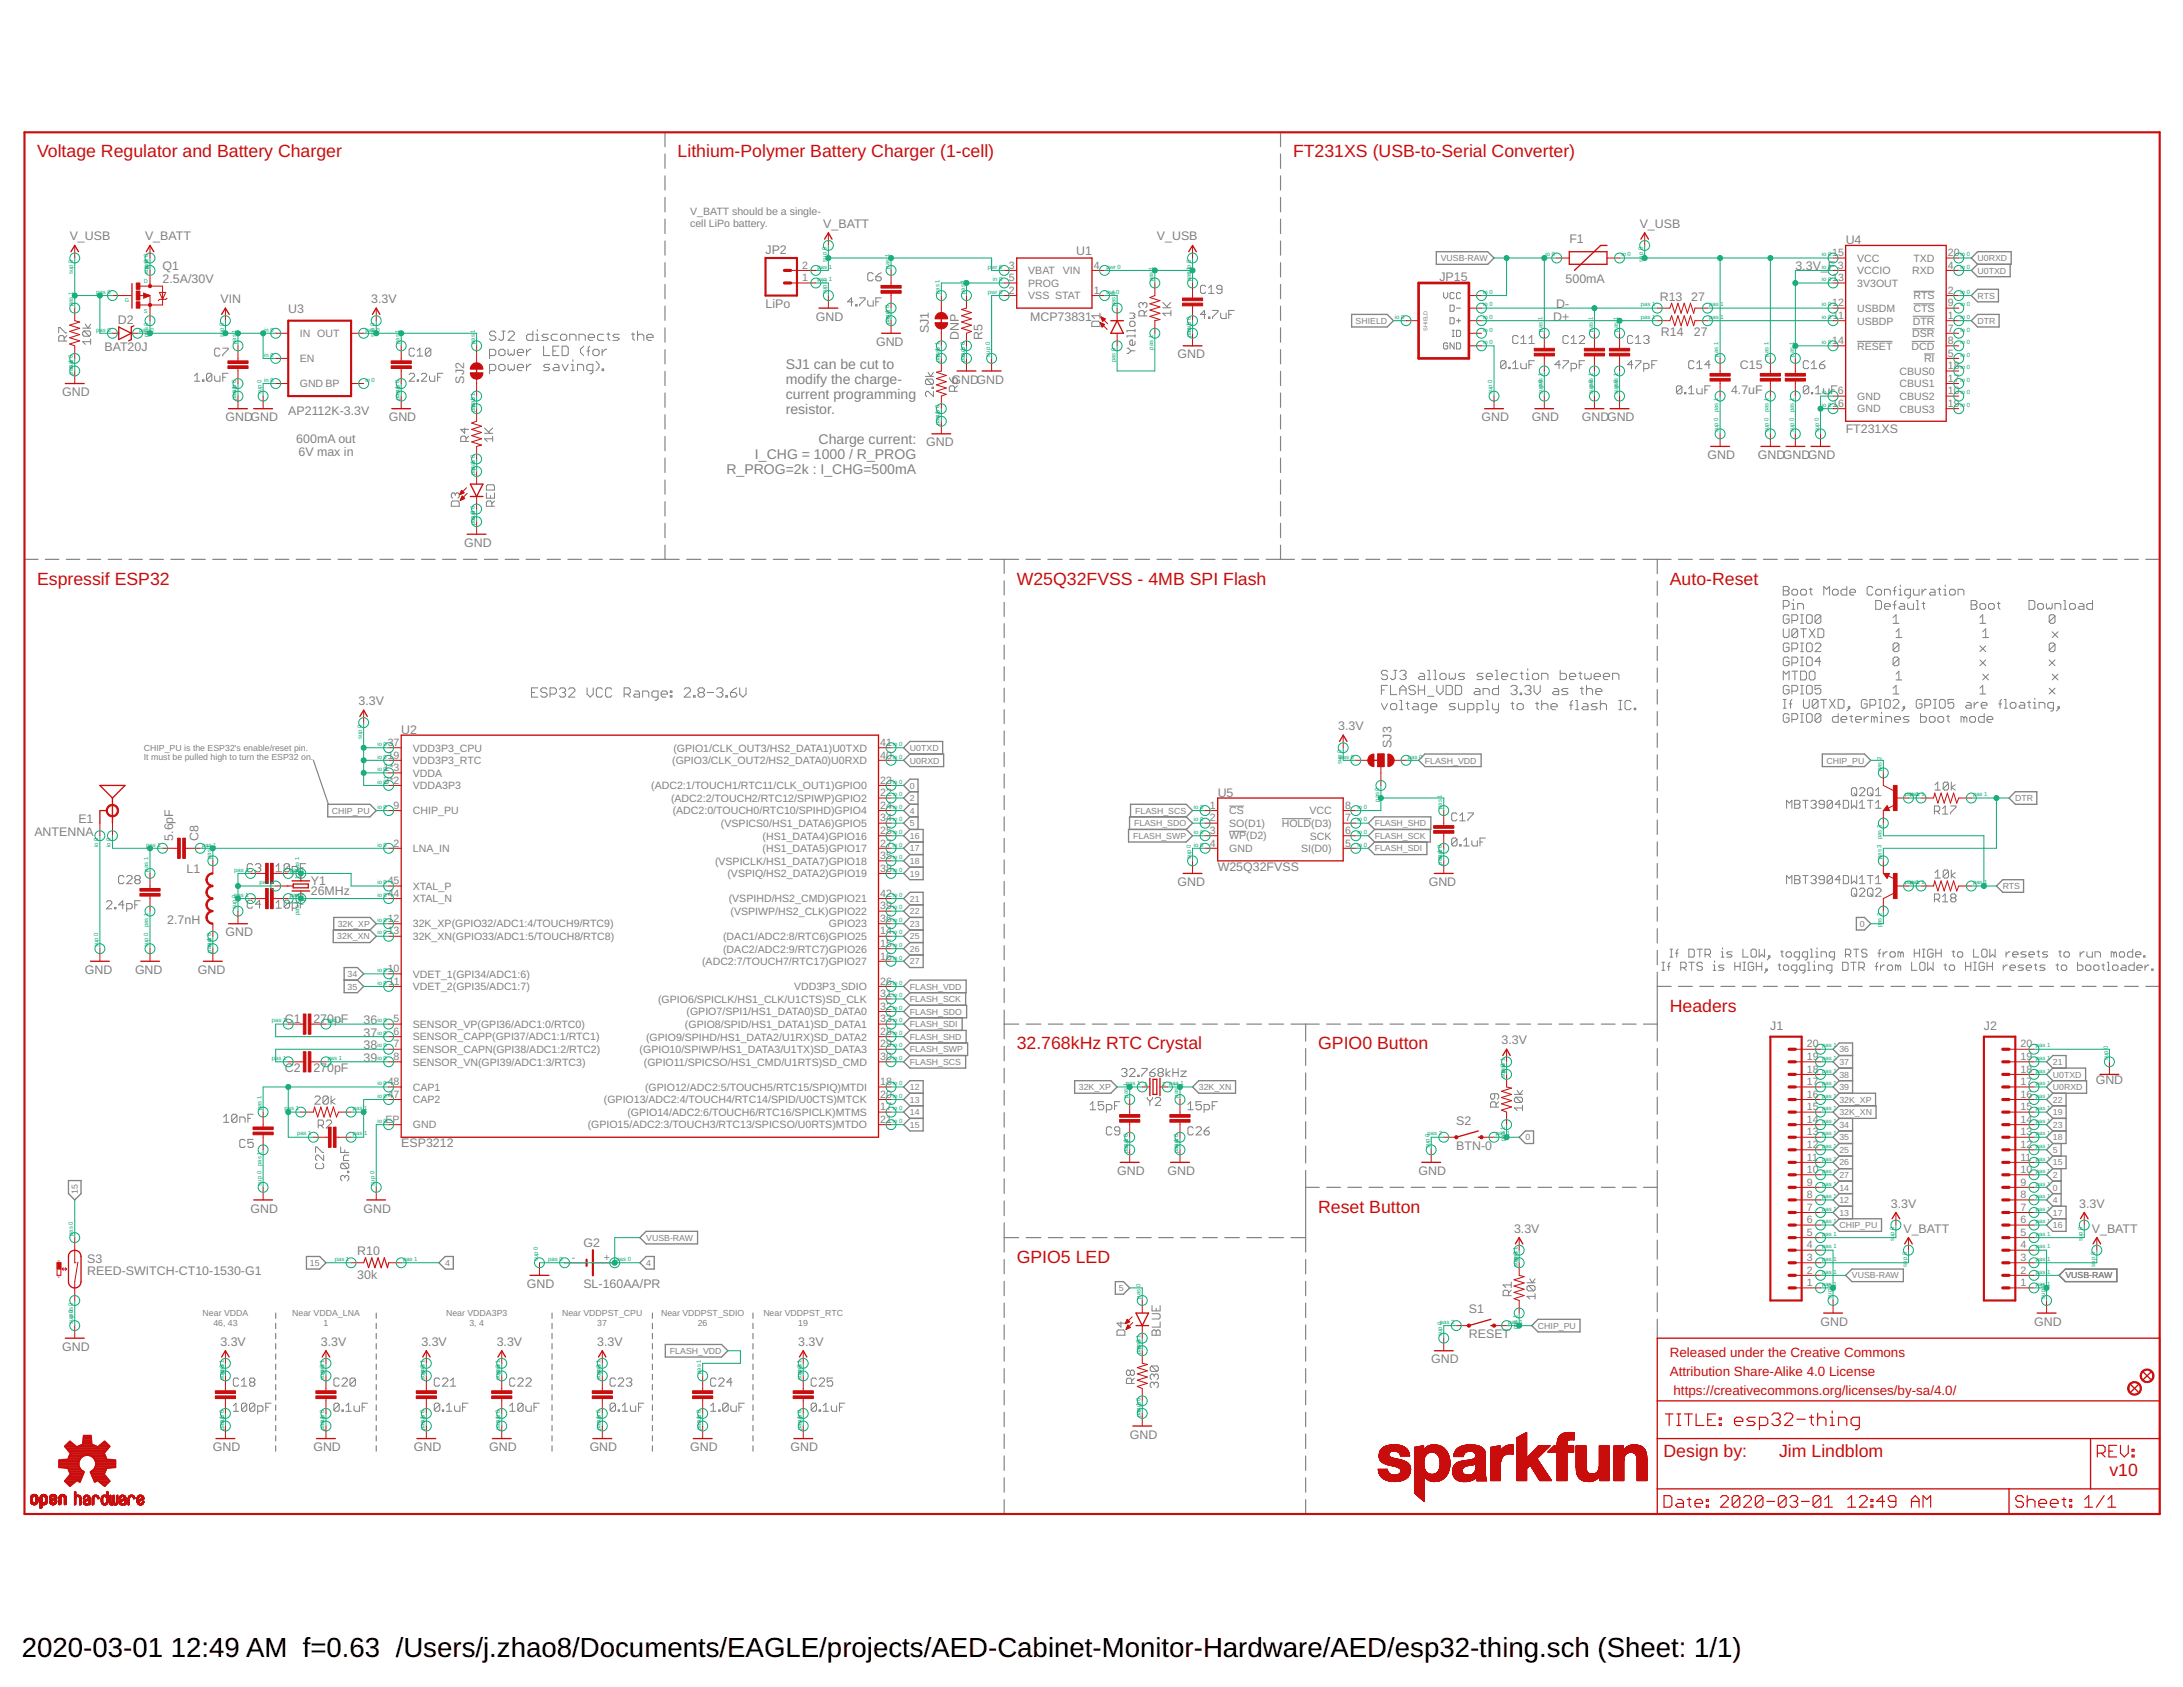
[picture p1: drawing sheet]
<svg xmlns="http://www.w3.org/2000/svg" width="279mm" height="216mm" viewBox="0 0 279 216" stroke-linecap="round" stroke-linejoin="round" font-family="sans-serif">
<defs><g id="words">
<g font-size="3.5">
<text x="2.8" y="212.1">2020-03-01</text>
<text x="21.9" y="212.1">12:49 AM f=0.63 /Users/j.zhao8/Documents/EAGLE/projects/AED-Cabinet-Monitor-Hardware/AED/esp32-thing.sch (Sheet: 1/1)</text>
</g>
<g font-size="2.3" fill="#c90d0c">
<text x="4.7" y="20.2">Voltage Regulator and Battery Charger</text>
<text x="86.7" y="20.2">Lithium-Polymer Battery Charger (1-cell)</text>
<text x="165.5" y="20.2">FT231XS (USB-to-Serial Converter)</text>
<text x="4.7" y="74.8">Espressif ESP32</text>
<text x="130.1" y="74.8">W25Q32FVSS - 4MB SPI Flash</text>
<text x="213.7" y="74.8">Auto-Reset</text>
<text x="213.7" y="129.5">Headers</text>
<text x="130.1" y="134.3">32.768kHz RTC Crystal</text>
<text x="168.7" y="134.3">GPIO0 Button</text>
<text x="168.7" y="155.2">Reset Button</text>
<text x="130.1" y="161.6">GPIO5 LED</text>
<text x="212.9" y="186.5">Design by:</text>
<text x="227.7" y="186.5">Jim Lindblom</text>
<text x="270" y="188.9">v10</text>
</g>
<g font-size="1.8" fill="#808080">
<text x="100.6" y="47.2">SJ1 can be cut to</text>
<text x="100.6" y="49.1">modify the charge-</text>
<text x="100.6" y="51">current programming</text>
<text x="100.6" y="52.9">resistor.</text>
<text x="96.6" y="58.7">I_CHG = 1000 / R_PROG</text>
<text x="104.8" y="56.8">Charge current:</text>
<text x="93" y="60.7">R_PROG=2k : I_CHG=500mA</text>
</g>
<g font-size="1.7" fill="#c90d0c">
<text x="213.7" y="173.7">Released under the Creative Commons</text>
<text x="213.7" y="176.1">Attribution Share-Alike 4.0 License</text>
<text x="214.2" y="178.5">https://creativecommons.org/licenses/by-sa/4.0/</text>
</g>
<g font-size="1.6" fill="#808080">
<text x="105.4" y="29.2">V_BATT</text>
<text x="209.9" y="29.2">V_USB</text>
<text x="8.9" y="30.8">V_USB</text>
<text x="18.6" y="30.8">V_BATT</text>
<text x="20.8" y="34.6">Q1</text>
<text x="98" y="32.5">JP2</text>
<text x="137.7" y="32.7">U1</text>
<text x="148.1" y="30.8">V_USB</text>
<text x="184.2" y="35.9">JP15</text>
<text x="200.9" y="31.1">F1</text>
<text x="229.8" y="34.6">3.3V_F</text>
<text x="236.2" y="31.2">U4</text>
<text x="15.1" y="41.5">D2</text>
<text x="20.8" y="36.2">2.5A/30V</text>
<text x="28.2" y="38.8">VIN</text>
<text x="36.9" y="40.1">U3</text>
<text x="47.5" y="38.8">3.3V</text>
<text x="98" y="39.4">LiPo</text>
<text x="104.4" y="41">GND</text>
<text x="131.8" y="41">MCP73831</text>
<text x="198.8" y="41">D+</text>
<text x="199.2" y="39.4">D-</text>
<text x="200.4" y="36.2">500mA</text>
<text x="212.4" y="38.5">R13</text>
<text x="216.5" y="38.5">27</text>
<text x="13.4" y="44.9">BAT20J</text>
<text x="112.1" y="44.3">GND</text>
<text x="118.9" y="42.7" transform="rotate(-90 118.9 42.7)">SJ1</text>
<text x="122.7" y="43.5" transform="rotate(-90 122.7 43.5)">DNP</text>
<text x="125.8" y="43.5" transform="rotate(-90 125.8 43.5)">R5</text>
<text x="150.7" y="45.9">GND</text>
<text x="212.6" y="43">R14</text>
<text x="216.8" y="43">27</text>
<text x="222.7" y="47.2">C15</text>
<text x="8" y="50.7">GND</text>
<text x="28.9" y="53.9">GNDGND</text>
<text x="36.9" y="53.1">AP2112K-3.3V</text>
<text x="49.8" y="53.9">GND</text>
<text x="59.4" y="49.1" transform="rotate(-90 59.4 49.1)">SJ2</text>
<text x="121.8" y="49.1">GNDGND</text>
<text x="189.6" y="53.9">GND</text>
<text x="196" y="53.9">GND</text>
<text x="202.5" y="53.9">GNDGND</text>
<text x="221.6" y="50.5">4.7uF</text>
<text x="37.9" y="56.6">600mA out</text>
<text x="38.2" y="58.3">6V max in</text>
<text x="118.6" y="57.1">GND</text>
<text x="218.5" y="58.7">GND</text>
<text x="225" y="58.7">GNDGNDGND</text>
<text x="236.2" y="55.4">FT231XS</text>
<text x="59.4" y="70">GND</text>
<text x="45.9" y="90.2">3.3V</text>
<text x="51.4" y="93.9">U2</text>
<text x="171.3" y="93.5">3.3V</text>
<text x="178.1" y="95.7" transform="rotate(-90 178.1 95.7)">SJ3</text>
<text x="155.8" y="102">U5</text>
<text x="4.4" y="107">ANTENNA</text>
<text x="10" y="105.3">E1</text>
<text x="22.2" y="107.6" transform="rotate(-90 22.2 107.6)">5.6pF</text>
<text x="25.4" y="107.6" transform="rotate(-90 25.4 107.6)">C8</text>
<text x="23.9" y="111.8">L1</text>
<text x="39.8" y="113.3">Y1</text>
<text x="150.7" y="113.4">GND</text>
<text x="155.8" y="111.5">W25Q32FVSS</text>
<text x="182.9" y="113.4">GND</text>
<text x="21.4" y="118.2">2.7nH</text>
<text x="28.9" y="119.8">GND</text>
<text x="39.8" y="114.6">26MHz</text>
<text x="10.9" y="124.6">GND</text>
<text x="17.3" y="124.6">GND</text>
<text x="25.3" y="124.6">GND</text>
<text x="36.5" y="130.9">C1</text>
<text x="40.1" y="130.9">270pF</text>
<text x="46.5" y="131.1">36</text>
<text x="226.6" y="131.9">J1</text>
<text x="253.9" y="131.9">J2</text>
<text x="36.5" y="137.2">C2</text>
<text x="40.1" y="137.2">270pF</text>
<text x="46.5" y="135.9">39</text>
<text x="46.5" y="134.3">38</text>
<text x="46.5" y="132.7">37</text>
<text x="192.2" y="133.6">3.3V</text>
<text x="186.4" y="143.9">S2</text>
<text x="268.2" y="138.8">GND</text>
<text x="51.4" y="146.8">ESP3212</text>
<text x="186.4" y="147.1">BTN-0</text>
<text x="32.1" y="155.2">GND</text>
<text x="46.5" y="155.2">GND</text>
<text x="143" y="150.4">GND</text>
<text x="149.4" y="150.4">GND</text>
<text x="181.6" y="150.4">GND</text>
<text x="242" y="154.5">3.3V</text>
<text x="266.1" y="154.5">3.3V</text>
<text x="11.2" y="161.6">S3</text>
<text x="45.7" y="160.7">R10</text>
<text x="74.7" y="159.6">G2</text>
<text x="193.8" y="157.8">3.3V</text>
<text x="243.6" y="157.8">V_BATT</text>
<text x="267.7" y="157.8">V_BATT</text>
<text x="11.2" y="163.2">REED-SWITCH-CT10-1530-G1</text>
<text x="45.7" y="163.7">30k</text>
<text x="67.4" y="164.8">GND</text>
<text x="74.7" y="164.8">SL-160AA/PR</text>
<text x="8" y="172.9">GND</text>
<text x="28.2" y="172.2">3.3V</text>
<text x="41.1" y="172.2">3.3V</text>
<text x="53.9" y="172.2">3.3V</text>
<text x="63.6" y="172.2">3.3V</text>
<text x="76.4" y="172.2">3.3V</text>
<text x="102.2" y="172.2">3.3V</text>
<text x="188" y="171.3">RESET</text>
<text x="188" y="168">S1</text>
<text x="233" y="169.6">GND</text>
<text x="260.3" y="169.6">GND</text>
<text x="183.2" y="174.5">GND</text>
<text x="27.2" y="185.7">GND</text>
<text x="40.1" y="185.7">GND</text>
<text x="53" y="185.7">GND</text>
<text x="62.6" y="185.7">GND</text>
<text x="75.5" y="185.7">GND</text>
<text x="88.3" y="185.7">GND</text>
<text x="101.2" y="185.7">GND</text>
<text x="144.6" y="184.1">GND</text>
</g>
<g font-size="1.4" fill="#808080">
<text x="88.3" y="27.6">V_BATT should be a single-</text>
<text x="88.3" y="29">cell LiPo battery.</text>
<text x="102.7" y="34.4">2</text>
<text x="129.1" y="34.4">3</text>
<text x="131.6" y="35.1">VBAT</text>
<text x="136" y="35.1">VIN</text>
<text x="140" y="34.4">4</text>
<text x="234.5" y="32.8">15</text>
<text x="235.2" y="34.4">3</text>
<text x="237.7" y="33.5">VCC</text>
<text x="237.7" y="35.1">VCCIO</text>
<text x="244.7" y="35.1">RXD</text>
<text x="244.9" y="33.5">TXD</text>
<text x="249.3" y="32.8">20</text>
<text x="249.3" y="34.4">4</text>
<text x="102.7" y="36">1</text>
<text x="129.1" y="36">5</text>
<text x="129.1" y="37.6">2</text>
<text x="131.6" y="36.7">PROG</text>
<text x="131.6" y="38.3">VSS STAT</text>
<text x="140" y="37.6">1</text>
<text x="234.5" y="36">13</text>
<text x="234.5" y="39.2">12</text>
<text x="234.6" y="40.8">11</text>
<text x="237.7" y="36.7">3V3OUT</text>
<text x="237.7" y="39.9">USBDM</text>
<text x="237.7" y="41.5">USBDP</text>
<text x="244.8" y="41.5">DTR</text>
<text x="244.9" y="39.9">CTS</text>
<text x="244.9" y="38.3">RTS</text>
<text x="249.3" y="40.8">1</text>
<text x="249.3" y="39.2">9</text>
<text x="249.3" y="37.6">2</text>
<text x="38.4" y="43.1">IN OUT</text>
<text x="38.4" y="46.4">EN</text>
<text x="234.5" y="44">14</text>
<text x="237.7" y="44.7">RESET</text>
<text x="243.1" y="48">CBUS0</text>
<text x="244.7" y="44.8">DCD</text>
<text x="244.7" y="43.1">DSR</text>
<text x="246.3" y="46.4">RI</text>
<text x="249.3" y="47.3">18</text>
<text x="249.3" y="45.6">5</text>
<text x="249.3" y="44">8</text>
<text x="249.3" y="42.4">7</text>
<text x="38.4" y="49.6">GND BP</text>
<text x="234.5" y="52.1">16</text>
<text x="235.2" y="50.5">6</text>
<text x="237.7" y="51.2">GND</text>
<text x="237.7" y="52.8">GND</text>
<text x="243.1" y="52.8">CBUS3</text>
<text x="243.1" y="51.2">CBUS2</text>
<text x="243.1" y="49.6">CBUS1</text>
<text x="249.3" y="52.1">19</text>
<text x="249.3" y="50.5">10</text>
<text x="249.3" y="48.9">17</text>
<text x="49.6" y="95.5">37</text>
<text x="112.7" y="95.5">41</text>
<text x="49.1" y="100.3">3*2</text>
<text x="49.1" y="98.7">1*3</text>
<text x="49.6" y="97.1">19</text>
<text x="52.8" y="101">VDDA3P3</text>
<text x="52.8" y="97.8">VDD3P3_RTC</text>
<text x="52.8" y="96.2">VDD3P3_CPU</text>
<text x="52.8" y="99.4">VDDA</text>
<text x="83.3" y="101">(ADC2:1/TOUCH1/RTC11/CLK_OUT1)GPIO0</text>
<text x="86" y="97.8">(GPIO3/CLK_OUT2/HS2_DATA0)U0RXD</text>
<text x="86.2" y="96.2">(GPIO1/CLK_OUT3/HS2_DATA1)U0TXD</text>
<text x="112.7" y="101.9">22</text>
<text x="112.7" y="100.3">23</text>
<text x="112.7" y="97.1">40</text>
<text x="50.4" y="103.5">9</text>
<text x="52.8" y="104.2">CHIP_PU</text>
<text x="85.9" y="102.6">(ADC2:2/TOUCH2/RTC12/SPIWP)GPIO2</text>
<text x="86.1" y="104.2">(ADC2:0/TOUCH0/RTC10/SPIHD)GPIO4</text>
<text x="92.3" y="105.8">(VSPICS0/HS1_DATA6)GPIO5</text>
<text x="97.6" y="107.4">(HS1_DATA4)GPIO16</text>
<text x="112.7" y="103.5">24</text>
<text x="112.7" y="106.7">25</text>
<text x="112.7" y="105.1">34</text>
<text x="154.9" y="103.5">1</text>
<text x="154.9" y="106.7">3</text>
<text x="154.9" y="105.1">2</text>
<text x="157.3" y="104.2">CS</text>
<text x="157.3" y="107.4">WP(D2)</text>
<text x="157.3" y="105.8">SO(D1)</text>
<text x="164.1" y="105.8">HOLD(D3)</text>
<text x="167.6" y="104.2">VCC</text>
<text x="167.7" y="107.4">SCK</text>
<text x="172.1" y="105.1">7</text>
<text x="172.1" y="106.7">6</text>
<text x="172.1" y="103.5">8</text>
<text x="49.6" y="113.2">45</text>
<text x="50.4" y="108.3">2</text>
<text x="52.8" y="109">LNA_IN</text>
<text x="52.8" y="113.9">XTAL_P</text>
<text x="91.5" y="110.7">(VSPICLK/HS1_DATA7)GPIO18</text>
<text x="93.1" y="112.3">(VSPIQ/HS2_DATA2)GPIO19</text>
<text x="97.6" y="109.1">(HS1_DATA5)GPIO17</text>
<text x="112.7" y="108.3">27</text>
<text x="112.7" y="109.9">35</text>
<text x="112.7" y="111.6">38</text>
<text x="154.9" y="108.3">4</text>
<text x="157.3" y="109">GND</text>
<text x="166.5" y="109.1">SI(D0)</text>
<text x="172.1" y="108.3">5</text>
<text x="49.6" y="118">12</text>
<text x="49.6" y="119.6">13</text>
<text x="49.6" y="114.8">44</text>
<text x="52.8" y="118.7">32K_XP(GPIO32/ADC1:4/TOUCH9/RTC9)</text>
<text x="52.8" y="115.5">XTAL_N</text>
<text x="93.3" y="115.5">(VSPIHD/HS2_CMD)GPIO21</text>
<text x="93.5" y="117.1">(VSPIWP/HS2_CLK)GPIO22</text>
<text x="106.1" y="118.7">GPIO23</text>
<text x="112.7" y="119.6">14</text>
<text x="112.7" y="118">36</text>
<text x="112.7" y="116.4">39</text>
<text x="112.7" y="114.8">42</text>
<text x="49.6" y="124.4">10</text>
<text x="52.8" y="125.1">VDET_1(GPI34/ADC1:6)</text>
<text x="52.8" y="120.3">32K_XN(GPIO33/ADC1:5/TOUCH8/RTC8)</text>
<text x="89.9" y="123.5">(ADC2:7/TOUCH7/RTC17)GPIO27</text>
<text x="92.6" y="121.9">(DAC2/ADC2:9/RTC7)GPIO26</text>
<text x="92.6" y="120.3">(DAC1/ADC2:8/RTC6)GPIO25</text>
<text x="112.7" y="121.2">15</text>
<text x="112.7" y="122.8">16</text>
<text x="49.7" y="126">11</text>
<text x="50.4" y="130.8">5</text>
<text x="52.8" y="131.5">SENSOR_VP(GPI36/ADC1:0/RTC0)</text>
<text x="52.8" y="126.7">VDET_2(GPI35/ADC1:7)</text>
<text x="84.2" y="128.3">(GPIO6/SPICLK/HS1_CLK/U1CTS)SD_CLK</text>
<text x="87.7" y="131.6">(GPIO8/SPID/HS1_DATA1)SD_DATA1</text>
<text x="87.9" y="130">(GPIO7/SPI1/HS1_DATA0)SD_DATA0</text>
<text x="101.6" y="126.7">VDD3P3_SDIO</text>
<text x="112.7" y="126">26</text>
<text x="112.7" y="127.6">31</text>
<text x="112.7" y="129.2">32</text>
<text x="112.7" y="130.8">33</text>
<text x="50.4" y="132.4">6</text>
<text x="50.4" y="134.1">7</text>
<text x="50.4" y="135.7">8</text>
<text x="52.8" y="133.2">SENSOR_CAPP(GPI37/ADC1:1/RTC1)</text>
<text x="52.8" y="134.8">SENSOR_CAPN(GPI38/ADC1:2/RTC2)</text>
<text x="52.8" y="136.4">SENSOR_VN(GPI39/ADC1:3/RTC3)</text>
<text x="81.9" y="134.8">(GPIO10/SPIWP/HS1_DATA3/U1TX)SD_DATA3</text>
<text x="82.4" y="136.4">(GPIO11/SPICSO/HS1_CMD/U1RTS)SD_CMD</text>
<text x="82.7" y="133.2">(GPIO9/SPIHD/HS1_DATA2/U1RX)SD_DATA2</text>
<text x="112.7" y="132.4">28</text>
<text x="112.7" y="134.1">29</text>
<text x="112.7" y="135.7">30</text>
<text x="231.3" y="137.3">18</text>
<text x="231.3" y="135.7">19</text>
<text x="231.3" y="134.1">20</text>
<text x="258.6" y="137.3">18</text>
<text x="258.6" y="135.7">19</text>
<text x="258.6" y="134.1">20</text>
<text x="49.3" y="143.7">EP</text>
<text x="49.6" y="140.5">47</text>
<text x="49.6" y="138.9">48</text>
<text x="52.8" y="141.2">CAP2</text>
<text x="52.8" y="139.6">CAP1</text>
<text x="77.3" y="141.2">(GPIO13/ADC2:4/TOUCH4/RTC14/SPID/U0CTS)MTCK</text>
<text x="80.3" y="142.8">(GPIO14/ADC2:6/TOUCH6/RTC16/SPICLK)MTMS</text>
<text x="82.6" y="139.6">(GPIO12/ADC2:5/TOUCH5/RTC15/SPIQ)MTDI</text>
<text x="112.7" y="142.1">17</text>
<text x="112.7" y="138.9">18</text>
<text x="112.7" y="140.5">20</text>
<text x="112.7" y="143.7">21</text>
<text x="231.3" y="143.7">14</text>
<text x="231.3" y="142.1">15</text>
<text x="231.3" y="140.5">16</text>
<text x="231.3" y="138.9">17</text>
<text x="258.6" y="143.7">14</text>
<text x="258.6" y="142.1">15</text>
<text x="258.6" y="140.5">16</text>
<text x="258.6" y="138.9">17</text>
<text x="52.8" y="144.4">GND</text>
<text x="75.2" y="144.4">(GPIO15/ADC2:3/TOUCH3/RTC13/SPICSO/U0RTS)MTDO</text>
<text x="231.3" y="148.5">11</text>
<text x="231.3" y="146.9">12</text>
<text x="231.3" y="145.3">13</text>
<text x="258.6" y="148.5">11</text>
<text x="258.6" y="146.9">12</text>
<text x="258.6" y="145.3">13</text>
<text x="231.3" y="155">7</text>
<text x="231.3" y="153.3">8</text>
<text x="231.3" y="151.7">9</text>
<text x="231.3" y="150.1">10</text>
<text x="258.6" y="155">7</text>
<text x="258.6" y="153.3">8</text>
<text x="258.6" y="151.7">9</text>
<text x="258.6" y="150.1">10</text>
<text x="73.2" y="161.4">-</text>
<text x="77.3" y="161.4">+</text>
<text x="231.3" y="161.4">3</text>
<text x="231.3" y="159.8">4</text>
<text x="231.3" y="158.2">5</text>
<text x="231.3" y="156.6">6</text>
<text x="258.6" y="161.4">3</text>
<text x="258.6" y="159.8">4</text>
<text x="258.6" y="158.2">5</text>
<text x="258.6" y="156.6">6</text>
<text x="231.3" y="164.6">1</text>
<text x="231.3" y="163">2</text>
<text x="258.6" y="164.6">1</text>
<text x="258.6" y="163">2</text>
</g>
<g font-size="1.1" fill="#808080">
<text x="184.4" y="33.4">VUSB-RAW</text>
<text x="253.1" y="33.4">U0RXD</text>
<text x="253.1" y="35">U0TXD</text>
<text x="173.5" y="41.5">SHIELD</text>
<text x="253.1" y="41.4">DTR</text>
<text x="253.1" y="38.2">RTS</text>
<text x="18.4" y="96.1">CHIP_PU is the ESP32's enable/reset pin.</text>
<text x="18.4" y="97.3">It must be pulled high to turn the ESP32 on.</text>
<text x="116.5" y="97.7">U0RXD</text>
<text x="116.5" y="96.1">U0TXD</text>
<text x="116.5" y="100.9">0</text>
<text x="182.4" y="97.7">FLASH_VDD</text>
<text x="233.8" y="97.7">CHIP_PU</text>
<text x="42.5" y="104.1">CHIP_PU</text>
<text x="116.5" y="107.4">16</text>
<text x="116.5" y="105.7">5</text>
<text x="116.5" y="104.1">4</text>
<text x="116.5" y="102.5">2</text>
<text x="145" y="107.4">FLASH_SWP</text>
<text x="145.2" y="105.7">FLASH_SDO</text>
<text x="145.3" y="104.1">FLASH_SCS</text>
<text x="175.9" y="105.7">FLASH_SHD</text>
<text x="175.9" y="107.4">FLASH_SCK</text>
<text x="257.9" y="102.5">DTR</text>
<text x="116.5" y="112.2">19</text>
<text x="116.5" y="110.6">18</text>
<text x="116.5" y="109">17</text>
<text x="175.9" y="109">FLASH_SDI</text>
<text x="256.3" y="113.8">RTS</text>
<text x="43.2" y="118.6">32K_XP</text>
<text x="116.5" y="118.6">23</text>
<text x="116.5" y="117">22</text>
<text x="116.5" y="115.4">21</text>
<text x="238" y="118.6">0</text>
<text x="43.2" y="120.2">32K_XN</text>
<text x="44.5" y="125">34</text>
<text x="116.5" y="123.4">27</text>
<text x="116.5" y="121.8">26</text>
<text x="116.5" y="120.2">25</text>
<text x="44.5" y="126.6">35</text>
<text x="116.5" y="131.5">FLASH_SDI</text>
<text x="116.5" y="129.9">FLASH_SDO</text>
<text x="116.5" y="128.3">FLASH_SCK</text>
<text x="116.5" y="126.6">FLASH_VDD</text>
<text x="116.5" y="134.7">FLASH_SWP</text>
<text x="116.5" y="133.1">FLASH_SHD</text>
<text x="116.5" y="136.3">FLASH_SCS</text>
<text x="235.4" y="137.9">38</text>
<text x="235.4" y="134.7">36</text>
<text x="235.4" y="136.3">37</text>
<text x="262.7" y="136.3">21</text>
<text x="262.7" y="137.9">U0TXD</text>
<text x="116.5" y="142.7">14</text>
<text x="116.5" y="141.1">13</text>
<text x="116.5" y="139.5">12</text>
<text x="138.1" y="139.5">32K_XP</text>
<text x="153.4" y="139.5">32K_XN</text>
<text x="235.4" y="141.1">32K_XP</text>
<text x="235.4" y="142.7">32K_XN</text>
<text x="235.4" y="139.5">39</text>
<text x="262.7" y="141.1">22</text>
<text x="262.7" y="142.7">19</text>
<text x="262.7" y="139.5">U0RXD</text>
<text x="116.5" y="144.3">15</text>
<text x="195.2" y="145.9">0</text>
<text x="235.4" y="144.3">34</text>
<text x="235.4" y="145.9">35</text>
<text x="235.4" y="149.2">26</text>
<text x="235.4" y="147.5">25</text>
<text x="262.7" y="149.2">15</text>
<text x="262.7" y="144.3">23</text>
<text x="262.7" y="145.9">18</text>
<text x="262.7" y="147.5">5</text>
<text x="10" y="152.8" transform="rotate(-90 10 152.8)">15</text>
<text x="235.4" y="152.4">14</text>
<text x="235.4" y="155.6">13</text>
<text x="235.4" y="154">12</text>
<text x="235.4" y="150.8">27</text>
<text x="262.7" y="154">4</text>
<text x="262.7" y="150.8">2</text>
<text x="262.7" y="152.4">0</text>
<text x="262.7" y="155.6">17</text>
<text x="82.7" y="158.8">VUSB-RAW</text>
<text x="235.4" y="157.2">CHIP_PU</text>
<text x="262.7" y="157.2">16</text>
<text x="39.7" y="162">15</text>
<text x="57" y="162">4</text>
<text x="82.7" y="162">4</text>
<text x="143.2" y="165.2">5</text>
<text x="237" y="163.6">VUSB-RAW</text>
<text x="264.4" y="163.6">VUSB-RAW</text>
<text x="25.9" y="168.4">Near VDDA</text>
<text x="27.3" y="169.6">46, 43</text>
<text x="37.4" y="168.4">Near VDDA_LNA</text>
<text x="41.4" y="169.6">1</text>
<text x="57.1" y="168.4">Near VDDA3P3</text>
<text x="60.1" y="169.6">3, 4</text>
<text x="71.9" y="168.4">Near VDDPST_CPU</text>
<text x="76.4" y="169.6">37</text>
<text x="84.6" y="168.4">Near VDDPST_SDIO</text>
<text x="85.7" y="173.3">FLASH_VDD</text>
<text x="89.3" y="169.6">26</text>
<text x="97.7" y="168.4">Near VDDPST_RTC</text>
<text x="102.2" y="169.6">19</text>
<text x="196.8" y="170">CHIP_PU</text>
</g>
<g font-size=".8" fill="#0dab76">
<text x="9.3" y="35.1" transform="rotate(-90 9.3 35.1)">sup 0</text>
<text x="19" y="35.1" transform="rotate(-90 19 35.1)">suppa0s 0</text>
<text x="104.6" y="34.4">pas 1</text>
<text x="105.8" y="33.5" transform="rotate(-90 105.8 33.5)">sup 0</text>
<text x="113.8" y="34.4" transform="rotate(-90 113.8 34.4)">pas</text>
<text x="113.8" y="33" transform="rotate(-90 113.8 33)">1</text>
<text x="126.4" y="34.4">pwr 0</text>
<text x="141.6" y="34.4">pwr 0</text>
<text x="147.6" y="34.6" transform="rotate(-90 147.6 34.6)">1</text>
<text x="197.8" y="32.8">io 0</text>
<text x="207.5" y="32.8">io 0</text>
<text x="210.3" y="33.5" transform="rotate(-90 210.3 33.5)">sup 0</text>
<text x="233.2" y="32.8">io 0</text>
<text x="233.2" y="34.4">io 0</text>
<text x="250.9" y="32.8">io 0</text>
<text x="250.9" y="34.4">io 0</text>
<text x="9.3" y="39.2" transform="rotate(-90 9.3 39.2)">pas 1</text>
<text x="12.3" y="37.6">pas 0</text>
<text x="104.6" y="36">pas 1</text>
<text x="105.8" y="37.6" transform="rotate(-90 105.8 37.6)">sup 0</text>
<text x="113.8" y="41.5" transform="rotate(-90 113.8 41.5)">passu1</text>
<text x="113.8" y="40" transform="rotate(-90 113.8 40)">p 0</text>
<text x="120.3" y="37.6" transform="rotate(-90 120.3 37.6)">pas 1</text>
<text x="123.5" y="37.6" transform="rotate(-90 123.5 37.6)">pas</text>
<text x="123.5" y="36.2" transform="rotate(-90 123.5 36.2)">1</text>
<text x="126.4" y="37.6">pwr 0</text>
<text x="127.1" y="36">in 0</text>
<text x="141.6" y="37.6">out 0</text>
<text x="142.8" y="39.2" transform="rotate(-90 142.8 39.2)">pas 0</text>
<text x="147.6" y="36" transform="rotate(-90 147.6 36)">pas</text>
<text x="152.4" y="41.6" transform="rotate(-90 152.4 41.6)">p 0</text>
<text x="152.4" y="36" transform="rotate(-90 152.4 36)">passu1p 0</text>
<text x="178.5" y="40.8">io 0</text>
<text x="189.8" y="37.6">io 0</text>
<text x="189.8" y="39.2">io 0</text>
<text x="189.8" y="40.8">io 0</text>
<text x="197.4" y="41" transform="rotate(-90 197.4 41)">1</text>
<text x="203.8" y="41" transform="rotate(-90 203.8 41)">1</text>
<text x="207.1" y="41" transform="rotate(-90 207.1 41)">1</text>
<text x="210" y="39.2">pas 1</text>
<text x="210" y="40.8">pas 1</text>
<text x="218.8" y="39.2">pas</text>
<text x="218.8" y="40.8">pas</text>
<text x="220.2" y="39.2">1</text>
<text x="220.2" y="40.8">1</text>
<text x="233.2" y="36">io 0</text>
<text x="233.2" y="39.2">io 0</text>
<text x="233.2" y="40.8">io 0</text>
<text x="250.9" y="40.8">io 0</text>
<text x="250.9" y="39.2">io 0</text>
<text x="250.9" y="37.6">io 0</text>
<text x="9.3" y="48" transform="rotate(-90 9.3 48)">pasu1</text>
<text x="9.3" y="46.4" transform="rotate(-90 9.3 46.4)">p 0</text>
<text x="12.3" y="42.4">pas 0</text>
<text x="17.8" y="42.4">pas 0</text>
<text x="19" y="43.1" transform="rotate(-90 19 43.1)">pas 0</text>
<text x="28.6" y="43.1" transform="rotate(-90 28.6 43.1)">sup 0</text>
<text x="30.2" y="44" transform="rotate(-90 30.2 44)">pas 1</text>
<text x="33.8" y="42.4">in 0</text>
<text x="33.8" y="45.6">in 0</text>
<text x="46.8" y="42.4">pas 0</text>
<text x="47.9" y="43.1" transform="rotate(-90 47.9 43.1)">sup 0</text>
<text x="51.1" y="44" transform="rotate(-90 51.1 44)">pas</text>
<text x="51.1" y="42.6" transform="rotate(-90 51.1 42.6)">1</text>
<text x="60.8" y="44" transform="rotate(-90 60.8 44)">pas</text>
<text x="60.8" y="42.6" transform="rotate(-90 60.8 42.6)">1</text>
<text x="120.3" y="46.4" transform="rotate(-90 120.3 46.4)">papsa1s 1</text>
<text x="123.5" y="46.4" transform="rotate(-90 123.5 46.4)">pasu1</text>
<text x="123.5" y="44.8" transform="rotate(-90 123.5 44.8)">p 0</text>
<text x="126.7" y="45.6" transform="rotate(-90 126.7 45.6)">sup 0</text>
<text x="142.8" y="46.4" transform="rotate(-90 142.8 46.4)">pas 0</text>
<text x="147.6" y="44.7" transform="rotate(-90 147.6 44.7)">pas 1</text>
<text x="152.4" y="43.1" transform="rotate(-90 152.4 43.1)">passu1</text>
<text x="189.8" y="42.4">io 0</text>
<text x="189.8" y="44">io 0</text>
<text x="197.4" y="42.4" transform="rotate(-90 197.4 42.4)">pas</text>
<text x="203.8" y="42.4" transform="rotate(-90 203.8 42.4)">pas</text>
<text x="207.1" y="42.4" transform="rotate(-90 207.1 42.4)">pas</text>
<text x="219.9" y="45.6" transform="rotate(-90 219.9 45.6)">pas 1</text>
<text x="226.4" y="45.6" transform="rotate(-90 226.4 45.6)">pas 1</text>
<text x="229.6" y="45.6" transform="rotate(-90 229.6 45.6)">pas 1</text>
<text x="233.2" y="44">io 0</text>
<text x="250.9" y="47.3">io 0</text>
<text x="250.9" y="45.6">io 0</text>
<text x="250.9" y="44">io 0</text>
<text x="250.9" y="42.4">io 0</text>
<text x="30.2" y="51.2" transform="rotate(-90 30.2 51.2)">passu1</text>
<text x="30.2" y="49.7" transform="rotate(-90 30.2 49.7)">p 0</text>
<text x="33.5" y="50.5" transform="rotate(-90 33.5 50.5)">sup 0</text>
<text x="33.8" y="48.9">in 0</text>
<text x="46.8" y="48.9">in 0</text>
<text x="51.1" y="51.2" transform="rotate(-90 51.1 51.2)">pasu1</text>
<text x="51.1" y="49.7" transform="rotate(-90 51.1 49.7)">p 0</text>
<text x="60.8" y="52.8" transform="rotate(-90 60.8 52.8)">papsa1s 1</text>
<text x="120.3" y="52.9" transform="rotate(-90 120.3 52.9)">p 0</text>
<text x="191" y="50.5" transform="rotate(-90 191 50.5)">sup 0</text>
<text x="197.4" y="50.5" transform="rotate(-90 197.4 50.5)">suppa0s 1</text>
<text x="203.8" y="50.5" transform="rotate(-90 203.8 50.5)">suppa0s 1</text>
<text x="207.1" y="50.5" transform="rotate(-90 207.1 50.5)">suppa0s 1</text>
<text x="219.9" y="52.8" transform="rotate(-90 219.9 52.8)">pas 1</text>
<text x="226.4" y="52.8" transform="rotate(-90 226.4 52.8)">pas 1</text>
<text x="229.6" y="52.8" transform="rotate(-90 229.6 52.8)">pas 1</text>
<text x="233.2" y="50.5">io 0</text>
<text x="233.2" y="52.1">io 0</text>
<text x="250.9" y="52.1">io 0</text>
<text x="250.9" y="50.5">io 0</text>
<text x="250.9" y="48.9">io 0</text>
<text x="120.3" y="54.4" transform="rotate(-90 120.3 54.4)">passu1</text>
<text x="219.9" y="55.3" transform="rotate(-90 219.9 55.3)">sup 0</text>
<text x="226.4" y="55.3" transform="rotate(-90 226.4 55.3)">sup 0</text>
<text x="229.6" y="55.3" transform="rotate(-90 229.6 55.3)">sup 0</text>
<text x="232.8" y="55.3" transform="rotate(-90 232.8 55.3)">sup 0</text>
<text x="60.8" y="65.7" transform="rotate(-90 60.8 65.7)">p 0</text>
<text x="60.8" y="60.8" transform="rotate(-90 60.8 60.8)">papsa1s 0</text>
<text x="60.8" y="67.2" transform="rotate(-90 60.8 67.2)">passu0</text>
<text x="46.3" y="94.6" transform="rotate(-90 46.3 94.6)">sup 0</text>
<text x="48.3" y="95.5">io 0</text>
<text x="114.3" y="95.5">io 0</text>
<text x="48.3" y="100.3">io 0</text>
<text x="48.3" y="97.1">io 0</text>
<text x="48.3" y="98.7">io 0</text>
<text x="114.3" y="101.9">io 0</text>
<text x="114.3" y="100.3">io 0</text>
<text x="114.3" y="97.1">io 0</text>
<text x="171.7" y="97.8" transform="rotate(-90 171.7 97.8)">sup 0</text>
<text x="171.9" y="97.1">as 0</text>
<text x="180.2" y="97.1">pas 0</text>
<text x="240.8" y="98.7" transform="rotate(-90 240.8 98.7)">pas 2</text>
<text x="243.8" y="101.9">papsa1s 1</text>
<text x="252.5" y="101.9">pas 1</text>
<text x="48.3" y="103.5">io 0</text>
<text x="114.3" y="103.5">io 0</text>
<text x="114.3" y="106.7">io 0</text>
<text x="114.3" y="105.1">io 0</text>
<text x="152.8" y="103.5">io 0</text>
<text x="152.8" y="106.7">io 0</text>
<text x="152.8" y="105.1">io 0</text>
<text x="173.8" y="105.1">io 0</text>
<text x="173.8" y="106.7">io 0</text>
<text x="173.8" y="103.5">io 0</text>
<text x="176.5" y="102.6" transform="rotate(-90 176.5 102.6)">pas 0</text>
<text x="184.6" y="103.5" transform="rotate(-90 184.6 103.5)">pas</text>
<text x="184.6" y="102.1" transform="rotate(-90 184.6 102.1)">1</text>
<text x="240.8" y="107.4" transform="rotate(-90 240.8 107.4)">pas 3</text>
<text x="12.6" y="108.4" transform="rotate(-90 12.6 108.4)">io 0</text>
<text x="14.2" y="108.4" transform="rotate(-90 14.2 108.4)">io 0</text>
<text x="18.7" y="108.3">pas 1</text>
<text x="19" y="111.6" transform="rotate(-90 19 111.6)">pas 1</text>
<text x="25.9" y="108.3">pas 1</text>
<text x="27" y="109.9" transform="rotate(-90 27 109.9)">pas 1</text>
<text x="30" y="111.6">pas 1</text>
<text x="33.2" y="113.2">pas 0</text>
<text x="37.1" y="111.6">pas 1</text>
<text x="38.3" y="112.4" transform="rotate(-90 38.3 112.4)">1 pas 1</text>
<text x="48.3" y="108.3">io 0</text>
<text x="48.3" y="113.2">io 0</text>
<text x="114.3" y="108.3">io 0</text>
<text x="114.3" y="109.9">io 0</text>
<text x="114.3" y="111.6">io 0</text>
<text x="152.4" y="109.9" transform="rotate(-90 152.4 109.9)">sup 0</text>
<text x="152.8" y="108.3">io 0</text>
<text x="173.8" y="108.3">io 0</text>
<text x="184.6" y="110.7" transform="rotate(-90 184.6 110.7)">passu1</text>
<text x="184.6" y="109.1" transform="rotate(-90 184.6 109.1)">p 0</text>
<text x="240.8" y="109.9" transform="rotate(-90 240.8 109.9)">pas 3</text>
<text x="243.8" y="113.2">papsa1s 1</text>
<text x="252.5" y="113.2">pas</text>
<text x="254" y="113.2">1</text>
<text x="19" y="118.7" transform="rotate(-90 19 118.7)">pas 1</text>
<text x="30" y="114.8">pas 1</text>
<text x="30.2" y="116.4" transform="rotate(-90 30.2 116.4)">sup 0</text>
<text x="37.1" y="114.8">pas 1</text>
<text x="38.3" y="117.1" transform="rotate(-90 38.3 117.1)">pas 1</text>
<text x="38.3" y="114.8" transform="rotate(-90 38.3 114.8)">2</text>
<text x="48.3" y="118">io 0</text>
<text x="48.3" y="119.6">io 0</text>
<text x="48.3" y="114.8">io 0</text>
<text x="114.3" y="119.6">io 0</text>
<text x="114.3" y="118">io 0</text>
<text x="114.3" y="116.4">io 0</text>
<text x="114.3" y="114.8">io 0</text>
<text x="240.8" y="118.7" transform="rotate(-90 240.8 118.7)">pas 2</text>
<text x="12.6" y="121.2" transform="rotate(-90 12.6 121.2)">sup 0</text>
<text x="19" y="121.2" transform="rotate(-90 19 121.2)">sup 0</text>
<text x="27" y="121.9" transform="rotate(-90 27 121.9)">passu1</text>
<text x="27" y="120.4" transform="rotate(-90 27 120.4)">p 0</text>
<text x="48.3" y="124.4">io 0</text>
<text x="114.3" y="121.2">io 0</text>
<text x="114.3" y="122.8">io 0</text>
<text x="34.8" y="130.8">pas 1</text>
<text x="41.9" y="130.8">pas 1</text>
<text x="48.3" y="130.8">io 0</text>
<text x="48.3" y="126">io 0</text>
<text x="114.3" y="126">io 0</text>
<text x="114.3" y="127.6">io 0</text>
<text x="114.3" y="129.2">io 0</text>
<text x="114.3" y="130.8">io 0</text>
<text x="34.8" y="135.7">pas 1</text>
<text x="41.9" y="135.7">pas 1</text>
<text x="48.3" y="132.4">io 0</text>
<text x="48.3" y="134.1">io 0</text>
<text x="48.3" y="135.7">io 0</text>
<text x="114.3" y="132.4">io 0</text>
<text x="114.3" y="134.1">io 0</text>
<text x="114.3" y="135.7">io 0</text>
<text x="192.6" y="138" transform="rotate(-90 192.6 138)">suppa0s 1</text>
<text x="233.2" y="137.3">pas 1</text>
<text x="233.2" y="135.7">pas 1</text>
<text x="233.2" y="134.1">pas 1</text>
<text x="260.6" y="137.3">pas 1</text>
<text x="260.6" y="135.7">pas 1</text>
<text x="260.6" y="134.1">pas 1</text>
<text x="269.8" y="135.7" transform="rotate(-90 269.8 135.7)">sup</text>
<text x="269.8" y="134.2" transform="rotate(-90 269.8 134.2)">0</text>
<text x="33.5" y="142.1" transform="rotate(-90 33.5 142.1)">pas 1</text>
<text x="36.4" y="142.1">pas 1</text>
<text x="45.2" y="142.1">pas 1</text>
<text x="48.3" y="140.5">io 0</text>
<text x="48.3" y="138.9">io 0</text>
<text x="48.3" y="143.7">io 0</text>
<text x="114.3" y="142.1">io 0</text>
<text x="114.3" y="138.9">io 0</text>
<text x="114.3" y="140.5">io 0</text>
<text x="114.3" y="143.7">io 0</text>
<text x="144.1" y="138.9">pas 1</text>
<text x="144.4" y="140.5" transform="rotate(-90 144.4 140.5)">pas 1</text>
<text x="146.4" y="138.9">1</text>
<text x="148.8" y="138.9">2 pas 1</text>
<text x="150.8" y="140.5" transform="rotate(-90 150.8 140.5)">pas 1</text>
<text x="233.2" y="143.7">pas 1</text>
<text x="233.2" y="142.1">pas 1</text>
<text x="233.2" y="140.5">pas 1</text>
<text x="233.2" y="138.9">pas 1</text>
<text x="260.6" y="143.7">pas 1</text>
<text x="260.6" y="142.1">pas 1</text>
<text x="260.6" y="140.5">pas 1</text>
<text x="260.6" y="138.9">pas 1</text>
<text x="33.5" y="149.2" transform="rotate(-90 33.5 149.2)">pas 1</text>
<text x="38" y="145.3">pas 1</text>
<text x="45.2" y="145.3">pas</text>
<text x="46.6" y="145.3">1</text>
<text x="144.4" y="147.6" transform="rotate(-90 144.4 147.6)">passu1</text>
<text x="144.4" y="146.1" transform="rotate(-90 144.4 146.1)">p 0</text>
<text x="150.8" y="147.6" transform="rotate(-90 150.8 147.6)">passu1</text>
<text x="150.8" y="146.1" transform="rotate(-90 150.8 146.1)">p 0</text>
<text x="182.7" y="145.3">pas 2</text>
<text x="183" y="146.9" transform="rotate(-90 183 146.9)">sup 0</text>
<text x="191.4" y="145.3">pas 1</text>
<text x="192.6" y="146" transform="rotate(-90 192.6 146)">pas 1</text>
<text x="233.2" y="148.5">pas 1</text>
<text x="233.2" y="146.9">pas 1</text>
<text x="233.2" y="145.3">pas 1</text>
<text x="260.6" y="148.5">pas 1</text>
<text x="260.6" y="146.9">pas 1</text>
<text x="260.6" y="145.3">pas 1</text>
<text x="33.5" y="151.7" transform="rotate(-90 33.5 151.7)">sup 0</text>
<text x="47.9" y="151.7" transform="rotate(-90 47.9 151.7)">sup 0</text>
<text x="233.2" y="155">pas 1</text>
<text x="233.2" y="153.3">pas 1</text>
<text x="233.2" y="151.7">pas 1</text>
<text x="233.2" y="150.1">pas 1</text>
<text x="260.6" y="155">pas 1</text>
<text x="260.6" y="153.3">pas 1</text>
<text x="260.6" y="151.7">pas 1</text>
<text x="260.6" y="150.1">pas 1</text>
<text x="9.3" y="158.2" transform="rotate(-90 9.3 158.2)">pas 0</text>
<text x="42.8" y="161.4">pas 1</text>
<text x="51.6" y="161.4">pas 1</text>
<text x="68.8" y="161.4" transform="rotate(-90 68.8 161.4)">sup 0</text>
<text x="70.2" y="161.4">pas 0</text>
<text x="78.9" y="161.4">pas 0</text>
<text x="233.2" y="161.4">pas</text>
<text x="233.2" y="159.8">pas 1</text>
<text x="233.2" y="158.2">pas 1</text>
<text x="233.2" y="156.6">pas 1</text>
<text x="234.7" y="161.4">1</text>
<text x="242.4" y="158.9" transform="rotate(-90 242.4 158.9)">sup 0</text>
<text x="260.6" y="161.4">pas</text>
<text x="260.6" y="159.8">pas 1</text>
<text x="260.6" y="158.2">pas 1</text>
<text x="260.6" y="156.6">pas 1</text>
<text x="262" y="161.4">1</text>
<text x="266.5" y="158.9" transform="rotate(-90 266.5 158.9)">sup 0</text>
<text x="146" y="166.2" transform="rotate(-90 146 166.2)">pas 0</text>
<text x="194.2" y="162.1" transform="rotate(-90 194.2 162.1)">suppa0s 1</text>
<text x="233.2" y="164.6">pas</text>
<text x="233.2" y="163">pas</text>
<text x="234.4" y="166.2" transform="rotate(-90 234.4 166.2)">sup 0</text>
<text x="234.7" y="164.6">1</text>
<text x="234.7" y="163">1</text>
<text x="244" y="162.1" transform="rotate(-90 244 162.1)">sup 0</text>
<text x="260.6" y="164.6">pas</text>
<text x="260.6" y="163">pas</text>
<text x="261.7" y="166.2" transform="rotate(-90 261.7 166.2)">sup 0</text>
<text x="262" y="164.6">1</text>
<text x="262" y="163">1</text>
<text x="268.2" y="162.1" transform="rotate(-90 268.2 162.1)">sup 0</text>
<text x="9.3" y="169.4" transform="rotate(-90 9.3 169.4)">suppa0s 0</text>
<text x="146" y="173.3" transform="rotate(-90 146 173.3)">papsa0s 1</text>
<text x="184.3" y="169.4">pas 2</text>
<text x="184.6" y="171" transform="rotate(-90 184.6 171)">sup 0</text>
<text x="193" y="169.4">pas 1</text>
<text x="194.2" y="170.1" transform="rotate(-90 194.2 170.1)">pas 1</text>
<text x="28.6" y="176.6" transform="rotate(-90 28.6 176.6)">suppa0s 1</text>
<text x="41.5" y="176.6" transform="rotate(-90 41.5 176.6)">suppa0s 1</text>
<text x="54.3" y="176.6" transform="rotate(-90 54.3 176.6)">suppa0s 1</text>
<text x="64" y="176.6" transform="rotate(-90 64 176.6)">suppa0s 1</text>
<text x="76.9" y="176.6" transform="rotate(-90 76.9 176.6)">suppa0s 1</text>
<text x="89.7" y="175.9" transform="rotate(-90 89.7 175.9)">pas 1</text>
<text x="102.6" y="176.6" transform="rotate(-90 102.6 176.6)">suppa0s 1</text>
<text x="146" y="179.9" transform="rotate(-90 146 179.9)">p 0</text>
<text x="28.6" y="183" transform="rotate(-90 28.6 183)">passu1</text>
<text x="28.6" y="181.5" transform="rotate(-90 28.6 181.5)">p 0</text>
<text x="41.5" y="183" transform="rotate(-90 41.5 183)">passu1</text>
<text x="41.5" y="181.5" transform="rotate(-90 41.5 181.5)">p 0</text>
<text x="54.3" y="183" transform="rotate(-90 54.3 183)">passu1</text>
<text x="54.3" y="181.5" transform="rotate(-90 54.3 181.5)">p 0</text>
<text x="64" y="183" transform="rotate(-90 64 183)">passu1</text>
<text x="64" y="181.5" transform="rotate(-90 64 181.5)">p 0</text>
<text x="76.9" y="183" transform="rotate(-90 76.9 183)">passu1</text>
<text x="76.9" y="181.5" transform="rotate(-90 76.9 181.5)">p 0</text>
<text x="89.7" y="183" transform="rotate(-90 89.7 183)">pasu1</text>
<text x="89.7" y="181.5" transform="rotate(-90 89.7 181.5)">p 0</text>
<text x="102.6" y="183" transform="rotate(-90 102.6 183)">passu1</text>
<text x="102.6" y="181.5" transform="rotate(-90 102.6 181.5)">p 0</text>
<text x="146" y="181.4" transform="rotate(-90 146 181.4)">pasu1</text>
</g>
<g font-size=".7" fill="#0dab76">
<text x="16" y="38.6">G</text>
<text x="18.4" y="36.2">D</text>
<text x="18.4" y="40.1">S</text>
</g>
<text font-size=".7" fill="#808080" x="182.7" y="42.3" transform="rotate(-90 182.7 42.3)">SHIELD</text>
<g font-size=".4" fill="#c90d0c">
<text x="7.4" y="161.4">N</text>
<text x="7.4" y="163.6">S</text>
</g>
</g></defs>
<g fill="none" stroke="#808080" stroke-width=".13">
<path d="M109.2 38.6h-.7l.5-.5v1.1M109.5 39h.2v.2h-.2zM110 38.1h.7v.2l-.7 .7v.2M111.1 38.5v.5l.1 .2h.6v-.7M111.8 35.1l-.2-.2h-.4l-.1 .2v.7l.1 .1h.4l.2-.1M112.1 38.6h.3M112.1 35.4h.5l.2 .2v.2l-.2 .1h-.3l-.2-.1zM112.8 38.1h-.7v1.1M112.8 34.9l-.4 .2-.3 .3M146.3 38.9l.2-.2h.1l.2 .2v.3l-.2 .2M146.3 38.9l-.2-.2h-.2l-.1 .2v.3l.1 .2M146.3 38.9v.2"/>
<path d="M146.8 39.8l-.3 .3M148.8 39.4h1.1M148.8 38.7l.7 .7M149.9 39.8v.6M149.9 38.7l-.6 .5M154.3 36.7l-.1-.2h-.4l-.2 .2v.7l.2 .1h.4l.1-.1M154.7 37.5h.7M154.7 36.9l.3-.4v1M155.2 39.7h.7v.2l-.7 .7v.2M156.4 37h-.5l-.2-.1v-.2l.2-.2h.3l.2 .2v.7l-.2 .1h-.3l-.2-.1M158 39.7h-.7v1.1M184.8 37.4v.6l.2 .2 .3-.2v-.6"/>
<path d="M185.6 39.1h.4l.1 .1v.5l-.1 .1h-.4zM186.1 37.6l-.1-.2h-.3l-.1 .2v.5l.1 .1h.3l.1-.1M186.4 39.4h.5M186.9 37.6l-.1-.2h-.2l-.2 .2v.5l.2 .1h.2l.1-.1M244.9 38.9h2.7M244.9 37.3h2.7M7.5 42.6v-.7h.2l.7 .7h.2M8.2 43.6v-.5l-.2-.2h-.3l-.2 .2v.5h1.1M8.6 42.9l-.4 .4M10.6 42h1M10.8 42.4h.6l.2 .1v.4l-.2 .1M10.8 42.4l-.2 .1v.4l.2 .1h.6"/>
<path d="M10.8 42.4l.6 .6M10.9 41.5l.4 .5 .3-.5M11.6 43.7h-1l.3 .4M11.6 43.4v.7M24.9 48.1l.3-.3v1M24.9 48.8h.7M25.9 48.6h.2v.2h-.2zM27.1 47.9v.7l-.2 .2h-.3l-.2-.2M27.1 47.9l-.2-.1h-.3l-.2 .1v.7M27.1 47.9l-.7 .7M27.5 48.1v.5l.1 .2h.6v-.7M28.2 44.7l-.2-.1h-.4l-.1 .1v.7l.1 .2h.4l.2-.2"/>
<path d="M28.5 44.6h.7v.1l-.7 .7v.2M28.5 48.3h.4M29.2 47.8h-.7v1M52.4 47.9l.1-.1h.4l.2 .1v.2l-.7 .7h.7M53.1 44.7l-.2-.1h-.4l-.1 .1v.7l.1 .2h.4l.2-.2M53.4 48.6h.2v.2h-.2zM53.4 45.6h.7M53.4 44.9l.3-.3v1M53.9 47.9l.2-.1h.3l.2 .1v.2l-.7 .7h.7M55 48.1v.5l.1 .2h.5v-.7M55.1 44.7l-.2-.1h-.3l-.2 .1v.7M55.1 44.7v.7l-.2 .2h-.3l-.2-.2"/>
<path d="M55.1 44.7l-.7 .7M56 48.3h.3M56.7 47.8h-.7v1M59.5 54.8v.7l-.5-.6h1M59.6 56.5v-.5l-.1-.2h-.4l-.1 .2v.5h1M60 55.8l-.4 .4M62 55.5h1.1M62 54.8l.7 .7M62.7 45.5h.5l.3-.2v-.4l-.3-.2h-.5v1.2M62.7 47.4h.5l.3-.2v-.4l-.3-.2h-.5v1.2M63.1 56.2h-1.1l.4 .3M63.1 55.8v.7"/>
<path d="M63.1 54.8l-.6 .5M63.5 42.6l-.3-.2h-.3l-.2 .2v.2l.2 .2h.3l.3 .2v.2l-.3 .2h-.3l-.2-.2M63.8 46.8l.3-.2h.3l.2 .2v.4l-.2 .2h-.3l-.3-.2zM64.1 44.7h.3l.2 .2v.4l-.2 .2h-.3l-.3-.2v-.4zM64.2 42.4h.4M64.4 42.4v1l-.2 .2h-.1l-.3-.2M65 42.6l.2-.2h.4l.2 .2v.2l-.8 .8h.8M65 44.7v.6l.2 .2 .2-.2 .2 .2 .2-.2v-.6M65 46.6v.6l.2 .2 .2-.2 .2 .2 .2-.2v-.6M66.2 45.1h.8v-.2l-.2-.2h-.4l-.2 .2v.4l.2 .2h.4M66.2 47h.8v-.2l-.2-.2h-.4l-.2 .2v.4l.2 .2h.4M67.4 44.7v.8"/>
<path d="M67.4 46.6v.8M68 44.7h-.2l-.4 .4M68 46.6h-.2l-.4 .4M68.2 42.4v1.2h-.6l-.2-.2v-.4l.2-.2h.6M68.6 43.6h.4M68.6 42.8h.2v.8M68.8 42.2v.2M69.6 44.3v1.2h.8M70.2 42.8h-.6l-.2 .2 .2 .2h.4l.2 .2-.2 .2h-.6M70.4 46.6h-.6l-.2 .2 .2 .2h.4l.2 .2-.2 .2h-.6M70.8 44.9h.3M71 46.6h.4l.1 .2v.6h-.5l-.2-.2 .2-.2h.5"/>
<path d="M71.4 42.8h-.6l-.3 .2v.4l.3 .2h.6M71.5 44.3h-.7v1.2h.7M71.7 43l.2-.2h.4l.2 .2v.4l-.2 .2h-.4l-.2-.2zM71.9 44.3h.6l.2 .2v.8l-.2 .2h-.6zM71.9 46.6l.4 .8 .4-.8M72.9 43.6v-.8h.6l.2 .2v.6M73.1 46.6h.2v.8M73.1 47.4h.4M73.3 46v.2M73.9 47.4v-.8h.6l.2 .2v.6M74.1 43.6v-.8h.6l.2 .2v.6M74.7 44.3l-.4 .4v.4l.4 .4"/>
<path d="M75.1 44.9h.4M75.3 43.2h.8v-.2l-.2-.2h-.4l-.2 .2v.4l.2 .2h.4M75.5 44.3l-.2 .2v1M75.9 47.4h-.6l-.2-.2v-.4l.2-.2h.6v1l-.2 .2h-.2M76.1 44.7h.4l.2 .2v.4l-.2 .2h-.4l-.2-.2v-.4zM76.3 46.2l.4 .4v.4l-.4 .4M77.1 44.7v.8M77.1 47.2h.2v.2h-.2zM77.3 42.8h-.6l-.2 .2v.4l.2 .2h.6M77.7 42.8h.4M77.7 44.7h-.2l-.4 .4M77.9 42.6v.8l.2 .2"/>
<path d="M79.2 42.8h-.5l-.3 .2 .3 .2h.3l.2 .2-.2 .2h-.6M80.8 42.8h.4M81 42.6v.8l.2 .2M81.6 43l.2-.2h.4l.2 .2v.6M81.6 42.4v1.2M82.8 43.2h.8v-.2l-.2-.2h-.4l-.2 .2v.4l.2 .2h.4M118.4 48.2h1.1M118.6 48.5h.7l.2 .2v.3l-.2 .2M118.6 48.5l-.2 .2v.3l.2 .2h.7M118.6 48.5l.7 .7M118.8 47.7l.3 .5 .4-.5M119.3 49.6h.2v.1h-.2z"/>
<path d="M119.5 50.1v.7l-.7-.7h-.2l-.2 .1v.4l.2 .2M121.5 48.3l.5 .7M122 48.5l.2-.2h.1l.2 .2v.4l-.2 .1h-.3zM122.2 50.1v-.5l-.2-.2h-.3l-.2 .2v.5h1M122.5 49.4l-.3 .3M139.9 41.1h.7l.2 .2v.5h-1.1v-.5zM140.8 40.1v.6M140.8 40.4h-1.1l.4 .3M144.3 44.6h.1l.4 .3M144.6 40.1h.5l.2 .1-.2 .2 .2 .2-.2 .1h-.5M144.6 41.3l.2-.2h.3l.2 .2v.3l-.2 .2h-.3l-.2-.2zM144.8 44.9l-.4 .3h-.1"/>
<path d="M144.8 44.9h.5M145.3 42.1v.4M145.3 42.8v.4M145.3 43.7v.3l-.2 .2h-.3l-.2-.2v-.3l.2-.2h.1v.7M145.3 42.3h-1v.2M145.3 43h-1v.2M146.5 40.4v-.5l-.2-.1h-.4l-.1 .1v.5h1M149.9 40.1h-1.1l.4 .3M154.3 40.2h-.7l.6-.5v1.1M154.7 40.6h.2v.2h-.2zM156.2 40.1v.5l.2 .2h.5v-.7M157.3 40.2h.3"/>
<path d="M185.3 44l-.1-.1h-.3l-.1 .1v.5l.1 .2h.3l.1-.2v-.2h-.3M185.6 40.7h.4l.1 .1v.5l-.1 .1h-.4zM185.9 43.1h.2M185.9 42.3h.2M186 42.3v.8M186.1 43.9v.8l-.5-.8v.8M186.4 42.3h.4l.1 .1v.5l-.1 .2h-.4zM186.4 43.9h.4l.1 .1v.5l-.1 .2h-.4zM186.4 41h.5M186.7 40.8v.5M192.7 46.3l-.1-.1h-.4l-.1 .1v.7M192.7 46.3v.7l-.1 .2h-.4l-.1-.2"/>
<path d="M192.7 46.3l-.6 .7M193.1 47h.2v.2h-.2zM193.6 47.2h.7M193.6 46.5l.4-.3v1M194.3 43.1l-.2-.2h-.3l-.2 .2v.7l.2 .2h.3l.2-.2M194.6 46.5v.5l.2 .2h.5v-.7M194.6 44h.7M194.6 43.3l.4-.4v1.1M195.7 46.7h.3M195.7 44h.7M195.7 43.3l.3-.4v1.1M196.4 46.2h-.7v1"/>
<path d="M199.7 46.7h-.7l.5-.5v1M200 46.2h.7v.1l-.7 .7v.2M200.7 43.1l-.1-.2h-.4l-.2 .2v.7l.2 .2h.4l.1-.2M201.1 47.2h.5l.2-.2v-.3l-.2-.2h-.5v1M201.1 44h.7M201.1 43.3l.3-.4v1.1M202.1 43.1l.2-.2h.3l.2 .2v.2l-.7 .7h.7M202.1 46.7h.4M202.8 46.2h-.7v1M209 46.7h-.7l.5-.5v1M209 43.1l-.2-.2h-.3l-.2 .2v.7l.2 .2h.3l.2-.2M209.3 46.2h.7v.1l-.7 .7v.2"/>
<path d="M209.3 44h.7M209.3 43.3l.4-.4v1.1M210.4 47.2h.5l.2-.2v-.3l-.2-.2h-.5v1M210.4 43.1l.1-.2h.4l.2 .2v.2l-.2 .2M210.7 43.5h.2M210.9 43.5l.2 .1v.2l-.2 .2h-.4l-.1-.2M211.4 46.7h.4M212.1 46.2h-.7v1M215.3 49.6l-.2-.2h-.4l-.1 .2v.6M215.3 49.6v.6l-.2 .2h-.4l-.1-.2M215.3 49.6l-.7 .6M215.6 50.2h.2v.2h-.2z"/>
<path d="M216.1 50.4h.7M216.1 49.7l.4-.3v1M216.8 46.3l-.2-.1h-.3l-.2 .1v.7l.2 .2h.3l.2-.2M217.2 47.2h.6M217.2 49.7v.5l.1 .2h.5v-.7M217.2 46.5l.3-.3v1M218.2 49.9h.3M218.9 49.4h-.7v1M218.9 46.7h-.7l.5-.5v1M231.5 46.3l-.2-.1h-.3l-.2 .1v.7l.2 .2h.3l.2-.2M231.5 49.6l-.2-.2h-.3l-.2 .2v.6M231.5 49.6v.6l-.2 .2h-.3l-.2-.2"/>
<path d="M231.5 49.6l-.7 .6M231.8 47.2h.7M231.8 50.2h.2v.2h-.2zM231.8 46.5l.4-.3v1M232.4 50.4h.6M232.4 49.7l.3-.3v1M232.9 46.7h.5l.2 .1v.2l-.2 .2h-.4l-.1-.2zM233.4 49.7v.5l.2 .2h.5v-.7M233.6 46.2l-.4 .1-.3 .4M234.4 49.9h.4M235.1 49.4h-.7v1M237.7 43.7h4.5"/>
<path d="M244.7 43.7h2.9M244.8 42.1h2.8M244.8 40.5h2.8M246.3 45.3h1.3M57.8 64.3l.1-.2h.7l.2 .2v.5h-1zM58.3 63.2l.1-.1h.2l.2 .1v.4l-.2 .2M58.3 63.2l-.2-.1h-.2l-.1 .1v.4l.1 .2M58.3 63.2v.2M62.3 63.1v.7h1v-.7M62.4 62h.7l.2 .2v.5h-1v-.5zM62.8 63.4v.4M62.9 64.8v-.5l-.1-.2h-.4l-.1 .2v.5h1"/>
<path d="M63.3 64.1l-.4 .4M228.2 75.1h.6l.2 .1v.2l-.2 .2 .2 .2v.2l-.2 .2h-.6zM228.2 77.6h.6l.2-.2v-.4l-.2-.1h-.6v1.1M228.2 75.6h.6M229 78.8l-.2-.1h-.4l-.2 .1v.8l.2 .2h.4l.2-.2v-.4h-.4M229.3 75.6l.2-.2h.4l.2 .2v.4l-.2 .2h-.4l-.2-.2zM229.3 79.4h.6l.2-.2v-.4l-.2-.1h-.6v1.1M229.3 77.2h.2v.8M229.3 78h.4M229.5 76.7v.2M230.1 78v-.8h.5l.2 .2v.6M230.5 78.7h.3"/>
<path d="M230.5 79.8h.3M230.6 75.4h.4l.2 .2v.4l-.2 .2h-.4l-.1-.2v-.4zM230.6 78.7v1.1M231.4 78.7h.4l.1 .1v.8l-.1 .2h-.4l-.2-.2v-.8zM231.6 75.4h.3M231.8 75.2v.8l.1 .2M233 78.8l-.1-.1h-.4l-.2 .1v.8M233 78.8v.8l-.1 .2h-.4l-.2-.2M233 78.8l-.7 .8M233.4 76.2v-1.1l.4 .3 .4-.3v1.1M234.5 75.6l.2-.2h.4l.2 .2v.4l-.2 .2h-.4l-.2-.2zM236.4 75.1v1.1h-.6l-.2-.2v-.4l.2-.2h.6"/>
<path d="M236.7 75.8h.8v-.2l-.2-.2h-.4l-.2 .2v.4l.2 .2h.4M239.7 75.2l-.2-.1h-.3l-.2 .1v.8l.2 .2h.3l.2-.2M240.1 75.6l.2-.2h.3l.2 .2v.4l-.2 .2h-.3l-.2-.2zM240.1 76.9h.5l.2 .1v.8l-.2 .2h-.5zM241.2 76.2v-.8h.5l.2 .2v.6M241.2 77.6h.7v-.2l-.2-.2h-.3l-.2 .2v.4l.2 .2h.3M242.3 75.6h.4M242.3 77.4h.4M242.3 79.8h.7M242.3 79l.4-.3v1.1M242.7 75.1l-.2 .1v1M242.7 76.9l-.2 .1v1"/>
<path d="M243 76.2h.4M243 75.4h.2v.8M243.2 74.9v.2M243.2 77.2h.4l.2 .2v.6h-.6l-.2-.2 .2-.2h.6M244.2 77.2v.6l.1 .2h.6v-.8M244.5 76.2h-.5l-.2-.2v-.4l.2-.2h.5v.9l-.2 .2h-.1M244.9 75.4v.6l.2 .2h.5v-.8M245.3 76.9h.1v1.1M245.3 78h.3M246 75.4v.8M246 77.2h.4M246.2 77v.8l.2 .2"/>
<path d="M246.5 75.4h-.1l-.4 .4M247.1 75.4h.4l.2 .2v.6h-.6l-.2-.2 .2-.2h.6M248 75.4h.4M248.2 75.2v.8l.2 .2M248.8 76.2h.4M248.8 75.4h.2v.8M249 74.9v.2M249.5 75.6l.2-.2h.4l.2 .2v.4l-.2 .2h-.4l-.2-.2zM250.6 76.2v-.8h.6l.2 .2v.6M252.3 76.9h.5l.2 .1v.2l-.2 .2 .2 .2v.2l-.2 .2h-.5zM252.3 77.4h.5M253.4 79.8h.7"/>
<path d="M253.4 79l.4-.3v1.1M253.6 77.2h.4l.1 .2v.4l-.1 .2h-.4l-.2-.2v-.4zM254.5 77.4l.2-.2h.4l.1 .2v.4l-.1 .2h-.4l-.2-.2zM255.6 77.2h.4M255.8 77v.8l.2 .2M259.7 76.9h.5l.2 .1v.8l-.2 .2h-.5zM260.8 77.4l.2-.2h.3l.2 .2v.4l-.2 .2h-.3l-.2-.2zM261.9 77.2v.6l.2 .2 .2-.2 .2 .2 .2-.2v-.6M263 78v-.8h.6l.2 .2v.6M263 78.8v.8l-.2 .2h-.3l-.2-.2M263 78.8l-.2-.1h-.3l-.2 .1v.8M263 78.8l-.7 .8"/>
<path d="M264.1 76.9h.2v1.1M264.1 78h.4M265 77.2h.4l.2 .2v.4l-.2 .2h-.4l-.1-.2v-.4zM266.2 77.2h.3l.2 .2v.6h-.5l-.2-.2 .2-.2h.5M267.8 76.9v1.1h-.5l-.2-.2v-.4l.2-.2h.5M68 88.6h.4M68.8 88h-.8v1.2h.8M70 88.2l-.2-.2h-.4l-.2 .2v.2l.2 .2h.4l.2 .2v.2l-.2 .2h-.4l-.2-.2M70.4 88.8h.6l.2-.2v-.4l-.2-.2h-.6v1.2M71.6 88.2l.2-.2h.4l.2 .2v.2l-.2 .2M72 88.6h.2M72.2 88.6l.2 .2v.2l-.2 .2h-.4l-.2-.2"/>
<path d="M72.8 88.2l.2-.2h.4l.2 .2v.2l-.8 .8h.8M75.1 88v.8l.4 .4 .4-.4v-.8M77.1 88.2l-.2-.2h-.4l-.2 .2v.8l.2 .2h.4l.2-.2M78.3 88.2l-.2-.2h-.4l-.2 .2v.8l.2 .2h.4l.2-.2M79.9 88.8h.6l.2-.2v-.4l-.2-.2h-.6v1.2M80.3 88.8l.4 .4M81.3 88.4h.4l.2 .2v.6h-.6l-.2-.2 .2-.2h.6M82.3 89.2v-.8h.5l.2 .2v.6M84.2 89.2h-.6l-.2-.2v-.4l.2-.2h.6v1l-.2 .2h-.2M84.6 88.8h.8v-.2l-.2-.2h-.4l-.2 .2v.4l.2 .2h.4M85.8 88.4h.2v.2h-.2zM85.8 89h.2v.2h-.2z"/>
<path d="M87.6 88.2l.2-.2h.4l.2 .2v.2l-.8 .8h.8M88.8 89h.2v.2h-.2zM89.6 88.6l-.3-.2v-.2l.3-.2h.3l.2 .2v.2l-.2 .2M89.6 88.6l-.3 .2v.2l.3 .2h.3l.2-.2v-.2l-.2-.2M89.6 88.6h.3M90.5 88.6h.8M91.7 88.2l.2-.2h.4l.2 .2v.2l-.2 .2M92.1 88.6h.2M92.3 88.6l.2 .2v.2l-.2 .2h-.4l-.2-.2M92.9 89h.2v.2h-.2zM93.5 88.6h.6l.2 .2v.2l-.2 .2h-.4l-.2-.2zM94.3 88l-.4 .2-.4 .4"/>
<path d="M94.7 88v.8l.4 .4 .4-.4v-.8M176.8 88.3h.4M176.8 90l.4 .8 .4-.8M177.6 87.7h-.8v1.2M177.6 86l-.2-.2h-.4l-.2 .2v.2l.2 .2h.4l.2 .2v.2l-.2 .2h-.4l-.2-.2M178 87.7v1.2h.8M178 90.2l.2-.2h.4l.2 .2v.4l-.2 .2h-.4l-.2-.2zM178.4 85.8h.4M178.6 85.8v1l-.2 .2h-.2l-.2-.2M179.2 86l.2-.2h.4l.2 .2v.2l-.2 .2M179.2 88.9v-.8l.4-.4 .4 .4v.8M179.2 88.3h.8"/>
<path d="M179.2 90.8h.4M179.2 89.6h.2v1.2M179.6 86.4h.2M179.8 86.4l.2 .2v.2l-.2 .2h-.4l-.2-.2M180 90h.3M180.1 89.8v.8l.2 .2M180.9 90h.4l.2 .2v.6h-.6l-.2-.2 .2-.2h.6M181.1 87.9l-.2-.2h-.3l-.3 .2v.2l.3 .2h.3l.2 .2v.2l-.2 .2h-.3l-.3-.2M181.5 88.3h.8M181.5 87.7v1.2M181.7 86.2h.4l.2 .2v.6h-.6l-.2-.2 .2-.2h.6M182.3 87.7v1.2"/>
<path d="M182.7 85.8h.2v1.2M182.7 87h.4M182.7 89.1h.8M182.7 90.8h-.6l-.2-.2v-.4l.2-.2h.6v1l-.2 .2h-.2M183.1 90.4h.8v-.2l-.2-.2h-.4l-.2 .2v.4l.2 .2h.4M183.5 85.8h.2v1.2M183.5 87h.4M183.9 87.7v.8l.4 .4 .4-.4v-.8M184.5 86.2h.4l.2 .2v.4l-.2 .2h-.4l-.2-.2v-.4zM185.1 87.7h.6l.2 .2v.8l-.2 .2h-.6zM185.5 86.2v.6l.2 .2 .2-.2 .2 .2 .2-.2v-.6M186.3 87.7h.6l.2 .2v.8l-.2 .2h-.6z"/>
<path d="M186.3 90h-.6l-.2 .2 .2 .2h.4l.2 .2-.2 .2h-.6M186.7 90v.6l.2 .2h.6v-.8M187.5 86.2h-.6l-.2 .2 .2 .2h.4l.2 .2-.2 .2h-.6M187.9 90.8h.5l.2-.2v-.4l-.2-.2h-.5v1.2M188.8 88.1h.4l.2 .2v.6h-.6l-.2-.2 .2-.2h.6M189 90.8h.6l.2-.2v-.4l-.2-.2h-.6v1.2M189.8 86.2h-.6l-.2 .2 .2 .2h.4l.2 .2-.2 .2h-.6M189.8 88.9v-.8h.6l.2 .2v.6M190.2 86.6h.8v-.2l-.2-.2h-.4l-.2 .2v.4l.2 .2h.4M190.2 90.8h.4M190.2 89.6h.2v1.2M191 90v.6l.2 .2h.6"/>
<path d="M191.4 85.8h.2v1.2M191.4 87h.4M191.8 87.7v1.2h-.6l-.2-.2v-.4l.2-.2h.6M191.8 90v1l-.2 .2h-.2M192.2 86.6h.8v-.2l-.2-.2h-.4l-.2 .2v.4l.2 .2h.4M193.4 87.9l.2-.2h.4l.2 .2v.2l-.2 .2M193.4 90h.4M193.6 89.8v.8l.2 .2M193.8 88.3h.2M194 88.3l.2 .2v.2l-.2 .2h-.4l-.2-.2M194.2 86.2h-.6l-.2 .2v.4l.2 .2h.6M194.4 90h.4l.2 .2v.4l-.2 .2h-.4l-.2-.2v-.4z"/>
<path d="M194.6 86.2h.3M194.6 88.7h.2v.2h-.2zM194.8 86v.8l.1 .2M195.2 87.9l.1-.2h.4l.2 .2v.2l-.2 .2M195.3 87h.4M195.3 86.2h.2v.8M195.5 85.6v.2M195.5 88.3h.2M195.7 88.3l.2 .2v.2l-.2 .2h-.4l-.1-.2M196.1 86.4l.2-.2h.4l.2 .2v.4l-.2 .2h-.4l-.2-.2zM196.3 87.7v.8l.4 .4 .4-.4v-.8M196.5 90h.4"/>
<path d="M196.7 89.8v.8l.2 .2M197.3 87v-.8h.6l.2 .2v.6M197.3 89.6v1.2M197.3 90.2l.2-.2h.4l.2 .2v.6M198.5 90.4h.8v-.2l-.2-.2h-.4l-.2 .2v.4l.2 .2h.4M198.9 88.1h.4l.2 .2v.6h-.6l-.2-.2 .2-.2h.6M199.7 85.8v1.2h.6l.2-.2v-.4l-.2-.2h-.6M200.7 88.1h-.6l-.2 .2 .2 .2h.4l.2 .2-.2 .2h-.6M200.9 86.6h.8v-.2l-.2-.2h-.4l-.2 .2v.4l.2 .2h.4M200.9 90.2h.4M201.3 89.6l-.2 .2v1M201.7 90.8h.4"/>
<path d="M201.7 89.6h.2v1.2M202.1 86.2h.4M202.2 86v.8l.3 .2M202.2 88.1h.4M202.5 87.9v.8l.1 .2M202.6 90h.5l.1 .2v.6h-.6l-.1-.2 .1-.2h.6M202.8 86.2v.6l.3 .2 .1-.2 .2 .2 .2-.2v-.6M203.1 88.3l.1-.2h.4l.2 .2v.6M203.1 87.7v1.2M204 86.6h.8v-.2l-.2-.2h-.4l-.2 .2v.4l.2 .2h.4M204.2 88.5h.8v-.2l-.2-.2h-.4l-.2 .2v.4l.2 .2h.4M204.4 90h-.6l-.2 .2 .2 .2h.4l.2 .2-.2 .2h-.6"/>
<path d="M204.8 89.6v1.2M204.8 90.2l.2-.2h.4l.2 .2v.6M205.2 86.6h.8v-.2l-.2-.2h-.4l-.2 .2v.4l.2 .2h.4M206.4 87v-.8h.6l.2 .2v.6M207.2 90.8h.4M207.2 89.6h.4M207.4 89.6v1.2M208.8 89.8l-.2-.2h-.4l-.2 .2v.8l.2 .2h.4l.2-.2M209.2 90.6h.2v.2h-.2zM228.2 80.5v.9l.2 .2h.4l.2-.2v-.9M228.2 87v-1.1l.4 .4 .4-.4v1.1M228.2 90.6h.4"/>
<path d="M228.2 89.5h.4M228.4 89.5v1.1M229 82.5l-.2-.2h-.4l-.2 .2v.7l.2 .2h.4l.2-.2v-.4h-.4M229 84.3l-.2-.2h-.4l-.2 .2v.7l.2 .2h.4l.2-.2v-.4h-.4M229 87.9l-.2-.2h-.4l-.2 .2v.7l.2 .2h.4l.2-.2v-.3h-.4M229 91.5l-.2-.2h-.4l-.2 .2v.7l.2 .2h.4l.2-.2v-.3h-.4M229 90.1h.3M229.3 83h.6l.2-.2v-.3l-.2-.2h-.6v1.1M229.3 84.8h.6l.2-.2v-.3l-.2-.2h-.6v1.1M229.3 88.5h.6l.2-.2v-.4l-.2-.2h-.6v1.1M229.3 92.1h.6l.2-.2v-.4l-.2-.2h-.6v1.1M229.3 85.9h.8"/>
<path d="M229.3 89.5l-.1 .2v.9M229.7 85.9v1.1M230.1 80.7v.7l-.2 .2h-.4l-.2-.2M230.1 80.7l-.2-.2h-.4l-.2 .2v.7M230.1 80.7l-.8 .7M230.5 85.9h.5l.2 .2v.7l-.2 .2h-.5zM230.5 80.5h.7M230.5 82.3h.3M230.5 83.4h.3M230.5 84.1h.3M230.5 85.2h.3M230.5 87.7h.3"/>
<path d="M230.5 88.8h.3M230.5 91.3h.3M230.5 92.4h.3M230.6 82.3v1.1M230.6 84.1v1.1M230.6 87.7v1.1M230.6 91.3v1.1M230.8 80.5v1.1M230.8 89.5v.9l.2 .2h.4l.2-.2v-.9M231.4 82.3h.4l.1 .2v.7l-.1 .2h-.4l-.2-.2v-.7zM231.4 84.1h.4l.1 .2v.7l-.1 .2h-.4l-.2-.2v-.7zM231.4 87.7h.4l.1 .2v.7l-.1 .2h-.4l-.2-.2v-.7z"/>
<path d="M231.4 91.3h.4l.1 .2v.7l-.1 .2h-.4l-.2-.2v-.7zM231.6 86.1l.2-.2h.3l.2 .2v.7l-.2 .2h-.3l-.2-.2zM231.6 80.5l.7 1.1M232.3 82.5l.2-.2h.4l.1 .2v.2l-.7 .7h.7M232.3 80.5l-.7 1.1M232.7 80.5h.5l.2 .2v.7l-.2 .2h-.5zM232.7 89.7l-.2-.2h-.4l-.2 .2v.7M232.7 89.7v.7l-.2 .2h-.4l-.2-.2M232.7 89.7l-.8 .7M233 87.7h-.7v.6l.4-.2h.2l.1 .2v.3l-.1 .2h-.4l-.2-.2M233 91.5l-.1-.2h-.4l-.2 .2v.7M233 91.5v.7l-.1 .2h-.4l-.2-.2"/>
<path d="M233 84.6h-.7l.6-.5v1.1M233 89.5h.8M233 91.5l-.7 .7M233.4 89.5v1.1M234.2 89.5l.7 1.1M234.9 89.5l-.7 1.1M235.3 89.5h.5l.2 .2v.7l-.2 .2h-.5zM235.3 91.3v1.1h-.6l-.2-.2v-.3l.2-.2h.6M235.6 92.1h.8v-.2l-.2-.2h-.4l-.2 .2v.3l.2 .2h.4M236.6 90.4h.1v.2h-.1zM236.7 90.6l-.3 .4M236.7 91.7h.4"/>
<path d="M236.9 91.5v.7l.2 .2M237.5 92.1h.7v-.2l-.2-.2h-.3l-.2 .2v.3l.2 .2h.3M238.6 91.7v.7M239 89.7l-.2-.2h-.4l-.2 .2v.7l.2 .2h.4l.2-.2v-.3h-.4M239.2 91.7h-.2l-.4 .4M239.3 90.3h.6l.2-.2v-.4l-.2-.2h-.6v1.1M239.9 91.9l-.2-.2h-.2v.7M239.9 91.9v.5M239.9 91.9l.2-.2 .2 .2v.5M240.5 90.6h.3M240.5 89.5h.3M240.6 91.7h.2v.7"/>
<path d="M240.6 89.5v1.1M240.6 92.4h.4M240.8 91.1v.2M241.4 89.5h.3l.2 .2v.7l-.2 .2h-.3l-.2-.2v-.7zM241.4 92.4v-.7h.5l.2 .2v.5M242.3 88.1l.4-.4v1.1M242.3 89.7l.2-.2h.3l.2 .2v.2l-.7 .7h.7M242.3 88.8h.7M242.5 92.1h.7v-.2l-.2-.2h-.3l-.2 .2v.3l.2 .2h.3M242.7 81.6h.7M242.7 80.9l.3-.4v1.1M242.7 86.3l.3-.4v1.1"/>
<path d="M242.7 87h.7M243 82.5v.7l-.2 .2h-.3l-.2-.2M243 84.3v.7l-.2 .2h-.3l-.2-.2M243 82.5l-.2-.2h-.3l-.2 .2v.7M243 84.3l-.2-.2h-.3l-.2 .2v.7M243 82.5l-.7 .7M243 84.3l-.7 .7M243.6 90.4h.2v.2h-.2zM243.8 90.6l-.4 .4M244.3 91.7h-.5l-.2 .2 .2 .2h.4l.1 .1-.1 .2h-.6M245.8 91.3v1.1h.6l.1-.2v-.3l-.1-.2h-.6M246 89.7l-.2-.2h-.4l-.1 .2v.7l.1 .2h.4l.2-.2v-.3h-.4"/>
<path d="M246.4 90.3h.5l.2-.2v-.4l-.2-.2h-.5v1.1M247.1 91.7h.4l.2 .2v.3l-.2 .2h-.4l-.2-.2v-.3zM247.5 90.6h.3M247.5 89.5h.3M247.7 89.5v1.1M248 91.9l.2-.2h.4l.2 .2v.3l-.2 .2h-.4l-.2-.2zM248.4 89.5h.4l.2 .2v.7l-.2 .2h-.4l-.2-.2v-.7zM249.2 91.7h.3M249.3 91.5v.7l.2 .2M250.1 89.5h-.8v.6l.4-.2h.2l.2 .2v.3l-.2 .2h-.4l-.2-.2M251.4 91.9v.5M251.4 91.9l-.2-.2h-.2v.7"/>
<path d="M251.4 91.9l.1-.2 .2 .2v.5M251.7 89.9h.4l.2 .2v.5h-.6l-.2-.2 .2-.1h.6M252.1 91.9l.2-.2h.4l.1 .2v.3l-.1 .2h-.4l-.2-.2zM252.7 89.9v.7M253.2 89.9h-.2l-.3 .4M253.4 84.5l.7 .7M253.4 88.1l.4-.4v1.1M253.4 82.7l.7 .7M253.4 88.8h.7M253.6 90.3h.7v-.2l-.2-.2h-.3l-.2 .2v.3l.2 .2h.3M253.8 80.9l.3-.4v1.1M253.8 81.6h.7"/>
<path d="M253.8 86.3l.7 .7M254 91.3v1.1h-.6l-.2-.2v-.3l.2-.2h.6M254.1 82.7l-.7 .7M254.1 84.5l-.7 .7M254.3 92.1h.8v-.2l-.2-.2h-.4l-.2 .2v.3l.2 .2h.4M254.5 86.3l-.7 .7M255.8 90.1h.4M256.2 89.5l-.2 .2v.9M256.5 90.6h.4M256.5 89.5h.2v1.1M257.3 90.1l.2-.2h.3l.2 .2v.3l-.2 .2h-.3l-.2-.2zM258.6 89.9h.4l.1 .2v.5h-.5l-.2-.2 .2-.1h.5"/>
<path d="M259.5 89.9h.4M259.7 89.7v.7l.2 .2M260.2 89.9h.2v.7M260.2 90.6h.4M260.4 89.3v.2M261 90.6v-.7h.5l.2 .2v.5M262.3 84.5l.7 .7M262.3 88.1l.7 .7M262.7 80.9l.7 .7M262.7 86.3l.7 .7M262.8 90.6h-.5l-.2-.2v-.3l.2-.2h.5v.9l-.1 .2h-.2M263 82.5v.7l-.2 .2h-.3l-.2-.2"/>
<path d="M263 82.5l-.2-.2h-.3l-.2 .2v.7M263 82.5l-.7 .7M263 84.5l-.7 .7M263 88.1l-.7 .7M263.4 80.9l-.7 .7M263.4 86.3l-.7 .7M263.4 90.4h.2v.2h-.2zM263.6 90.6l-.4 .4M13.6 115.4l.2-.1h.3l.2 .1v.2l-.7 .7h.7M14.7 116.1h.1v.2h-.1zM15.9 115.8h-.7l.5-.5v1M15.9 112.2l-.2-.1h-.4l-.1 .1v.7l.1 .2h.4l.2-.2"/>
<path d="M16.2 116.3h.5l.2-.2v-.3l-.2-.2h-.5v1M16.2 112.2l.2-.1h.3l.2 .1v.2l-.7 .7h.7M17.3 115.8h.3M17.4 112.6l-.1-.2v-.2l.1-.1h.4l.1 .1v.2l-.1 .2M17.4 112.6l-.1 .2v.1l.1 .2h.4l.1-.2v-.1l-.1-.2M17.4 112.6h.4M17.9 115.3h-.6v1M32.3 110.7l-.1-.2h-.4l-.2 .2v.7l.2 .2h.4l.1-.2M32.3 115.4l-.1-.2h-.4l-.2 .2v.7l.2 .1h.4l.1-.1M32.7 110.7l.2-.2h.3l.2 .2v.2l-.2 .2M33 111.1h.2M33.2 111.1l.2 .1v.2l-.2 .2h-.3l-.2-.2"/>
<path d="M33.4 115.7h-.7l.5-.5v1M35.3 110.9l.4-.4v1.1M35.3 115.5l.4-.3v1M35.3 111.6h.7M35.3 116.2h.7M37.1 110.7v.7l-.2 .2h-.4l-.1-.2M37.1 110.7l-.2-.2h-.4l-.1 .2v.7M37.1 115.4l-.2-.2h-.4l-.1 .2v.7M37.1 115.4v.7l-.2 .1h-.4l-.1-.1M37.1 110.7l-.7 .7M37.1 115.4l-.7 .7M37.4 111.6h.5l.2-.2v-.3l-.2-.2h-.5v1"/>
<path d="M37.4 116.2h.5l.2-.1v-.4l-.2-.2h-.5v1.1M38.4 111.1h.4M38.4 115.7h.4M39.1 110.5h-.7v1.1M39.1 115.2h-.7v1M157.3 103.2h1.9M157.3 106.4h2.2M164.1 104.8h3.7M186.5 104.2l-.2-.2h-.3l-.2 .2v.7l.2 .2h.3l.2-.2M186.5 107.4l-.7 .7M186.5 107.4l-.2-.1h-.3l-.2 .1v.7M186.5 107.4v.7l-.2 .2h-.3l-.2-.2"/>
<path d="M186.8 108.1h.2v.2h-.2zM186.8 105.1h.7M186.8 104.4l.4-.4v1.1M187.3 108.3h.7M187.3 107.6l.4-.3v1M187.9 104h.7v.2l-.7 .7v.2M188.4 107.6v.5l.2 .2h.5v-.7M189.4 107.8h.4M190.1 107.3h-.7v1M228.7 103.4v-1l.3 .4 .3-.4v1M228.7 113.1v-1l.3 .3 .3-.3v1M229.7 102.4h.5l.2 .2v.2l-.2 .1 .2 .2v.2l-.2 .1h-.5z"/>
<path d="M229.7 112.1h.5l.2 .1v.2l-.2 .2 .2 .2v.1l-.2 .2h-.5zM229.7 102.9h.5M229.7 112.6h.5M230.7 102.4h.7M230.7 112.1h.7M231.1 102.4v1M231.1 112.1v1M231.8 102.6l.1-.2h.4l.2 .2v.2l-.2 .1M231.8 112.2l.1-.1h.4l.2 .1v.2l-.2 .2M232.1 102.9h.2M232.1 112.6h.2M232.3 112.6l.2 .2v.1l-.2 .2h-.4l-.1-.2"/>
<path d="M232.3 102.9l.2 .2v.2l-.2 .1h-.4l-.1-.1M233.5 102.9h-.5l-.2-.1v-.2l.2-.2h.3l.2 .2v.7l-.2 .1h-.3l-.2-.1M233.5 112.6h-.5l-.2-.2v-.2l.2-.1h.3l.2 .1v.7l-.2 .2h-.3l-.2-.2M234.5 102.6v.7l-.1 .1h-.4l-.2-.1M234.5 112.2v.7l-.1 .2h-.4l-.2-.2M234.5 102.6l-.1-.2h-.4l-.2 .2v.7M234.5 112.2l-.1-.1h-.4l-.2 .1v.7M234.5 102.6l-.7 .7M234.5 112.2l-.7 .7M235.6 102.9h-.7l.5-.5v1M235.6 112.6h-.7l.5-.5v1M235.9 102.4h.5l.2 .2v.7l-.2 .1h-.5z"/>
<path d="M235.9 112.1h.5l.2 .1v.7l-.2 .2h-.5zM237 101l.1-.2h.4l.1 .2v.7l-.1 .1h-.4l-.1-.1zM237 102.4v1l.3-.3 .3 .3v-1M237 112.1v1l.3-.3 .3 .3v-1M237.1 113.7h.4l.1 .2v.6l-.1 .2h-.4l-.1-.2v-.6zM237.3 101.5l.3 .3M237.3 114.4l.3 .3M238 101l.2-.2h.3l.2 .2v.2l-.7 .6h.7M238 103.4h.7M238 102.8l.3-.4v1M238 112.4l.3-.3v1M238 113.1h.7"/>
<path d="M238 113.9l.2-.2h.3l.2 .2v.1l-.7 .7h.7M239 102.4h.7M239 112.1h.7M239 101l.2-.2h.3l.2 .2v.7l-.2 .1h-.3l-.2-.1zM239.2 113.7h.3l.2 .2v.6l-.2 .2h-.3l-.2-.2v-.6zM239.4 101.5l.3 .3M239.4 102.4v1M239.4 112.1v1M239.4 114.4l.3 .3M240.1 103.4h.6M240.1 102.8l.3-.4v1M240.1 101.2l.3-.4v1"/>
<path d="M240.1 112.4l.3-.3v1M240.1 113.1h.6M240.1 101.8h.6M240.1 113.9l.1-.2h.4l.1 .2v.1l-.6 .7h.6M247.6 115.1h.5l.2-.2v-.3l-.2-.2h-.5v1M247.6 103.8h.5l.2-.1v-.4l-.2-.2h-.5v1.1M247.7 100.4l.3-.3v1M247.7 111.7l.3-.4v1.1M247.7 101.1h.6M247.7 112.4h.6M247.9 115.1l.4 .3M247.9 103.8l.4 .4"/>
<path d="M248.6 103.5l.4-.4v1.1M248.6 114.7l.4-.3v1M248.6 104.2h.7M248.6 115.4h.7M249.4 100.3l-.7 .6M249.4 111.5v.7l-.2 .2h-.3l-.2-.2M249.4 100.3v.6l-.2 .2h-.3l-.2-.2M249.4 100.3l-.2-.2h-.3l-.2 .2v.6M249.4 111.5l-.2-.2h-.3l-.2 .2v.7M249.4 111.5l-.7 .7M249.7 103.1h.6v.2l-.6 .7v.2M249.7 100.1v1"/>
<path d="M249.7 111.3v1.1M249.8 114.9l-.1-.2v-.1l.1-.2h.4l.1 .2v.1l-.1 .2M249.8 114.9l-.1 .2v.2l.1 .1h.4l.1-.1v-.2l-.1-.2M249.8 114.9h.4M250.3 100.4l-.6 .4 .6 .3M250.3 111.7l-.6 .3 .6 .4M143.6 136.9l.1-.2h.4l.1 .2v.2l-.1 .2M143.9 137.3h.2M144.1 137.3l.1 .1v.2l-.1 .2h-.4l-.1-.2M144.6 136.9l.2-.2h.3l.2 .2v.2l-.7 .7h.7M145.6 137.6h.2v.2h-.2zM146.1 136.7h.7v.2l-.7 .7v.2"/>
<path d="M147.2 137.3h.5l.1 .1v.2l-.1 .2h-.4l-.1-.2zM147.8 136.7l-.3 .2-.3 .4M148.4 137.3l-.2 .1v.2l.2 .2h.3l.2-.2v-.2l-.2-.1M148.4 137.3l-.2-.2v-.2l.2-.2h.3l.2 .2v.2l-.2 .2M148.4 137.3h.3M149.2 136.7v1.1M149.8 137.1l-.6 .3 .6 .4M150.1 137.3h.7M150.1 136.7v1.1M150.8 136.7v1.1M151.1 137.1h.7l-.7 .7h.7M191.3 140v.5l-.2 .2h-.2l-.1-.2v-.4l.1-.1h.7l.2 .1v.4l-.2 .2"/>
<path d="M194.2 139.6l.3 .5 .4-.5M212.7 124.2h.3M212.7 123.1h.3M212.9 123.1v1.1M213.4 123.7h.3M213.7 122.5h.4M213.7 121.5h.4M213.7 123.1l-.1 .2v.9M213.9 121.5v1M214.4 122h.4M214.8 121.5l-.2 .1v.9M215.1 123.8h.5l.2-.1v-.4l-.2-.2h-.5v1.1"/>
<path d="M215.5 123.8l.3 .4M216.2 121.5h.5l.2 .1v.7l-.2 .2h-.5zM216.2 123.1h.7M216.5 123.1v1.1M217.2 121.5h.7M217.6 121.5v1M217.9 123.3l-.2-.2h-.3l-.2 .2v.2l.2 .2h.3l.2 .1v.2l-.2 .2h-.3l-.2-.2M218.2 122.2h.6l.1-.2v-.4l-.1-.1h-.6v1M218.6 122.2l.3 .3M219.3 124.2h.3M219.3 123.5h.1v.7M219.4 123v.1"/>
<path d="M220.3 122.5h.3M220.3 121.8h.2v.7M220.5 121.3v.2M220.6 123.5h-.5l-.1 .2 .1 .1h.4l.1 .2-.1 .2h-.5M221.7 121.8h-.5l-.2 .2 .2 .2h.3l.2 .1-.2 .2h-.5M222 123.7h.7M222 123.1v1.1M222.7 123.1v1.1M223.1 121.5v1h.7M223.1 124.2h.3M223.1 123.1h.3M223.2 123.1v1.1"/>
<path d="M224.1 121.6l.2-.1h.3l.2 .1v.7l-.2 .2h-.3l-.2-.2zM224.5 123.3l-.2-.2h-.4l-.1 .2v.7l.1 .2h.4l.2-.2v-.3h-.4M224.8 123.1v1.1M224.8 123.7h.7M225.1 121.5v1l.4-.3 .3 .3v-1M225.5 123.1v1.1M226 124h.2v.2h-.2zM226.2 124.2l-.4 .3M226.4 122.3h.1v.2h-.1zM226.5 122.5l-.3 .4M227.6 123.5h.3M227.7 123.3v.7l.2 .2"/>
<path d="M227.9 121.8h.3M228.1 121.6v.7l.1 .2M228.3 123.7l.1-.2h.4l.1 .2v.3l-.1 .2h-.4l-.1-.2zM228.6 122l.2-.2h.3l.2 .2v.3l-.2 .2h-.3l-.2-.2zM230 124.2h-.5l-.2-.2v-.3l.2-.2h.5v.9l-.2 .1h-.2M230.3 122.5h-.5l-.2-.2v-.3l.2-.2h.5v.9l-.2 .2h-.1M231 124.2h-.5l-.2-.2v-.3l.2-.2h.5v.9l-.2 .1h-.1M231.4 122.5h-.6l-.1-.2v-.3l.1-.2h.6v.9l-.2 .2h-.2M231.4 124.2h.3M231.4 123.1h.1v1.1M231.7 122.5h.4M231.7 121.5h.2v1"/>
<path d="M232.1 124.2h.3M232.1 123.5h.1v.7M232.2 123v.1M232.4 122.5h.3M232.4 121.8h.2v.7M232.6 121.3v.2M232.7 124.2v-.7h.6l.1 .2v.5M233.1 122.5v-.7h.5l.2 .2v.5M234.5 124.2h-.5l-.2-.2v-.3l.2-.2h.5v.9l-.2 .1h-.2M234.8 122.5h-.5l-.2-.2v-.3l.2-.2h.5v.9l-.2 .2h-.1M235.8 123.1h.6l.1 .2v.7l-.1 .2h-.6zM236.2 122.2h.5l.2-.2v-.4l-.2-.1h-.5v1"/>
<path d="M236.5 122.2l.4 .3M236.9 123.1h.7M237.2 121.5h.7M237.2 123.1v1.1M237.6 121.5v1M237.9 123.8h.5l.2-.1v-.4l-.2-.2h-.5v1.1M238.3 123.8l.3 .4M239 121.6l-.2-.1h-.4l-.1 .1v.2l.1 .2h.4l.2 .2v.1l-.2 .2h-.4l-.1-.2M240 123.7h.3M240.3 122h.4M240.3 123.1l-.1 .2v.9M240.7 121.5l-.2 .1v.9"/>
<path d="M240.7 123.5v.7M241 121.8v.7M241.2 123.5h-.2l-.3 .3M241.6 123.7l.1-.2h.4l.1 .2v.3l-.1 .2h-.4l-.1-.2zM241.6 121.8h-.2l-.4 .4M241.9 122l.2-.2h.3l.2 .2v.3l-.2 .2h-.3l-.2-.2zM242.9 123.7v.5M242.9 123.7l.2-.2 .2 .2v.5M242.9 123.7l-.1-.2h-.2v.7M243.3 122l.1-.2 .2 .2v.5M243.3 122l-.2-.2h-.2v.7M243.3 122v.5"/>
<path d="M244.7 123.1v1.1h.6M245 122h.7M245 121.5v1M245.7 121.5v1M245.9 123.1h.3l.2 .2v.7l-.2 .2h-.3l-.2-.2v-.7zM246 122.5h.4M246 121.5h.4M246.2 121.5v1M246.7 123.1v1.1l.4-.4 .3 .4v-1.1M247.4 121.6l-.2-.1h-.3l-.2 .1v.7l.2 .2h.3l.2-.2v-.3h-.3M247.8 122h.7M247.8 121.5v1"/>
<path d="M248.5 121.5v1M248.8 123.5h.4M249 123.3v.7l.2 .2M249.5 123.7l.2-.2h.3l.2 .2v.3l-.2 .2h-.3l-.2-.2zM249.8 121.8h.4M250 121.6v.7l.2 .2M250.5 122l.2-.2h.3l.2 .2v.3l-.2 .2h-.3l-.2-.2zM251.6 123.7h.6M251.6 123.1v1.1M252.2 123.1v1.1M252.6 121.5v1h.7M252.6 124.2h.3"/>
<path d="M252.6 123.1h.3M252.8 123.1v1.1M253.6 121.6l.2-.1h.3l.2 .1v.7l-.2 .2h-.3l-.2-.2zM254 123.3l-.2-.2h-.3l-.2 .2v.7l.2 .2h.3l.2-.2v-.3h-.4M254.3 123.1v1.1M254.3 123.7h.7M254.7 121.5v1l.3-.3 .4 .3v-1M255 123.1v1.1M256.4 123.5v.7M256.8 121.8v.7M256.9 123.5h-.1l-.4 .3M257.3 121.8h-.2l-.3 .4"/>
<path d="M257.3 123.8h.7v-.1l-.2-.2h-.4l-.1 .2v.3l.1 .2h.4M257.6 122.2h.7v-.2l-.2-.2h-.3l-.2 .2v.3l.2 .2h.3M259 123.5h-.5l-.2 .2 .2 .1h.3l.2 .2-.2 .2h-.5M259.3 121.8h-.5l-.2 .2 .2 .2h.4l.1 .1-.1 .2h-.6M259.3 123.8h.7v-.1l-.2-.2h-.3l-.2 .2v.3l.2 .2h.3M259.7 122.2h.7v-.2l-.2-.2h-.4l-.1 .2v.3l.1 .2h.4M260.4 123.5h.3M260.5 123.3v.7l.2 .2M260.7 121.8h.4M260.9 121.6v.7l.2 .2M261.7 123.5h-.5l-.1 .2 .1 .1h.4l.1 .2-.1 .2h-.5M262.1 121.8h-.5l-.2 .2 .2 .2h.3l.2 .1-.2 .2h-.5"/>
<path d="M263.1 123.5h.4M263.3 123.3v.7l.2 .2M263.5 121.8h.3M263.7 121.6v.7l.1 .2M264 123.5h.3l.2 .2v.3l-.2 .2h-.3l-.2-.2v-.3zM264.2 122l.2-.2h.3l.2 .2v.3l-.2 .2h-.3l-.2-.2zM265.9 123.1v1.1h.5l.2-.2v-.3l-.2-.2h-.5M266.2 121.8v.7M266.8 121.8h-.2l-.4 .4M266.9 123.7l.2-.2h.3l.2 .2v.3l-.2 .2h-.3l-.2-.2zM267.1 121.8v.5l.2 .2h.5v-.7M268 123.7l.1-.2h.4l.1 .2v.3l-.1 .2h-.4l-.1-.2z"/>
<path d="M268.1 122.5v-.7h.5l.2 .2v.5M269 123.5h.3M269.2 123.3v.7l.1 .2M269.7 124.2h.3M269.7 123.1h.2v1.1M270.4 123.7l.2-.2h.3l.2 .2v.3l-.2 .2h-.3l-.2-.2zM270.6 122l-.2-.2h-.2v.7M270.6 122v.5M270.6 122l.1-.2 .2 .2v.5M271.3 122l.1-.2h.4l.1 .2v.3l-.1 .2h-.4l-.1-.2zM271.6 123.5h.3l.2 .2v.5h-.5l-.2-.2 .2-.2h.5M273 121.5v1h-.5l-.2-.2v-.3l.2-.2h.5"/>
<path d="M273.2 123.1v1.1h-.6l-.1-.2v-.3l.1-.2h.6M273.3 122.2h.7v-.2l-.2-.2h-.3l-.2 .2v.3l.2 .2h.3M273.5 123.8h.7v-.1l-.2-.2h-.3l-.2 .2v.3l.2 .2h.3M274.4 122.3h.1v.2h-.1zM274.5 123.5v.7M275 123.5h-.1l-.4 .3M275.4 124h.2v.2h-.2zM28.6 143l.4-.4v1M28.6 143.6h.7M30.3 142.8v.7l-.1 .1h-.4l-.1-.1M30.3 142.8l-.1-.2h-.4l-.1 .2v.7M30.3 142.8l-.6 .7"/>
<path d="M30.7 143.6v-.6h.5l.2 .1v.5M31.4 146l-.2-.2h-.3l-.2 .2v.7l.2 .2h.3l.2-.2M31.7 143.1h.4M32.4 142.6h-.7v1M32.4 145.8h-.7v.5l.4-.1h.1l.2 .1v.4l-.2 .2h-.3l-.2-.2M40.3 140.4l.2-.1h.3l.2 .1v.2l-.7 .7h.7M40.4 147.5v-.7h.2l.7 .7h.1M40.6 148.9l-.2 .1v.4l.2 .2h.7l.1-.2v-.4l-.1-.1M40.7 144h.5l.2-.2v-.3l-.2-.2h-.5v1.1M41.1 144l.3 .4M41.4 147.8v.7l-.7-.7h-.1l-.2 .2v.4l.2 .1M41.8 143.5l.1-.2h.4l.1 .2v.2l-.6 .7h.6"/>
<path d="M42 140.4v.7l-.2 .2h-.3l-.2-.2M42 140.4l-.2-.1h-.3l-.2 .1v.7M42 140.4l-.7 .7M42.4 140.3v1M42.9 140.6l-.5 .4 .5 .3M43.6 146.8v.7h1M43.8 148.9l-.2 .1v.4l.2 .2h.7M43.8 148.9h.7l.1 .1v.4l-.1 .2M43.8 148.9l.7 .7M44.1 150.6l-.1-.2h-.2l-.2 .2v.3l.2 .2M44.1 150.6l.2-.2h.2l.1 .2v.3l-.1 .2M44.1 147.2v.3"/>
<path d="M44.1 150.6v.2M44.5 149.9h.1v.2h-.1zM44.6 147.8h-.5l-.1 .2v.5h.6M139.5 141.4l.4-.4v1M139.5 142h.7M141.3 141h-.7v.5l.3-.1h.2l.2 .1v.4l-.2 .1h-.4l-.1-.1M141.6 142h.5l.2-.1v-.4l-.2-.1h-.5v1M142.3 144.4l-.2-.2h-.3l-.2 .2v.7l.2 .1h.3l.2-.1M142.6 141.5h.4M143.3 141h-.7v1M143.3 144.7h-.5l-.2-.1v-.2l.2-.2h.4l.1 .2v.7l-.1 .1h-.4l-.2-.1M146.8 140.4v.2l.4 .3"/>
<path d="M147.2 140.9v.6M147.5 140.4v.2l-.3 .3M147.8 140.6l.2-.2h.4l.1 .2v.2l-.7 .7h.7M152 142h.7M152 141.4l.4-.4v1M152.7 144.4l-.2-.2h-.3l-.2 .2v.7l.2 .1h.3l.2-.1M153.1 144.4l.1-.2h.4l.2 .2v.2l-.7 .6h.7M153.8 141h-.7v.5l.3-.1h.2l.2 .1v.4l-.2 .1h-.4l-.1-.1M154.1 142h.5l.2-.1v-.4l-.2-.1h-.5v1M154.1 144.7h.5l.2 .2v.2l-.2 .1h-.3l-.2-.1zM154.8 144.2l-.3 .2-.4 .3M155.2 141.5h.3"/>
<path d="M155.8 141h-.6v1M191.5 141.7v-.5l-.2-.2h-.4l-.1 .2v.5h1M191.8 141l-.3 .4M193.8 140.1h1.1M194 140.4h.7l.2 .2v.3l-.2 .2M194 140.4l-.2 .2v.3l.2 .2h.7M194 140.4l.7 .7M194.9 141.8h-1.1l.4 .3M194.9 141.4v.7M29.9 179.9l.3-.3v1M30.5 176.5l-.1-.1h-.4l-.1 .1v.7l.1 .2h.4l.1-.2M30.9 177.4h.7"/>
<path d="M30.9 176.7l.3-.3v1M31.6 179.7v.7l-.2 .2h-.3l-.2-.2M31.6 179.7l-.2-.1h-.3l-.2 .1v.7M31.6 179.7l-.7 .7M32.1 176.9l-.2-.2v-.2l.2-.1h.3l.2 .1v.2l-.2 .2M32.1 176.9l-.2 .2v.1l.2 .2h.3l.2-.2v-.1l-.2-.2M32.1 176.9h.3M32.6 179.7v.7l-.2 .2h-.3l-.2-.2M32.6 179.7l-.2-.1h-.3l-.2 .1v.7M32.6 179.7l-.7 .7M34.7 179.6h-.7v1M43.4 179.7v.7l-.2 .2h-.3l-.2-.2"/>
<path d="M43.4 179.7l-.2-.1h-.3l-.2 .1v.7M43.4 176.5l-.2-.1h-.3l-.2 .1v.7l.2 .2h.3l.2-.2M43.4 179.7l-.7 .7M43.8 176.5l.1-.1h.4l.1 .1v.2l-.6 .7h.6M44.3 179.9l.3-.3v1M45.3 179.9v.5l.2 .2h.5v-.7M45.5 176.5l-.2-.1h-.3l-.2 .1v.7M45.5 176.5v.7l-.2 .2h-.3l-.2-.2M45.5 176.5l-.7 .7M47 179.6h-.6v1M56.3 179.7v.7l-.2 .2h-.3l-.2-.2M56.3 179.7l-.2-.1h-.3l-.2 .1v.7"/>
<path d="M56.3 176.5l-.2-.1h-.3l-.2 .1v.7l.2 .2h.3l.2-.2M56.3 179.7l-.7 .7M56.6 176.5l.2-.1h.3l.2 .1v.2l-.7 .7h.7M57.1 179.9l.4-.3v1M57.7 177.4h.6M57.7 176.7l.3-.3v1M58.2 179.9v.5l.2 .2h.5v-.7M59.9 179.6h-.7v1M65.2 179.9l.4-.3v1M65.9 176.5l-.2-.1h-.3l-.2 .1v.7l.2 .2h.3l.2-.2M66.3 176.5l.1-.1h.4l.2 .1v.2l-.7 .7h.7M67 179.7v.7l-.2 .2h-.4l-.1-.2"/>
<path d="M67 179.7l-.2-.1h-.4l-.1 .1v.7M67 179.7l-.7 .7M67.3 179.9v.5l.2 .2h.5v-.7M67.3 176.5l.2-.1h.3l.2 .1v.2l-.7 .7h.7M69 179.6h-.7v1M78.8 179.7l-.2-.1h-.3l-.2 .1v.7M78.8 179.7v.7l-.2 .2h-.3l-.2-.2M78.8 176.5l-.2-.1h-.3l-.2 .1v.7l.2 .2h.3l.2-.2M78.8 179.7l-.7 .7M79.1 176.5l.2-.1h.4l.1 .1v.2l-.7 .7h.7M79.7 179.9l.3-.3v1M80.2 176.5l.1-.1h.4l.2 .1v.2l-.2 .2"/>
<path d="M80.5 176.9h.2M80.7 179.9v.5l.2 .2h.5v-.7M80.7 176.9l.2 .2v.1l-.2 .2h-.4l-.1-.2M82.4 179.6h-.7v1M91 179.9l.3-.3v1M91.6 176.5l-.1-.1h-.4l-.1 .1v.7l.1 .2h.4l.1-.2M92 176.5l.2-.1h.3l.2 .1v.2l-.7 .7h.7M93.2 179.7l-.2-.1h-.3l-.2 .1v.7M93.2 179.7v.7l-.2 .2h-.3l-.2-.2M93.2 179.7l-.7 .7M93.5 179.9v.5l.2 .2h.5v-.7M93.7 176.9h-.7l.5-.5v1"/>
<path d="M95.3 179.6h-.7v1M104.5 179.7v.7l-.2 .2h-.3l-.2-.2M104.5 179.7l-.2-.1h-.3l-.2 .1v.7M104.5 176.5l-.2-.1h-.3l-.2 .1v.7l.2 .2h.3l.2-.2M104.5 179.7l-.7 .7M104.8 176.5l.2-.1h.4l.1 .1v.2l-.7 .7h.7M105.4 179.9l.3-.3v1M106.4 179.9v.5l.2 .2h.5v-.7M106.6 176.4h-.7v.5l.3-.2h.2l.2 .2v.3l-.2 .2h-.3l-.2-.2M108.1 179.6h-.7v1M143 170.4l.1-.2h.7l.2 .2v.5h-1zM143.5 169.2v.6l-.5-.5h1"/>
<path d="M144.7 175.5l-.2-.2h-.2l-.1 .2v.4l.1 .1h.2l.2-.1M144.7 175.5l.1-.2h.2l.2 .2v.4l-.2 .1h-.2l-.1-.1M144.7 175.5v.4M144.8 177.1v-.5l-.1-.2h-.4l-.1 .2v.5h1M145.2 176.4l-.4 .3M147.4 174.8l-.2 .2v.3l.2 .2h.7M147.4 174.8h.7l.2 .2v.3l-.2 .2M147.4 174.8l.7 .7M147.4 170.4l.2-.2h.2l.2 .2 .1-.2h.2l.2 .2v.5h-1.1zM147.4 167.1v.7h1.1v-.7M147.4 168.1h.9l.2 .2v.3l-.2 .2h-.9M147.7 177.1l-.1-.2h-.2l-.2 .2v.3l.2 .2"/>
<path d="M147.7 176l-.1-.1h-.2l-.2 .1v.4l.2 .2M147.7 177.1l.2-.2h.2l.2 .2v.3l-.2 .2M147.7 176v.2M147.7 177.1v.1M147.7 176l.2-.1h.2l.2 .1v.4l-.2 .2M148 167.4v.4M148 170.4v.5M148.5 169.2v.6h-1.1M193.1 165.8v-.5l-.2-.2h-.3l-.2 .2v.5h1M193.4 165.1l-.3 .4M193.4 164.4h-1l.3 .4M193.4 164.1v.7"/>
<path d="M195.4 164.2h1.1M195.6 164.5h.7l.2 .2v.3l-.2 .2M195.6 164.5l-.2 .2v.3l.2 .2h.7M195.6 164.5l.7 .7M195.8 163.7l.3 .5 .4-.5M196.5 165.9h-1.1l.4 .3M196.5 165.6v.6M29.9 180.6h.6M33 180.6h.5l.2-.2v-.3l-.2-.2h-.5v1.1M34 180.1h.4M43.8 180.4h.1v.2h-.1zM44.3 180.6h.7"/>
<path d="M46.4 180.1h.3M56.6 180.4h.2v.2h-.2zM57.1 180.6h.7M59.2 180.1h.4M65.2 180.6h.7M68.3 180.1h.4M79.1 180.4h.2v.2h-.2zM79.7 180.6h.6M81.7 180.1h.4M91 180.6h.6M92 180.4h.2v.2h-.2zM94.6 180.1h.3"/>
<path d="M104.8 180.4h.2v.2h-.2zM105.4 180.6h.6M107.4 180.1h.4"/>
</g>
<g fill="none" stroke="#808080" stroke-width=".15">
<path d="M85.1 16.9v1.9M85.1 19.7v1.8M163.9 16.9v1.9M163.9 19.7v1.8M85.1 22.5v1.8M85.1 25.3v1.8M85.1 28v1.9M85.1 30.8v1.9M85.1 33.6v1.9M85.1 36.4v1.8M85.1 39.2v1.8M163.9 22.5v1.8"/>
<path d="M163.9 25.3v1.8M163.9 28v1.9M163.9 30.8v1.9M163.9 33.6v1.9M163.9 36.4v1.8M163.9 39.2v1.8M85.1 42v1.8M85.1 44.7v1.9M85.1 47.5v1.8M85.1 50.3v1.8M85.1 53.1v1.8M85.1 55.9v1.8"/>
<path d="M85.1 58.6v1.9M163.9 42v1.8M163.9 44.7v1.9M163.9 47.5v1.8M163.9 50.3v1.8M163.9 53.1v1.8M163.9 55.9v1.8M163.9 58.6v1.9M3.1 71.6h1.8M5.8 71.6h1.7M8.5 71.6h1.7M11.2 71.6h1.7"/>
<path d="M13.8 71.6h1.8M16.5 71.6h1.7M19.2 71.6h1.7M21.9 71.6h1.7M24.5 71.6h1.8M27.2 71.6h1.7M29.9 71.6h1.7M32.6 71.6h1.7M35.2 71.6h1.8M37.9 71.6h1.7M40.6 71.6h1.7M43.3 71.6h1.7"/>
<path d="M45.9 71.6h1.8M48.6 71.6h1.7M51.3 71.6h1.7M54 71.6h1.7M56.6 71.6h1.8M59.3 71.6h1.7M62 71.6h1.7M64.7 71.6h1.7M67.3 71.6h1.8M70 71.6h1.7M72.7 71.6h1.7M75.4 71.6h1.7"/>
<path d="M78 71.6h1.8M80.7 71.6h1.7M83.4 71.6h3.5M85.1 61.4v1.8M85.1 64.2v1.8M85.1 67v1.8M85.1 69.8v1.8M87.9 71.6h1.8M90.7 71.6h1.8M93.4 71.6h1.8M96.2 71.6h1.8M99 71.6h1.8"/>
<path d="M101.7 71.6h1.9M104.5 71.6h1.8M107.3 71.6h1.8M110.1 71.6h1.8M112.8 71.6h1.9M115.6 71.6h1.8M118.4 71.6h1.8M121.2 71.6h1.8M123.9 71.6h1.9M126.7 71.6h3.7M128.5 71.6v1.8M128.5 74.3v1.8"/>
<path d="M128.5 77.1v1.8M128.5 79.8v1.8M131.3 71.6h1.9M134.1 71.6h1.9M136.9 71.6h1.8M139.7 71.6h1.8M142.5 71.6h1.8M145.3 71.6h1.8M148.1 71.6h1.8M150.9 71.6h1.8M153.7 71.6h1.8M156.5 71.6h1.8"/>
<path d="M159.3 71.6h1.8M162.1 71.6h3.6M163.9 61.4v1.8M163.9 64.2v1.8M163.9 67v1.8M163.9 69.8v1.8M166.6 71.6h1.8M169.4 71.6h1.7M172.1 71.6h1.8M174.8 71.6h1.8M177.5 71.6h1.8M180.3 71.6h1.8"/>
<path d="M183 71.6h1.8M185.7 71.6h1.8M188.5 71.6h1.7M191.2 71.6h1.8M193.9 71.6h1.8M196.7 71.6h1.8M199.4 71.6h1.8M202.1 71.6h1.8M204.9 71.6h1.8M207.6 71.6h1.8M210.3 71.6h3.6M212.1 71.6v1.8"/>
<path d="M212.1 74.4v1.8M212.1 77.2v1.8M212.1 79.9v1.9M214.8 71.6h1.8M217.6 71.6h1.7M220.3 71.6h1.7M223 71.6h1.7M225.7 71.6h1.8M228.4 71.6h1.8M231.1 71.6h1.8M233.9 71.6h1.7M236.6 71.6h1.8"/>
<path d="M239.3 71.6h1.8M242 71.6h1.8M244.7 71.6h1.8M247.5 71.6h1.7M250.2 71.6h1.7M252.9 71.6h1.8M255.6 71.6h1.8M258.3 71.6h1.8M261 71.6h1.8M263.8 71.6h1.7M266.5 71.6h1.8M269.2 71.6h1.8"/>
<path d="M271.9 71.6h1.8M274.6 71.6h1.8M40.1 97.3l1.9 5.6M128.5 82.6v1.8M128.5 85.3v1.8M128.5 88.1v1.8M128.5 90.8v1.8M128.5 93.6v1.8M128.5 96.3v1.8M128.5 99.1v1.8M212.1 82.7v1.8M212.1 85.5v1.8"/>
<path d="M212.1 88.3v1.8M212.1 91.1v1.8M212.1 93.8v1.9M212.1 96.6v1.8M212.1 99.4v1.8M128.5 101.8v1.8M128.5 104.5v1.8M128.5 107.3v1.8M128.5 110v1.8M128.5 112.8v1.8M128.5 115.5v1.8M128.5 118.3v1.8"/>
<path d="M212.1 102.2v1.8M212.1 104.9v1.9M212.1 107.7v1.9M212.1 110.5v1.9M212.1 113.3v1.8M212.1 116.1v1.8M212.1 118.9v1.8M128.5 121v1.8M128.5 123.8v1.8M128.5 126.5v1.8M128.5 129.3v3.6M128.5 133.9v1.9"/>
<path d="M128.5 136.7v1.9M128.5 139.6v1.8M128.5 131.1h1.9M131.3 131.1h1.9M134.2 131.1h1.8M137 131.1h1.9M139.8 131.1h1.9M142.6 131.1h1.9M145.5 131.1h1.8M148.3 131.1h1.9M151.1 131.1h1.9M153.9 131.1h1.9"/>
<path d="M156.8 131.1h1.8M159.6 131.1h1.9M162.4 131.1h1.9M165.2 131.1h3.6M167.1 131.1v2.1M167.1 134.2v2.2M167.1 137.3v2.2M169.8 131.1h1.8M172.5 131.1h1.8M175.2 131.1h1.8M177.9 131.1h1.8M180.6 131.1h1.8"/>
<path d="M183.3 131.1h1.8M186 131.1h1.8M188.7 131.1h1.8M191.4 131.1h1.8M194.1 131.1h1.8M196.8 131.1h1.8M199.5 131.1h1.8M202.2 131.1h1.8M205 131.1h1.7M207.6 131.1h1.8M210.4 131.1h1.7M212.1 121.6v1.9"/>
<path d="M212.1 124.4v8.8M212.1 134.2v2.2M212.1 137.3v2.2M212.1 126.2h1.8M214.8 126.2h1.8M217.6 126.2h1.7M220.3 126.2h1.7M223 126.2h1.7M225.7 126.2h1.8M228.4 126.2h1.8M231.1 126.2h1.8M233.9 126.2h1.7"/>
<path d="M236.6 126.2h1.8M239.3 126.2h1.8M242 126.2h1.8M244.7 126.2h1.8M247.5 126.2h1.7M250.2 126.2h1.7M252.9 126.2h1.8M255.6 126.2h1.8M258.3 126.2h1.8M261 126.2h1.8M263.8 126.2h1.7M266.5 126.2h1.8"/>
<path d="M269.2 126.2h1.8M271.9 126.2h1.8M274.6 126.2h1.8M128.5 142.4v1.9M128.5 145.2v1.9M128.5 148v1.9M128.5 150.9v1.8M128.5 153.7v1.9M128.5 156.5v3.7M128.5 158.4h1.9M131.3 158.4h1.9M134.2 158.4h1.8"/>
<path d="M137 158.4h1.9M139.8 158.4h1.9M142.6 158.4h1.9M145.5 158.4h1.8M148.3 158.4h1.9M151.1 158.4h1.9M153.9 158.4h1.9M156.8 158.4h1.8M159.6 158.4h1.9M162.4 158.4h1.9M165.2 158.4h1.9M167.1 152h1.7"/>
<path d="M167.1 140.4v2.2M167.1 143.6v2.1M167.1 146.7v2.1M167.1 149.8v10.4M169.8 152h1.8M172.5 152h1.8M175.2 152h1.8M177.9 152h1.8M180.6 152h1.8M183.3 152h1.8M186 152h1.8M188.7 152h1.8"/>
<path d="M191.4 152h1.8M194.1 152h1.8M196.8 152h1.8M199.5 152h1.8M202.2 152h1.8M205 152h1.7M207.6 152h1.8M210.4 152h1.7M212.1 140.4v2.2M212.1 143.6v2.1M212.1 146.7v2.1M212.1 149.8v4.6"/>
<path d="M212.1 155.3v2.5M212.1 158.7v2.4M35.3 168v.7M35.3 169.4v.6M35.3 170.6v.7M35.3 172v.6M35.3 173.3v.6M35.3 174.6v.7M35.3 175.9v.7M35.3 177.2v.7M35.3 178.5v.7M35.3 179.8v.7"/>
<path d="M48.2 168v.7M48.2 169.4v.6M48.2 170.6v.7M48.2 172v.6M48.2 173.3v.6M48.2 174.6v.7M48.2 175.9v.7M48.2 177.2v.7M48.2 178.5v.7M48.2 179.8v.7M70.7 168v.7M70.7 169.4v.6"/>
<path d="M70.7 170.6v.7M70.7 172v.6M70.7 173.3v.6M70.7 174.6v.7M70.7 175.9v.7M70.7 177.2v.7M70.7 178.5v.7M70.7 179.8v.7M83.5 168v.7M83.5 169.4v.6M83.5 170.6v.7M83.5 172v.6"/>
<path d="M83.5 173.3v.6M83.5 174.6v.7M83.5 175.9v.7M83.5 177.2v.7M83.5 178.5v.7M83.5 179.8v.7M96.4 168v.7M96.4 169.4v.6M96.4 170.6v.7M96.4 172v.6M96.4 173.3v.6M96.4 174.6v.7"/>
<path d="M96.4 175.9v.7M96.4 177.2v.7M96.4 178.5v.7M96.4 179.8v.7M128.5 161.2v1.8M128.5 164v1.8M128.5 166.8v1.8M128.5 169.6v1.8M128.5 172.4v1.8M128.5 175.2v1.8M128.5 177.9v1.9M167.1 161.2v1.8"/>
<path d="M167.1 164v1.8M167.1 166.8v1.8M167.1 169.6v1.8M167.1 172.4v1.8M167.1 175.2v1.8M167.1 177.9v1.9M212.1 162.1v2.4M212.1 165.5v2.4M212.1 168.8v2.5M35.3 181.1v.7M35.3 182.4v.7M35.3 183.7v.7"/>
<path d="M35.3 185v.7M48.2 181.1v.7M48.2 182.4v.7M48.2 183.7v.7M48.2 185v.7M70.7 181.1v.7M70.7 182.4v.7M70.7 183.7v.7M70.7 185v.7M83.5 181.1v.7M83.5 182.4v.7M83.5 183.7v.7"/>
<path d="M83.5 185v.7M96.4 181.1v.7M96.4 182.4v.7M96.4 183.7v.7M96.4 185v.7M128.5 180.7v1.9M128.5 183.5v1.9M128.5 186.3v1.9M128.5 189.1v1.9M128.5 191.9v1.9M167.1 180.7v1.9M167.1 183.5v1.9"/>
<path d="M167.1 186.3v1.9M167.1 189.1v1.9M167.1 191.9v1.9"/>
</g>
<g fill="none" stroke="#808080" stroke-width=".17">
<path d="M183.8 32.2h6.6l.8 .8-.8 .8h-6.6zM252.3 33l.8-.8h4.3v1.6h-4.3zM252.3 37.8l.8-.8h2.7v1.6h-2.7zM253.1 33.8l-.8 .8 .8 .8h4.2v-1.6M173 40.2h4.5l.9 .8-.9 .8h-4.5zM252.3 41l.8-.8h2.8v1.6h-2.8zM116.5 96.5h4.3v1.6h-4.3l-.8-.8zM116.5 96.5l-.8-.8 .8-.8h4.1v1.6M181.6 97.3l.8-.8h7.2v1.6h-7.2zM233.2 96.5h5.4l.8 .8-.8 .8h-5.4zM42 102.9h5.3l.9 .8-.9 .8h-5.3zM42.7 119h4.6l.9 .8-.9 .8h-4.6z"/>
<path d="M42.7 119v-1.6h4.6l.9 .8-.9 .8M116.5 104.5h1M116.5 102.9h1M116.5 119h1.7M116.5 117.4h1.7M116.5 115.8l-.8-.8 .8-.8h1.7v9.6h-1.7l-.8-.8 .8-.8M116.5 106.2h1.7v6.4h-1.7l-.8-.8 .8-.8M116.5 107.8h1.7M116.5 109.4h1.7M116.5 117.4l-.8 .8 .8 .8M116.5 115.8l-.8 .8 .8 .8M116.5 115.8h1.7"/>
<path d="M116.5 111h1.7M116.5 109.4l-.8 .8 .8 .8M116.5 106.2l-.8 .8 .8 .8M116.5 104.5l-.8 .8 .8 .9M116.5 101.3l-.8-.8 .8-.8h1v6.5M116.5 102.9l-.8 .8 .8 .8M116.5 101.3l-.8 .8 .8 .8M116.5 101.3h1M116.5 119l-.8 .8 .8 .8M116.5 107.8l-.8 .8 .8 .8M144.4 106.2h7.4l.8 .8-.8 .8h-7.4zM144.7 104.5v-1.6h7.1l.8 .8-.8 .8"/>
<path d="M151.8 104.5h-7.2v1.7M151.8 104.5l.8 .8-.8 .9M175.1 105.3l.8-.8h7.2v1.7h-7.2zM175.9 106.2l-.8 .8 .8 .8M175.9 107.8l-.8 .8 .8 .8h6.7v-1.6M183.1 106.2v1.6h-7.2M237.6 117.4h1l.8 .8-.8 .8h-1zM255.5 113.4l.8-.8h2.7v1.6h-2.7zM257.1 102.1l.8-.8h2.8v1.6h-2.8zM44 123.8h1.7l.8 .8-.8 .8 .8 .8-.8 .8h-1.7zM44 125.4h1.7M115.7 126.2l.8-.8h7.2v1.6h-7.2z"/>
<path d="M116.5 139.9h1.7M116.5 139.9l-.8-.8 .8-.8h1.7v6.4h-1.7l-.8-.8 .8-.8M116.5 120.6h1.7M116.5 135.1l-.8 .8 .8 .8h7.1v-1.6M116.5 133.5h7.3v1.6h-7.3M116.5 139.9l-.8 .8 .8 .8M116.5 133.5l-.8 .8 .8 .8M116.5 131.9l-.8 .8 .8 .8M116.5 131.9h7.2v1.6M116.5 130.3l-.8 .8 .8 .8M116.5 128.7h7.2v1.6h-7.2M116.5 128.7l-.8 .8 .8 .8"/>
<path d="M116.5 127l-.8 .8 .8 .9M116.5 122.2h1.7M116.5 120.6l-.8 .8 .8 .8M123.1 130.3v1.6M123.6 127v1.7M137.5 138.3h4.7l.8 .8-.8 .8h-4.7zM152.6 139.1l.8-.8h4.7v1.6h-4.7zM235.4 139.9h4.7v1.6M235.4 138.3h1.7M235.4 139.9l-.8 .8 .8 .8M235.4 135.1l-.8-.8 .8-.8h1.7v6.4M235.4 138.3l-.8 .8 .8 .8"/>
<path d="M235.4 136.7l-.8 .8 .8 .8M235.4 136.7h1.7M235.4 135.1h1.7M235.4 135.1l-.8 .8 .8 .8M262.7 138.3h4.4v1.6h-4.4M262.7 136.7h4.2v1.6M262.7 136.7l-.8-.8 .8-.8h1.7v1.6M262.7 139.9l-.8 .8 .8 .8M262.7 138.3l-.8 .8 .8 .8M262.7 136.7l-.8 .8 .8 .8M264.4 139.9v6.4h-1.7M8.8 151.1h1.6v1.7l-.8 .8-.8-.8z"/>
<path d="M81.9 158.4l.8-.8h6.6v1.6h-6.6zM116.5 141.5h1.7M116.5 143.1h1.7M116.5 141.5l-.8 .8 .8 .8M195.2 144.7h1.1v1.6h-1.1l-.8-.8zM234.6 156.8l.8-.8h5.4v1.6h-5.4zM235.4 141.5h4.7v1.6h-4.7M235.4 141.5l-.8 .8 .8 .8M235.4 143.1l-.8 .8 .8 .8M235.4 144.7h1.7M235.4 144.7l-.8 .8 .8 .8M235.4 146.3h1.7"/>
<path d="M235.4 148h1.7M235.4 149.6h1.7M235.4 151.2l-.8 .8 .8 .8M235.4 151.2h1.7M235.4 152.8h1.7M235.4 154.4l-.8 .8 .8 .8M235.4 154.4h1.7M235.4 152.8l-.8 .8 .8 .8M235.4 149.6l-.8 .7 .8 .9M235.4 148l-.8 .8 .8 .8M235.4 146.3l-.8 .9 .8 .8M237.1 143.1v12.9"/>
<path d="M262.7 156h1.7M262.7 154.4h1.7v3.2h-1.7l-.8-.8 .8-.8M262.7 141.5h1.7M262.7 143.1h1.7M262.7 144.7h1.7M262.7 148l-.8 .8 .8 .8M262.7 148h1.7v1.6h-1.7M262.7 151.2h1.1M262.7 152.8h1.1M262.7 143.1l-.8 .8 .8 .8M262.7 141.5l-.8 .8 .8 .8M262.7 144.7l-.8 .8 .8 .8"/>
<path d="M262.7 146.3l-.8 .9 .8 .8M262.7 152.8l-.8 .8 .8 .8M262.7 149.6l-.8 .7 .8 .9M262.7 151.2l-.8 .8 .8 .8M262.7 154.4l-.8 .8 .8 .8M263.8 146.3v1.7M263.8 149.6v4.8M39.2 160.8h1.7l.8 .8-.8 .8h-1.7zM56.2 161.6l.8-.8h1v1.6h-1zM81.9 161.6l.8-.8h1v1.6h-1zM85.2 172.1h7.2l.8 .8-.8 .8h-7.2zM142.7 164h1.1l.8 .8-.8 .8h-1.1z"/>
<path d="M196 169.7l.8-.9h5.4v1.7h-5.4zM237 162.4h6.6v1.6h-6.6l-.8-.8zM264.4 162.4h6.5v1.6h-6.5l-.9-.8z"/>
</g>
<g fill="none" stroke="#c90d0c" stroke-width=".17">
<path d="M9.1 32.2l.5-.8 .5 .8M16.9 36.3v3.1M18.7 32.2l.5-.8 .5 .8M104.8 39.4h2.4M105.5 30.6l.5-.8 .5 .8M130.1 33h9.7v6.4h-9.7zM152.1 32.2l.5-.8 .5 .8M200.9 32.2h4.8v1.6h-4.8zM205.7 31.4h-.8l-3.4 3.2M210 30.6l.5-.8 .5 .8M236.2 31.4h12.9v22.5h-12.9zM8.4 49.1h2.4"/>
<path d="M15.2 41.8l1.6 .9-1.6 .8zM17.1 41.7l-.3 .1v1.7l-.3 .1M28.4 40.2l.5-.8 .4 .8M29.3 52.3h2.4M32.5 52.3h2.4M47.7 40.2l.5-.8 .4 .8M50.1 52.3h2.5M61 46.8v1.2M112.8 42.7h2.5M119.3 55.5h2.4M120.5 40.4v1.1M122.5 47.5h2.4"/>
<path d="M125.7 47.5h2.4M142.2 41h1.6M143 41l.8 1.7h-1.6zM151.4 44.3h2.4M190 52.3h2.4M196.4 52.3h2.4M202.9 52.3h2.4M206.1 52.3h2.4M218.9 57.1h2.5M225.4 57.1h2.4M228.6 57.1h2.4M231.8 57.1h2.4"/>
<path d="M59.8 68.4h2.4M60.2 62h1.6l-.8 1.5zM60.2 63.5h1.6M46.1 91.7l.4-.8 .5 .8M51.4 94.1h61v51.4h-61zM171.4 94.9l.5-.8 .5 .8M175.1 97.3h1.6M12.8 100.5h3.2l-1.6 1.6zM13.6 103.7h-.8v1.6M14.4 102.1v3.2M29.3 118.2h2.4M37.4 114h2.2"/>
<path d="M37.4 112.7h2.2M37.5 113.1h2v.5h-2zM151.4 111.8h2.4M155.9 102.1h16v8.1h-16zM183.6 111.8h2.4M241.5 103.4l-.1 .2h.3l-.2-.3-.3 .4h.5M241.7 111.9h-.5l.3 .4 .2-.4h-.3l.1 .2M11.6 123h2.4M18 123h2.4M26 123h2.4M147.2 138v2.2M147.6 138.1h.5v2h-.5z"/>
<path d="M148.5 138v2.2M192.3 135.1l.5-.8 .5 .8M268.8 137.5h2.4M32.5 153.6h2.4M46.9 153.6h2.4M143.4 148.8h2.4M149.8 148.8h2.4M182 148.8h2.4M189.2 145.5h.4M189.2 144.7l-2.8 .8M194 159.2l.4-.8 .5 .8M242.2 156l.5-.8 .4 .8"/>
<path d="M243.8 159.2l.5-.8 .5 .8M266.3 156l.5-.8 .5 .8M267.9 159.2l.5-.8 .5 .8M8.4 171.3h2.4M9 160.2a.82 .82 0 0 1 .9-.1 .82 .82 0 0 1 .5 .7v3.2a.8 .8 0 0 1-.8 .8 .8 .8 0 0 1-.8-.8v-3.2v-.2zM28.4 173.7l.5-.8 .4 .8M41.2 173.7l.5-.8 .5 .8M54.1 173.7l.5-.8 .5 .8M63.7 173.7l.5-.8 .5 .8M67.8 163.2h2.5M76.6 173.7l.5-.8 .5 .8M102.3 173.7l.5-.8 .5 .8"/>
<path d="M145.4 169.7h1.6M145.4 168h1.6l-.8 1.7zM183.6 172.9h2.4M190.8 169.7h.4M190.8 168.8l-2.8 .9M212.1 171.3h64.3v22.5h-64.3zM212.1 179.3h64.3M233.4 168h2.4M260.7 168h2.4M272.7 177.2l1 1M273.7 177.2l-1 1M274.3 175.6l1 1"/>
<path d="M275.3 175.6l-1 1M27.6 184.1h2.5M40.5 184.1h2.4M53.4 184.1h2.4M63 184.1h2.4M75.9 184.1h2.4M88.7 184.1h2.4M101.6 184.1h2.4M145 182.5h2.4M212.1 184.1h64.3M212.1 190.5h64.3M257.1 190.5v3.3"/>
<path d="M267.6 184.1v6.4"/>
</g>
<g fill="none" stroke="#c90d0c" stroke-width=".13">
<path d="M9.6 39.4v1.6l.6 .2-1.3 .4 1.3 .4-1.3 .4 1.3 .4-1.3 .4 1.3 .4-1.3 .4 .7 .3v1.6M9.6 31.4v1.6M14.4 37.8h2.4M17.9 37.8h.6M17.9 36.6h2.9v2.4h-2.9M18.4 37.5l.8 .3-.8 .4zM19.2 31.4v1.6M19.2 34.6v2M19.2 37.8v3.2M20.4 37.4h.8l-.4 .9zM21.4 38.2l-.2 .1h-.8l-.1 .2M28.9 39.4v1.6"/>
<path d="M48.2 39.4v1.6M101.2 34.6h3.2M101.2 36.2h3.2M106 29.8v1.6M106 37.8v1.6M114 34.6v2M114 37.5v1.9M120.5 37.8v2.2M123.7 37.8v1.6l-.6 .2 1.2 .4-1.2 .4 1.2 .4-1.2 .4 1.2 .4-1.2 .4 1.2 .4-.6 .3v1.6M128.5 34.6h1.6M128.5 36.2h1.6M128.5 37.8h1.6"/>
<path d="M139.8 34.6h1.6M139.8 37.8h1.6M143 39.4v1.6M147.8 36.2v1.6l-.6 .3 1.3 .4-1.3 .4 1.3 .4-1.3 .4 1.3 .4-1.3 .4 1.3 .4-.7 .1v1.7M152.6 31.4v1.6M152.6 36.2v2M152.6 39.1v1.9M188 39.4h1.6M188 37.8h1.6M199.2 33h1.7M205.7 33h1.6M210.5 29.8v1.6"/>
<path d="M212.1 39.4h1.6l.3-.6 .4 1.3 .4-1.3 .4 1.3 .4-1.3 .4 1.3 .4-1.3 .4 1.3 .1-.7h1.6M234.6 33h1.6M234.6 34.6h1.6M234.6 36.2h1.6M234.6 39.4h1.6M249.1 33h1.6M249.1 34.6h1.6M249.1 39.4h1.6M249.1 37.8h1.6M9.6 47.5v1.6M14.4 42.7h.8M16.8 42.7h.8"/>
<path d="M30.5 44.3v1.9M30.5 47.2v1.9M30.5 50.7v1.6M33.7 50.7v1.6M35.3 49.1h1.6M35.3 45.9h1.6M35.3 42.7h1.6M44.9 49.1h1.6M44.9 42.7h1.6M51.4 44.3v1.9M51.4 47.2v1.9M51.4 50.7v1.6"/>
<path d="M61 44.3v2.1M61 48.5v2.2M61 52.3v1.6l-.6 .2 1.2 .4-1.2 .4 1.2 .5-1.2 .4 1.2 .4-1.2 .4 1.2 .4-.6 .1v1.6M114 41v1.7M120.5 42.1v2.2M120.5 45.9v1.6l-.7 .1 1.3 .4-1.3 .5 1.3 .4-1.3 .4 1.3 .4-1.3 .4 1.3 .4-.6 .2v1.6M120.5 53.9v1.6M123.7 45.9v1.6M126.9 45.9v1.6M140.8 41.3l.9 .9M140.8 41.3l.3 .5M140.8 41.3l.6 .2-.3 .3"/>
<path d="M140.8 41.3h.1M140.9 41.4h.2M140.9 41.4h.3M140.9 40.6l.9 .8M140.9 41.5h.5M140.9 40.6l.2 .5 .4-.3M140.9 40.6l.6 .2M140.9 40.6h.1M140.9 41.6h.4M140.9 40.7h.3M141 41.7h.3M141 40.7h.3"/>
<path d="M141 41.7h.2M141 40.8h.5M141 41.8h.1M141 40.9h.4M141.1 41.8h.1M141.1 40.9h.2M141.1 41h.2M141.1 41.1h.1M143 42.7v1.6M152.6 42.7v1.6M180 41h1.6M188 41h1.6"/>
<path d="M188 44.3h1.6M188 42.7h1.6M191.2 50.7v1.6M197.7 42.7v1.9M197.7 45.6v1.9M197.7 50.7v1.6M204.1 42.7v1.9M204.1 45.6v1.9M204.1 50.7v1.6M207.3 42.7v1.9M207.3 45.6v1.9M207.3 50.7v1.6"/>
<path d="M212.1 41h1.6l.3-.6 .4 1.3 .4-1.3 .4 1.3 .4-1.3 .4 1.3 .4-1.3 .4 1.3 .1-.7h1.6M220.2 45.9v1.9M220.2 48.8v1.9M220.2 55.5v1.6M226.6 45.9v1.9M226.6 48.8v1.9M226.6 55.5v1.6M229.8 45.9v1.9M229.8 48.8v1.9M229.8 55.5v1.6M233 55.5v1.6M234.6 41h1.6"/>
<path d="M234.6 44.3h1.6M234.6 50.7h1.6M234.6 52.3h1.6M249.1 41h1.6M249.1 44.3h1.6M249.1 50.7h1.6M249.1 52.3h1.6M249.1 49.1h1.6M249.1 47.5h1.6M249.1 45.9h1.6M249.1 42.7h1.6M58.9 63.3h.1"/>
<path d="M58.9 63.2h.2M58.9 63.1h.4M58.9 64v.1M58.9 63.1h.5M58.9 64h.2M59 63h.3M59 63.9h.2M59 62.9h.3M59 63.8h.4M59 62.9h.2M59 63.8h.5M59.1 62.8h.1"/>
<path d="M59.1 63.7h.3M59.1 63.6h.2M59.1 63.5h.1M59.2 63.5l.3 .3-.6 .2zM59.4 63.1l-.3-.3-.3 .5M59.4 63.1l-.6 .2M59.7 62.4l-.9 .9M59.8 63.1l-.9 .9M61 60.3v1.7M61 63.5v1.7M61 66.8v1.6M46.5 90.9v1.6"/>
<path d="M49.7 97.3h1.7M49.7 95.7h1.7M49.7 98.9h1.7M112.4 97.3h1.6M112.4 95.7h1.6M171.9 94.1v1.6M173.5 97.3h1.6M176.3 96.5h.8v1.6h-.8zM176.7 98.1v2.4M178.4 97.3h1.6M241 98.9v1.6l1.3 .7M12.8 105.3v1.7"/>
<path d="M14.4 105.3v1.7M19.2 111.8v1.9M19.2 114.7v1.9M20.8 108.6h2M23.7 108.6h1.9M27.2 110.2v1.6M27.2 118.2v1.6M30.5 116.6v1.6M32.1 111.8h1.9M32.1 115h1.9M35 111.8h1.9M35 115h1.9"/>
<path d="M35.3 113.4h2.2M38.5 111.8v.9M38.5 114v1M49.7 113.4h1.7M49.7 115h1.7M49.7 103.7h1.7M49.7 108.6h1.7M49.7 100.5h1.7M49.7 118.2h1.7M49.7 119.8h1.7M112.4 111.8h1.6M112.4 115h1.6"/>
<path d="M112.4 103.7h1.6M112.4 105.3h1.6M112.4 107h1.6M112.4 108.6h1.6M112.4 102.1h1.6M112.4 100.5h1.6M112.4 118.2h1.6M112.4 119.8h1.6M112.4 110.2h1.6M112.4 116.6h1.6M152.6 110.2v1.6M154.2 103.7h1.7"/>
<path d="M154.2 105.3h1.7M154.2 107h1.7M154.2 108.6h1.7M171.9 103.7h1.6M171.9 105.3h1.6M171.9 107h1.6M171.9 108.6h1.6M184.8 103.7v2M184.8 106.6v2M184.8 110.2v1.6M241 111.8h.9l-.4 .6zM241 103.7v1.6"/>
<path d="M241 110.2v1.6M241.5 103.1l.4 .6h-.9zM241.7 112.1l.8 .4M242.3 114.3l-1.3 .7v1.6M242.5 103l-.8 .4M242.7 113.4h1.6M242.7 102.1h1.6M245.9 113.4h1.6l.1-.7 .4 1.3 .4-1.3 .4 1.3 .4-1.3 .4 1.3 .4-1.3 .4 1.3 .3-.6h1.6M245.9 102.1h1.6l.1-.6 .4 1.3 .4-1.3 .4 1.3 .4-1.3 .4 1.3 .4-1.3 .4 1.3 .3-.7h1.6M12.8 121.4v1.6M19.2 121.4v1.6M27.2 121.4v1.6"/>
<path d="M36.9 131.1h1.9M36.9 135.9h1.9M39.8 131.1h1.9M39.8 135.9h1.9M49.7 131.1h1.7M49.7 135.9h1.7M49.7 139.1h1.7M49.7 134.3h1.7M49.7 132.7h1.7M49.7 124.6h1.7M49.7 126.2h1.7M112.4 131.1h1.6"/>
<path d="M112.4 135.9h1.6M112.4 139.1h1.6M112.4 134.3h1.6M112.4 132.7h1.6M112.4 126.2h1.6M112.4 121.4h1.6M112.4 123h1.6M112.4 127.8h1.6M112.4 129.5h1.6M146.2 139.1h1M148.5 139.1h.9M192.8 137.5v1.6l.7 .2-1.3 .4 1.3 .4-1.3 .4 1.3 .4-1.3 .4 1.3 .4-1.3 .4 .6 .2v1.6"/>
<path d="M192.8 134.3v1.6M229.8 135.9h3.2M229.8 139.1h3.2M229.8 137.5h3.2M229.8 134.3h3.2M257.1 135.9h3.2M257.1 139.1h3.2M257.1 137.5h3.2M257.1 134.3h3.2M270 135.9v1.6M9.6 158.4v3.2h.1M33.7 142.3v2"/>
<path d="M33.7 145.2v2M33.7 152v1.6M38.5 142.3h1.6l.2-.6 .4 1.3 .4-1.3 .4 1.3 .4-1.3 .4 1.3 .4-1.3 .4 1.3 .2-.7h1.6M40.1 145.5h1.9M43 145.5h1.9M48.2 152v1.6M49.7 143.9h1.7M49.7 140.7h1.7M112.4 142.3h1.6M112.4 143.9h1.6M112.4 140.7h1.6M144.6 140.7v1.9"/>
<path d="M144.6 143.6v1.9M144.6 147.2v1.6M151 140.7v1.9M151 143.6v1.9M151 147.2v1.6M183.2 147.2v1.6M184.8 145.5h1.6M189.6 145.5h1.6M194.4 158.4v1.6M229.8 142.3h3.2M229.8 160h3.2M229.8 158.4h3.2"/>
<path d="M229.8 156.8h3.2M229.8 155.2h3.2M229.8 153.6h3.2M229.8 152h3.2M229.8 150.3h3.2M229.8 148.8h3.2M229.8 147.2h3.2M229.8 145.5h3.2M229.8 143.9h3.2M229.8 140.7h3.2M242.7 155.2v1.6M244.3 158.4v1.6"/>
<path d="M257.1 142.3h3.2M257.1 160h3.2M257.1 158.4h3.2M257.1 156.8h3.2M257.1 155.2h3.2M257.1 153.6h3.2M257.1 152h3.2M257.1 150.3h3.2M257.1 148.8h3.2M257.1 147.2h3.2M257.1 145.5h3.2M257.1 143.9h3.2"/>
<path d="M257.1 140.7h3.2M266.8 155.2v1.6M268.4 158.4v1.6M7.3 161.6h.5v1.6h-.5zM8 162.4h.5M8 162.4l.1 .2M8.1 162.2l-.1 .2M8.4 162.2l.1 .2M8.5 162.4l-.1 .2M9.6 169.7v1.6M10 161.5l-.4 2.5v2.4M28.9 172.9v1.6"/>
<path d="M28.9 176.1v1.9M28.9 179v1.9M41.7 172.9v1.6M41.7 176.1v1.9M41.7 179v1.9M44.9 161.6h1.6M49.7 161.6h1.7M54.6 172.9v1.6M54.6 176.1v1.9M54.6 179v1.9M64.2 172.9v1.6M64.2 176.1v1.9"/>
<path d="M64.2 179v1.9M69 161.6v1.6M72.3 161.6h2.8M75.9 161.6h2.8M77.1 172.9v1.6M77.1 176.1v1.9M77.1 179v1.9M89.9 176.1v1.9M89.9 179v1.9M102.8 172.9v1.6M102.8 176.1v1.9M102.8 179v1.9"/>
<path d="M144.1 169.4h.1M144.1 169.3h.2M144.1 169.2h.3M144.1 169.2h.5M144.1 170.1h.1M144.2 169.1h.3M144.2 170h.2M144.2 169h.3M144.2 169.9h.3M144.2 169h.2M144.2 169.9h.5M144.3 168.9h.1"/>
<path d="M144.3 169.8h.3M144.3 168.8l.3 .4-.6 .2zM144.3 169.8h.2M144.3 169.7h.2M144.3 169.6h.1M144.7 169.9l-.3-.3-.3 .5M144.7 169.9l-.6 .2M144.9 168.5l-.9 .9M145 169.2l-.9 .9M146.2 166.4v1.6M146.2 169.7v1.6M146.2 172.9v1.6l.7 .1-1.3 .4 1.3 .4-1.3 .4 1.3 .4-1.3 .4 1.3 .4-1.3 .4 .6 .3v1.6"/>
<path d="M184.8 171.3v1.6M186.4 169.7h1.6M191.2 169.7h1.6M194.4 161.6v1.6l.7 .2-1.3 .4 1.3 .4-1.3 .4 1.3 .4-1.3 .4 1.3 .4-1.3 .4 .6 .2v1.6M229.8 164.8h3.2M229.8 163.2h3.2M229.8 161.6h3.2M234.6 166.4v1.6M257.1 164.8h3.2M257.1 163.2h3.2M257.1 161.6h3.2M261.9 166.4v1.6"/>
<path d="M3.9 192.1h.2M3.9 192h.2M3.9 191.9h.2M3.9 191.8h.2M3.9 191.7h.2M3.9 191.7h.3M3.9 192.2h.3M3.9 191.6h.3M3.9 191.5h.4M3.9 192.3h.4M3.9 192.3h.3M4 191.5h.8"/>
<path d="M4 192.3h.3M4 192.4h.8M4 191.4h.7M4 192.4h.7M4 192.5h.7M4.1 192.5h.6M4.1 191.3h.6M4.1 191.3h.5M4.1 192.5h.5M4.2 192.6h.4M4.2 191.6h-.3M4.2 191.3h.4"/>
<path d="M4.2 191.3h.3M4.3 192.6h.2M4.5 191.5h.3M4.5 192.3h.3M4.5 191.6h.3M4.6 191.6h.2M4.6 192.2h.2M4.6 192.1h.2M4.6 192h.2M4.6 191.9h.2M4.6 191.8h.2M4.6 191.7h.2"/>
<path d="M4.8 192.3h-.4M4.8 192.2h-.2M5.1 192.1h.3M5.1 192h.3M5.1 191.9h.3M5.1 191.8h.3M5.1 191.7h.3M5.1 193h.2M5.1 193h.3M5.1 192.9h.3M5.1 192.8h.3M5.1 192.7h.3"/>
<path d="M5.1 192.6h.3M5.1 192.5h.7M5.1 192.5h.8M5.1 192.4h.9M5.1 192.3h.4M5.1 192.3h.3M5.1 192.2h.3M5.1 191.6h.3M5.2 191.5h.3M5.2 193h.1M5.2 191.5h.8M5.2 191.4h.7"/>
<path d="M5.3 191.3h.6M5.3 191.3h.5M5.4 191.6h-.3M5.4 191.3h.4M5.5 191.3h.2M5.5 192.6h.2M5.7 191.5h.3M5.7 192.3h.3M5.7 191.6h.3M5.8 191.6h.3M5.8 192.3h.2M5.8 192.2h.3"/>
<path d="M5.8 191.7h.3M5.8 192.6h-.7M5.8 192.1h.3M5.8 192h.3M5.8 191.9h.3M5.8 191.8h.3M5.9 192.5h-.8M5.9 192.4h-.8M6 192.4h-.9M6 191.5h-.8M6 192.3h-.4M6.3 192.1h.3"/>
<path d="M6.3 192.1h.4M6.3 192h.5M6.3 192h.7M6.3 191.9h.8M6.3 191.9h.9M6.3 191.8h.3M6.3 191.7h.3M6.3 191.6h.3M6.3 191.5h.4M6.3 192.3h.4M6.3 192.3h.3M6.3 192.2h.3"/>
<path d="M6.4 192.3h.4M6.4 191.5h.8M6.4 192.4h.8M6.5 191.4h.7M6.5 191.4h.6M6.5 192.5h.6M6.5 191.3h.6M6.6 192.5h.4M6.6 192.6h.4M6.6 191.3h.4M6.6 191.8h.7M6.7 191.6h-.4"/>
<path d="M6.7 191.3h.2M6.7 192.6h.2M6.8 191.8h.5M6.8 192.1h-.5M6.9 192.3h.3M6.9 191.7h.4M6.9 191.5h.3M6.9 192h-.6M6.9 191.6h.4M7 191.6h.3M7 191.7h.3M7 192.2h.3"/>
<path d="M7 192.1h.3M7 191.9l-.7 .1M7.1 192h.2M7.2 192h.1M7.2 191.9h-.9M7.2 192.4h-.8M7.2 191.5h-.8M7.3 192.3h-.3M7.5 192.1h.3M7.5 192h.3M7.5 191.9h.3M7.5 191.8h.3"/>
<path d="M7.5 191.7h.3M7.5 192.5h.2M7.5 192.5h.3M7.5 192.4h.3M7.5 192.3h.3M7.5 192.2h.3M7.6 191.6h.2M7.6 191.5h.3M7.6 191.5h.8M7.6 191.4l.8 .1M7.6 191.4h.8M7.7 191.4h.7"/>
<path d="M7.7 191.3h.6M7.7 192.6h-.1M7.8 192.5h-.3M7.8 191.3h.4M7.8 191.6h-.2M7.9 191.6h-.3M7.9 191.3h.2M8.1 191.5h.3M8.2 191.6h.3M8.2 192.1h.3M8.2 192h.3M8.2 191.9h.3"/>
<path d="M8.2 191.8h.3M8.2 191.7h.3M8.2 192.5h.2M8.2 192.5h.3M8.2 192.4h.3M8.2 192.3h.3M8.2 192.2h.3M8.4 192.6h-.2M8.4 191.5h-.8M8.5 192.5h-.3M9.5 192.1h.2M9.5 192h.2"/>
<path d="M9.5 191.9h.2M9.5 191.8h.2M9.5 191.7h.2M9.5 191.6h.3M9.5 191.5h.4M9.5 191.5h.8M9.5 191.4l.8 .1M9.5 191.4h.7M9.5 191.3h.2M9.5 191.2h.2M9.5 191.1h.2M9.5 191h.2"/>
<path d="M9.5 192.6h.1M9.5 192.5h.2M9.5 192.4h.2M9.5 192.3h.2M9.5 192.2h.2M9.6 190.9h.1M9.7 190.9h.1M9.7 192.6h-.2M9.8 191.6h-.3M9.8 191.3h.3M10 191.5h.3M10.1 191.6h.3"/>
<path d="M10.2 191.7h.2M10.2 191.6h.2M10.2 192.1h.2M10.2 192h.2M10.2 191.9h.2M10.2 191.8h.2M10.2 192.6h.1M10.2 192.5h.2M10.2 192.4h.2M10.2 192.3h.2M10.2 192.2h.2M10.3 191.5h-.8"/>
<path d="M10.4 192.6h-.2M10.7 191.8h.1M10.7 191.7h.1M10.7 191.7h.2M10.7 192.4h.2M10.7 192.3h.2M10.7 192.2h.2M10.7 192.1h.3M10.7 191.6h.2M10.7 192.4h.5M10.7 191.5h.3M10.7 192.5h.5"/>
<path d="M10.8 192h.4M10.8 191.5h.7M10.8 191.5h.6M10.8 192.5h.4M10.8 191.8h-.1M10.8 192.6h.4M10.8 192h.7M10.8 191.4h.6M10.9 191.4h.4M10.9 192h.6M10.9 191.6h-.2M10.9 192.6h.3"/>
<path d="M10.9 192.2h-.2M10.9 191.3h.4M11 191.6h-.3M11 192.1l-.3 .1M11 191.9h.5M11 192.6h.1M11.1 192.1h-.4M11.1 192.4h.1M11.2 191.9h.3M11.2 191.5h.3M11.2 191.8h.3M11.2 191.6h.3"/>
<path d="M11.3 191.6h.2M11.3 191.8h.2M11.3 191.7h.2M11.3 192.1h.2M11.3 192h.2M11.3 192.6h.1M11.3 192.5h.2M11.3 192.4h.2M11.3 192.3h.2M11.3 192.2h.2M11.5 192.6h-.2M11.5 192h-.7"/>
<path d="M11.8 192.1h.2M11.8 192h.2M11.8 191.9h.2M11.8 191.8h.2M11.8 191.7h.2M11.8 192.6h.1M11.8 192.5h.2M11.8 192.4h.2M11.8 192.3h.2M11.8 192.2h.2M11.8 191.6h.3M11.9 191.6h.2"/>
<path d="M11.9 191.5h.3M11.9 191.5h.7M12 191.4h.5M12 192.6h-.2M12 191.6h-.2M12.1 191.3h.3M12.3 191.5h.3M12.4 191.6h.2M12.4 191.6h.3M12.5 191.7h.2M12.5 191.8h.1M12.7 191.7l-.2 .1"/>
<path d="M13 192.1h.1M13 192h.1M13 191.9h.1M13 191.8h.1M13 191.7h.1M13 192.2h.1M13 191.7h.2M13 192.3h.2M13 191.6h.2M13 192.4h.3M13 191.5h.3M13 192.4h.8"/>
<path d="M13.1 191.5h.7M13.1 192.5h.6M13.1 191.4h.7M13.1 192.6h.5M13.2 191.4h.6M13.2 191.6h-.2M13.2 192.6h.3M13.3 191.3h.2M13.3 192.6h.2M13.3 191.6h-.3M13.4 192.6h.1M13.4 191.5h.4"/>
<path d="M13.5 192.4h.3M13.5 191.6h.3M13.6 191.6h.2M13.6 192.3h.2M13.6 191.7h.2M13.6 192.1h.2M13.6 192h.2M13.6 191.9h.2M13.6 191.8h.2M13.6 191.3h.2M13.6 191.2h.2M13.6 191.1h.2"/>
<path d="M13.6 191h.2M13.6 192.2h.2M13.7 192h.1M13.7 191.9h.1M13.7 191.3h.1M13.7 191.2h.1M13.7 191.1h.1M13.7 191h.1M13.7 190.9h.1M13.8 190.9h.1M13.8 191.5h-.8M14 192.1h.2"/>
<path d="M14 192h.2M14 191.9h.2M14 191.8h.2M14 191.7h.2M14 191.6h.2M14 191.5h.2M14 191.4h.2M14 192.4h.3M14 192.4h.2M14 192.3h.2M14 192.2h.2M14 192.4h1"/>
<path d="M14.1 191.4h.1M14.1 192.5h.9M14.1 191.3h.1M14.1 192.6h.9M14.2 192.6h.3M14.2 192.6h.2M14.4 192.6h.1M14.4 192.4h.3M14.4 192.4h.2M14.4 192.1h.2M14.4 192h.2M14.4 191.9h.2"/>
<path d="M14.4 192.3h.2M14.4 192.2h.2M14.5 191.9h.1M14.5 191.8h.1M14.5 191.7h.1M14.5 191.6h.1M14.5 191.5h.1M14.5 191.4h.1M14.6 191.3h.1M14.6 192.6h.3M14.8 192.4h.3M14.9 192.4h.2"/>
<path d="M14.9 192.3h.2M14.9 192.1h.2M14.9 192h.2M14.9 191.9h.2M14.9 191.8h.2M14.9 191.7h.2M14.9 191.6h.2M14.9 191.5h.2M14.9 191.4h.2M14.9 192.2h.2M15 191.3h.1M15.2 192.3h.3"/>
<path d="M15.2 192.2h.3M15.3 191.8h.1M15.3 191.7h.2M15.3 192.4h.2M15.3 192.2h.2M15.3 192.1h.3M15.3 191.6h.2M15.3 192.4h.5M15.3 192.5h.5M15.3 191.5h.3M15.3 192h.5M15.4 191.5h.6"/>
<path d="M15.4 191.8h-.1M15.4 192.5h.4M15.4 192.6h.4M15.4 192h.7M15.4 191.4h.5M15.5 191.7l-.2 .1M15.5 191.4h.4M15.5 192.2h-.3M15.5 192h.6M15.5 192.6h.3M15.5 191.3h.3M15.6 191.6h-.3"/>
<path d="M15.6 192.1l-.3 .1M15.6 191.9h.5M15.6 192.6h.1M15.7 192.1h-.4M15.7 192.4h.1M15.7 191.9h.4M15.7 191.5h.4M15.8 191.8h.3M15.8 191.6h.3M15.9 191.6h.2M15.9 192h-.5M15.9 191.8h.2"/>
<path d="M15.9 192h.2M15.9 191.7h.2M15.9 192.1h.2M15.9 192.6h.1M15.9 192.5h.2M15.9 192.4h.2M15.9 192.3h.2M15.9 192.2h.2M16 192.6h.1M16 191.5h-.7M16.1 192.6h-.2M16.4 192.1h.2"/>
<path d="M16.4 192h.2M16.4 191.9h.2M16.4 191.8h.2M16.4 191.7h.2M16.4 192.5h.2M16.4 192.4h.2M16.4 192.3h.2M16.4 192.2h.2M16.4 191.6h.3M16.5 191.5h.3M16.5 191.5h.7M16.5 192.6h-.1"/>
<path d="M16.5 191.5h.6M16.6 191.4h.5M16.6 192.6h-.2M16.6 191.7h-.2M16.6 191.6h-.2M16.7 191.3h.3M16.7 191.6h-.3M16.9 191.5h.3M17 191.6h.2M17 191.6h.3M17.1 191.7h.2M17.1 191.8h.1"/>
<path d="M17.3 191.7l-.2 .1M17.5 192.1h.4M17.5 192h.5M17.5 192h.7M17.5 191.9h.8M17.5 191.9h.3M17.5 191.9h.2M17.5 191.8h.2M17.5 191.7h.2M17.5 191.7h.3M17.5 192.3h.3M17.5 192.2h.2"/>
<path d="M17.5 192.2h.3M17.6 192.3h.2M17.6 191.6h.2M17.6 192.4h.3M17.6 192.4h.2M17.6 191.5h.3M17.6 191.5h.8M17.6 192.4h.8M17.7 191.5h.6M17.7 192.5h.6M17.7 191.4h.5M17.7 192.5h.5"/>
<path d="M17.7 192.6h.5M17.8 191.7h-.3M17.8 191.4h.4M17.8 192.2h-.3M17.8 191.6h-.3M17.8 191.3h.3M17.8 192.6h.3M17.8 191.9h.5M17.8 191.6h-.2M17.9 192.1l-.4 .1M17.9 192.6h.2M17.9 192.6h.1"/>
<path d="M18 192.1h-.5M18 191.9h.4M18 191.8h.4M18 191.5h.4M18.1 192.4h.3M18.1 191.6h.3M18.1 192h-.6M18.1 191.8h.3M18.2 191.8h.2M18.2 191.6h.2M18.2 192.3h.2M18.2 191.7h.2"/>
<path d="M18.2 192.2h.2M18.4 192.1h.1M18.4 191.9h-.5M18.4 192.3h-.2M28.9 182.5v1.6M41.7 182.5v1.6M54.6 182.5v1.6M64.2 182.5v1.6M77.1 182.5v1.6M89.9 182.5v1.6M102.8 182.5v1.6M146.2 180.9v1.6"/>
<path d="M176.4 188.1h1.2M176.4 188.2h1.2M176.4 188.4h1.3M176.4 188.3h1.2M176.5 188.4l.1 .4M176.5 188.4h1.2M176.5 188.5h1.3M176.5 188.5h1.2M176.5 186.3l.1 .3M176.5 186.3h1.3M176.5 188.6h1.3M176.5 186.4h1.4"/>
<path d="M176.5 186.4h1.3M176.5 186.6h1.7M176.5 186.5h1.6M176.5 186.5h1.5M176.5 186.4l1.4 .1M176.5 186.2h1.3M176.5 186.2h1.2M176.5 186.1h1.2M176.6 186.6v.2M176.6 185.9l-.1 .4M176.6 188.7h1.3M176.6 188.6h1.3"/>
<path d="M176.6 186.6h1.9M176.6 186.6h1.7M176.6 186.1h1.2M176.6 186h1.2M176.6 188.7h1.5M176.6 188.7h1.4M176.6 186.7h2.2M176.6 186.7h2M176.6 185.9h1.2M176.6 188.7l1.6 .1M176.6 186.8h2.5M176.6 185.8h1.3"/>
<path d="M176.6 188.8h3.8M176.6 188.8l.2 .3M176.6 186.8h2.7M176.6 185.8h1.4M176.6 186.8l.4 .4M176.6 185.7h3.7M176.6 188.8h3.7M176.7 188.8h3.6M176.7 186.9h2.8M176.7 186.9h2.7M176.7 185.7h3.5M176.7 185.6l-.1 .3"/>
<path d="M176.7 188.9h3.6M176.7 185.6h3.5M176.7 186.9h2.9M176.7 186.9l3 .1M176.7 187h3.1M176.7 185.5h3.4M176.8 189h3.4M176.8 185.5h3.3M176.8 187h3M176.8 189.1h3.4M176.8 187l3.1 .1M176.8 189.1l.3 .2"/>
<path d="M176.8 187.1h3.2M176.8 185.4h3.2M176.9 189.1h3.2M176.9 187.1h3.1M176.9 185.4h3.1M176.9 187.2h3.2M176.9 185.3h3M177 187.2l.7 .3 1.1 .2M177 189.2h3M177 187.2h3.1M177 185.3h2.9M177 189.2h2.9"/>
<path d="M177.1 189.3h2.8M177.1 187.2l3.1 .1M177.1 189.3l.3 .1M177.1 185.2h2.7M177.1 187.3h3.1M177.2 189.3h2.6M177.2 187.3h3.1M177.2 185.2h2.5M177.2 185.1h2.4M177.3 189.4h2.4M177.3 185.1h2.3M177.3 187.3h3"/>
<path d="M177.3 187.4h3M177.4 185.1h2.1M177.4 189.4l1.1 .2 1.1-.2M177.4 189.4h2.2M177.5 189.4h2M177.5 185h1.9M177.5 187.4h2.8M177.5 187.4l2.9 .1M177.6 185h1.7M177.6 188.2v-.2h-1.2l.1 .4M177.6 188.2l.1 .2M177.6 189.5h1.8"/>
<path d="M177.7 188.4v.1M177.7 189.5h1.6M177.7 185h1.5M177.7 187.5h2.7M177.7 188.5l.3 .2M177.7 186.1l.2 .3M177.8 186l-.1 .1M177.8 187.5h2.6M177.8 185.9v.1M177.8 185.9h-1.2M177.9 186.4l.5 .2 .7 .2M177.9 185h1.1"/>
<path d="M177.9 189.5h1.2M177.9 185.8h-1.3M178 187.5h2.4M178 188.7l.3 .1M178 189.6h1M178 187.6h2.4M178.1 185.7l-1.5 .1M178.3 187.6h2.1M178.3 185.7l-.5 .2M178.4 187.6h2.1M178.4 185.7l.7 .2M178.5 187.7h2"/>
<path d="M178.6 187.7h1.9M178.6 185.7h1.7M178.8 187.7l.4 .3M178.8 187.7h1.7M178.8 188.8h1.6M178.8 185.8h1.5M178.9 187.8h1.6M178.9 188.7h1.5M178.9 185.8h1.4M179 188.7h1.4M179 187.8h1.5M179 185.8h1.3"/>
<path d="M179 185.9h1.3M179 187.9h1.5M179 188.7l-.4 .1M179.1 185.9l.1 .1M179.1 188.6h1.3M179.1 187.9h1.4M179.1 185.9h1.2M179.1 186h1.3M179.1 186.8l1 .4M179.2 188.6h1.2M179.2 186v.2M179.2 187.9h1.3"/>
<path d="M179.2 186.1h1.2M179.2 186h1.2M179.2 188.5h1.3M179.2 188l.1 .1M179.2 188h1.3M179.2 186.2h1.2M179.2 186.3h1.2M179.3 188h1.3M179.3 188.5h1.2M179.3 188.4h1.2M179.3 188.1v.1M179.3 188.3h1.2"/>
<path d="M179.3 188.2h1.2M179.3 188.1h1.2M179.3 188.2l-.1 .3-.2 .2M179.8 185.2a2.83 2.83 0 0 0-2.9 .2l-.2 .2M179.8 185.2l.2 .2M180 185.4l.3 .5M180.1 187.2l.2 .1M180.2 189.1l-.6 .3M180.2 189h-3.4M180.3 187.3l.1 .2M180.3 185.9l.1 .4h-1.2v-.1M180.4 188.8l-.2 .3"/>
<path d="M180.4 187.5l.1 .3M180.5 188.4l-.1 .4M180.5 188.5h-1.3M180.5 187.8l.1 .2M180.6 188l-.1 .4M180.6 188.1h-1.3M181 188.8h4.2M181 186.3h1.4M181 185.7h4.1M181 188h1.4M181 189.6h1.3M181 189.5h1.3"/>
<path d="M181 189.4h1.3M181 189.3h1.3M181 189.2h1.3M181 189.1h1.3M181 189h1.3M181 189h4M181 188.9h4.1M181 188.8h4.1M181 188.7h4.2M181 188.7h2.1M181 188.6h1.9M181 188.6h1.8"/>
<path d="M181 188.5h1.7M181 188.5h1.6M181 188.4h1.6M181 188.3h1.5M181 188.2h1.4M181 188.1h1.4M181 188h1.3M181 187.9h1.3M181 187.8h1.3M181 187.7h1.3M181 187.7h1.2M181 187.6h1.2"/>
<path d="M181 187.5h1.2M181 187.4h1.2M181 187.3h1.2M181 187.2h1.2M181 187.1h1.2M181 187h1.2M181 186.9h1.2M181 186.8h1.2M181 186.8h1.3M181 186.7h1.3M181 186.6h1.3M181 186.5h1.3"/>
<path d="M181 186.5h1.4M181 186.4h1.4M181 186.2h1.5M181 186.1h1.6M181 186h1.7M181 186h1.8M181 185.9h1.9M181 185.8h4.2M181 185.6h4.1M181 185.6h4M181 185.5h1.2M181 185.4h1.2"/>
<path d="M181 185.3h1.2M181 191.1l.5 .4M181 191.1h1.3M181 191h1.3M181 190.9h1.3M181 190.8h1.3M181 190.7h1.3M181 190.6h1.3M181 190.5h1.3M181 190.4h1.3M181 190.3h1.3M181 190.2h1.3"/>
<path d="M181 190.1h1.3M181 190h1.3M181 189.9h1.3M181 189.8h1.3M181 189.7h1.3M181.1 191.1h1.2M181.1 185.2h1.1M181.1 191.2h1.2M181.2 191.2h1.1M181.2 185.2h1M181.3 191.3h1M181.4 191.3h.9"/>
<path d="M181.4 191.4h.9M181.5 185.2h.7M181.5 191.4h.8M181.5 191.5l.2 .1M181.5 191.5h.8M181.6 185.1h.6M181.6 191.6h.7M181.6 191.5h.7M181.7 191.6l.1 .1M181.7 191.6h.6M181.7 191.7h.6M181.8 185.1h.4"/>
<path d="M181.8 191.7h.5M181.8 191.7l.2 .2M181.9 191.8h.4M181.9 185.1h.3M181.9 185.1l-.9 .1v5.9M181.9 185.1l.3-.1v.6M181.9 191.9h.4M182 191.9l.3 .3M182 191.9h.3M182.1 185h.1M182.1 192h.2M182.2 192.1h.1"/>
<path d="M182.2 187v.5M182.2 187.5l.1 .3M182.2 186.9l-1.2 .1M182.2 185.5h2.8M182.3 185.5h2.7M182.3 188.9l.1 .2M182.3 188.9v.1M182.3 188.9v3.3M182.3 186.7l-.1 .3M182.3 187.8l.1 .2M182.3 186.7h-1.3M182.3 186.6h-1.3"/>
<path d="M182.3 185.5h2.6M182.3 185.4l-.1 .2M182.3 186.5v.2M182.4 189h2.6M182.4 185.4h2.5M182.4 188a.99 .99 0 0 0 .9 .7 .99 .99 0 0 0 .9-.7M182.4 189.1h2.6M182.4 189.1h2.5M182.4 189.1l.5 .3M182.4 185.4h2.4M182.4 185.3h2.4M182.4 186.3l-.1 .2"/>
<path d="M182.5 189.2h2.3M182.5 185.3h2.2M182.5 185.3l-.2 .1M182.5 186.2h-1.5M182.5 189.3h2.2M182.5 185.2h2.1M182.6 185.2h2M182.6 186.1l-.2 .2M182.6 189.3h2.1M182.6 185.2l-.1 .1M182.6 189.3h2M182.6 186.1h-1.6"/>
<path d="M182.6 185.2h1.9M182.7 185.1h1.8M182.7 189.4h1.9M182.7 186h-1.7M182.8 185.1h1.6M182.8 185.1l-.2 .1M182.8 189.4h1.7M182.8 185.9h-1.8M182.8 185h1.5M182.9 189.4h1.5M182.9 189.4l.5 .2h.7M182.9 185h1.3"/>
<path d="M183 189.5h1.3M183 185.9h-2M183 185.9h.6M183 185.9l-.4 .2M183 185h1.1M183.1 185h.8M183.2 189.5h.9M183.2 189.6h.9M183.3 184.9h.4M183.3 184.9l-.5 .2M183.5 188.7h1.8M183.5 184.9l.5 .1 .8 .3"/>
<path d="M183.6 185.9h1.6M183.6 185.9l.4 .2M183.6 188.6h1.7M183.6 185.9h1.7M183.7 188.6h1.6M183.7 185.9h1.6M183.8 186h1.5M183.8 188.5h1.5M183.9 186h1.4M183.9 186.1h1.4M183.9 188.5h1.4M184 186.1h1.4"/>
<path d="M184 186.1h1.3M184 186.1l.1 .2M184 188.4h1.4M184 186.2h1.4M184.1 186.2h1.3M184.1 188.3h1.3M184.1 186.3h1.3M184.1 186.3l.1 .2M184.1 188.2h1.3M184.1 186.4h1.3M184.1 186.4h1.4M184.2 188.1h1.3"/>
<path d="M184.2 186.4h1.3M184.2 186.5h1.3M184.2 188h1.3M184.2 188l1.1 .6M184.2 186.5l.1 .3M184.2 186.6h1.3M184.3 187.9h1.2M184.3 186.6h1.2M184.3 187.8h1.2M184.3 186.7h1.2M184.3 187.7h1.2M184.3 186.9h1.2"/>
<path d="M184.3 186.8h1.2M184.3 187.8l-.1 .2M184.3 186.8v.2M184.3 187.6h1.2M184.3 187h1.2M184.3 187v.3M184.3 187.5h1.2M184.3 187.5h1.3M184.3 187.4h1.3M184.3 187.3h1.3M184.3 187.2h1.3M184.3 187.1h1.3"/>
<path d="M184.3 187h1.3M184.3 187.5v.3M184.3 187.3v.2M184.5 189.4l-.4 .2M184.8 189.2l-.3 .2M184.8 185.3l.3 .3M185 189h-2.7M185.1 188.9l-.3 .3M185.1 185.6l.4 .8M185.1 188.9h-4.1M185.1 188.8h-4.1M185.2 188.7l-4.2 .1"/>
<path d="M185.3 188.6l-.2 .3M185.3 188.5h-1.4M185.4 188.4h-1.5M185.4 188.4h-1.4M185.4 188.3h-1.4M185.4 188.3h-1.3M185.4 188.2h-1.3M185.4 188.2l-.1 .4M185.5 188.1h-1.3M185.5 186.4v.4M185.5 187.7l-.1 .5M185.5 186.8l.1 .5"/>
<path d="M185.6 187.5h-1.3M185.6 187.3l-.1 .4M185.9 188.5h1.3M185.9 188.4h1.3M185.9 188.3h1.3M185.9 188.2h1.3M185.9 188.4l.1 .2M185.9 188.3v.1M185.9 188h1.3M185.9 188.6h1.4M185.9 188.1h1.3M186 188.7h1.4"/>
<path d="M186 188.6h1.3M186 187.9h1.2M186 188.6v.1M186 187.9l-.1 .4M186 188.7l1.7 .1M186 188.7h1.5M186 187.9h1.3M186 188.7v.2M186 188.8h4.1M186 187.8h1.3M186 188.9h4.1M186 187.7h1.4"/>
<path d="M186 188.9l.2 .2M186.1 188.9h4M186.1 187.7h1.4M186.1 186.4h1.2M186.1 187.7l-.1 .2M186.1 186.3h1.2M186.1 186.2h1.2M186.1 189h4M186.1 187.6h1.6M186.1 186.2v.2h1.2v-.1M186.1 186.1h1.3M186.1 186h1.3"/>
<path d="M186.1 189.1h4.1M186.1 186h1.4M186.1 186v.2M186.2 185.9h1.3M186.2 189.1h2.7M186.2 189.1l.1 .1M186.2 185.8h1.4M186.2 185.8l-.1 .2M186.2 187.5l-.1 .2M186.2 189.2h2.6M186.2 185.8h1.6M186.2 187.4h2.5"/>
<path d="M186.2 185.8h3.9M186.3 185.7h3.7M186.3 189.2l.3 .2M186.3 189.2h2.5M186.3 185.7l-.1 .1M186.3 189.3h2.4M186.3 187.3h2.5M186.3 185.6h3.7M186.4 189.3h2.3M186.4 185.6h3.6M186.4 187.3h3.7M186.4 185.5h3.5"/>
<path d="M186.4 187.3l-.2 .2M186.4 189.4h2.2M186.5 189.4h2M186.5 185.5h3.4M186.5 187.2h3.6M186.5 185.4h3.3M186.5 189.4h1.9M186.6 189.4h1.8M186.6 185.4h3.2M186.6 189.4l.1 .1M186.6 187.2h3.5M186.6 185.3h3.2"/>
<path d="M186.6 187.1l-.2 .2M186.7 189.5h1.6M186.7 185.3h3M186.7 189.5h1.5M186.8 187.1h3.3M186.8 185.2h2.8M186.9 189.5h1.2M186.9 185.2h2.6M186.9 189.6h1.1M186.9 185.1h2.6M187 187h3.1M187 185.1h2.4"/>
<path d="M187.1 185.1h2.2M187.2 188.1v.3l.1 .2M187.2 185h2M187.2 187.9l-1.2 .1M187.2 187.9v.2M187.3 187.8h-1.3M187.3 185h1.8M187.3 188.6l.2 .1M187.3 186.2v.1M187.3 186.2h.1M187.4 187.7l-.2 .2M187.4 187.7l-1.4 .1"/>
<path d="M187.4 186.1h-1.3M187.4 186h-1.3M187.4 186.9l.3 .7M187.4 186.9l-.8 .2M187.5 186.9h2.6M187.5 185h1.5M187.5 186l-.2 .2M187.5 185.9v.1M187.5 187.7h-1.5M187.6 185.9h-1.4M187.6 187.6h-1.5M187.6 185h1.2l.5 .1 .4 .2"/>
<path d="M187.7 185.8h-1.5M187.7 186.9h-.3M187.8 187.6l-.4 .1M187.9 185.7l-.4 .2M187.9 187.6h.1M188 184.9h.4M188 187.6h-1.9M188 184.9a2.02 2.02 0 0 0-1.7 .8M188 186.9h2.1M188 187.5l-.1 .1M188.1 186.8h2M188.2 187.5h-2.1"/>
<path d="M188.2 188.8h1.9M188.2 188.8h-.1M188.2 186.8l-.5 .1M188.2 186.8l.2 .7M188.3 188.7h1.8M188.3 187.5h-.1M188.3 184.9l.4 .1M188.3 186.8h1.8M188.3 185.7l.1 .1M188.4 187.5h-2.2M188.4 188.7h1.7M188.4 186.8h1.7"/>
<path d="M188.4 187.5h.1M188.5 188.7h1.6M188.5 185.8h.1M188.5 185.8h1.6M188.5 188.6h1.6M188.5 189.4l-.3 .1a2.28 2.28 0 0 1-1.5 0M188.6 186.7h1.5M188.6 188.6h1.5M188.6 185.8h1.5M188.6 185.8h.1M188.6 188.5h1.5M188.6 186.7l-.4 .1"/>
<path d="M188.7 188.5h1.4M188.7 185.8h1.4M188.7 185.8v.1M188.7 187.4l-2.5 .1M188.7 188.4h1.4M188.7 186.7h1.4M188.7 185.9h1.4M188.7 188.5l-.5 .3M188.7 185.9h.1M188.7 186.6h1.4M188.8 185.9h1.3M188.8 188.4l-.1 .1"/>
<path d="M188.8 185.9v.1M188.8 188.3h1.3M188.8 186.6h1.3M188.8 187.4l-.3 .1h-2.3M188.8 187.4h-2.5M188.8 186h1.3M188.8 188.3v.1M188.8 186l.1 .1M188.8 189.2l.2-.1v.2M188.8 189.2l-.3 .2M188.8 188.2h1.3M188.8 186.5h1.3"/>
<path d="M188.8 188.1h1.3M188.8 186.1h1.3M188.8 187.3l.1 .7M188.8 187.3v.1M188.9 188h1.2M188.9 188.1h1.2M188.9 186.5h1.2M188.9 186.4h1.2M188.9 186.2h1.2M188.9 186.1h1.2M188.9 186.1v.1M188.9 186.2h.1"/>
<path d="M188.9 186.3h1.2M188.9 187.9h1.2M188.9 187.8h1.2M188.9 187.7h1.2M188.9 187.6h1.2M188.9 187.5h1.2M188.9 187.4h1.2M188.9 187.3h1.2M188.9 188l-.1 .3M188.9 186.2v.1M188.9 186.3l-.1 .3-.2 .1M189 189.3h1.2"/>
<path d="M189 189.2h1.2M189 189.1h1.2M189 189.3h.1M189 189.4h1.2M189 189.4h.1M189 189.3v.1M189 189.4v.1h1.2M189 189.5h1.3M189.7 185.3l.2 .2M189.9 185.5l.2 .3M190.1 185.8v.2M190.1 187.3h-3.8"/>
<path d="M190.1 187.2l-3.7 .1M190.1 187.2h-3.6M190.1 187.1h-3.5M190.1 187l-3.3 .1M190.1 187h-3.1M190.1 186.9l-2.8 .1M190.1 186.9h-2.4M190.1 186v2.8M190.1 188.8v.1M190.1 188.9v.1M190.1 189l.1 .1M190.2 189.1h.1"/>
<path d="M190.2 189.1v.1M190.2 189.2v.1M190.2 189.3h.1M190.2 189.3v.1M190.2 189.4h.1M190.2 189.4h-1.2h1.2M190.2 189.4v.1M190.8 188.8h1.2M190.8 185.7h1.2M190.8 188h1.2M190.8 185.8v3.7h1.2v-2M190.8 189.4h1.2"/>
<path d="M190.8 189.3h1.2M190.8 189.2h1.2M190.8 189.1h1.2M190.8 189h1.2M190.8 188.9h1.2M190.8 188.7h1.2M190.8 188.6h1.2M190.8 188.5h1.2M190.8 188.4h1.2M190.8 188.3h1.2M190.8 188.2h1.2M190.8 188.1h1.2"/>
<path d="M190.8 187.9h1.2M190.8 187.8h1.2M190.8 187.7h1.2M190.8 187.6h1.2M190.8 187.5h1.2M190.8 187.4h1.2M190.8 187.3h1.2M190.8 187.2h1.2M190.8 187.1h1.3M190.8 187h1.3M190.8 186.9h1.3M190.8 186.8h1.3"/>
<path d="M190.8 186.8h1.4M190.8 186.7h1.4M190.8 186.6h1.4M190.8 186.5h1.5M190.8 186.4h1.5M190.8 186.4h1.6M190.8 186.3h1.7M190.8 186.2h1.8M190.8 186.2h1.9M190.8 186.1h2.1M190.8 186h2.9M190.8 185.9h2.9"/>
<path d="M190.8 185.8h2.9M190.8 185.8h1.2M190.8 185.6h1.2M190.8 185.5h1.2M190.8 185.4h1.2M190.8 185.3h1.2M190.9 185.2h1.1M191 185.2h1M191.2 185.2h.8M191.3 185.2h-.5v.6M191.3 185.1h.7M191.5 185.1h.5"/>
<path d="M191.7 185.1h.3M191.9 185h.1M192 185l-.7 .2M192 185v.9M192 185.9h.1M192 185.8h1.7M192 185.7h1.7M192 187.4h-1.2M192 187.2v.3M192.1 187.1h-1.3M192.1 185.7h1.6M192.1 185.7l-.1 .2"/>
<path d="M192.1 186.9l-.1 .3M192.1 185.6h1.6M192.2 185.5h1.5M192.2 186.7l-.1 .2M192.2 186.6h-1.4M192.2 185.5l-.1 .2M192.2 185.4h1.5M192.3 186.5h-1.5M192.3 185.4h1.4M192.3 186.5l-.1 .2M192.3 186.4l-1.5 .1M192.4 185.3h1.3"/>
<path d="M192.4 186.4h-1.6M192.4 186.3h-1.6M192.5 186.3l-.2 .2M192.5 185.2h1.2M192.6 186.2l-1.8 .1M192.6 185.2l-.4 .3M192.6 185.2h1.1M192.6 185.1h1.1M192.6 186.2h-1.8M192.7 185.1h1M192.7 186.2l-.2 .1M192.8 185h.9"/>
<path d="M192.8 186.1h-2M192.9 185h.8M193 185h.7M193 185l-.4 .2M193.1 185h.6M193.2 186.1l-.5 .1M193.3 184.9h.3M193.4 184.9l-.4 .1M193.5 186.1h.1M193.7 184.9v.1M193.7 186.1h-2.9M193.7 185l-.1 1.1"/>
<path d="M194.2 188.8h1.2M194.2 184.9h1.2M194.2 186.3h1.2M194.2 185.7h1.2M194.2 188h1.2M194.2 184v5.5h1.2v-1.5l.5-.5 1.2 2h1.5l-1.9-2.8M194.2 189.4h1.2M194.2 189.3h1.2M194.2 189.2h1.2M194.2 189.1h1.2M194.2 189h1.2M194.2 188.9h1.2"/>
<path d="M194.2 188.7h1.2M194.2 188.6h1.2M194.2 188.5h1.2M194.2 188.4h1.2M194.2 188.3h1.2M194.2 188.2h1.2M194.2 188.1h1.2M194.2 187.9h1.2M194.2 187.9h1.3M194.2 187.8h1.4M194.2 187.7h1.4M194.2 187.7h1.5"/>
<path d="M194.2 187.6h1.5M194.2 187.5h1.6M194.2 187.5h3.1M194.2 187.5h3M194.2 187.4l3 .1M194.2 187.4h3M194.2 187.3h2.9M194.2 187.2l2.9 .1M194.2 187.2h2.9M194.2 187.2h2.8M194.2 187.1h2.8M194.2 187l2.8 .1"/>
<path d="M194.2 187h2.7M194.2 186.9h2.7M194.2 186.9h2.6M194.2 186.8h2.6M194.2 186.7h2.5M194.2 186.6h2.5M194.2 186.6h2.6M194.2 186.6h1.2M194.2 186.5h1.2M194.2 186.4h1.2M194.2 186.2h1.2M194.2 186.1h1.2"/>
<path d="M194.2 186h1.2M194.2 185.9h1.2M194.2 185.8h1.2M194.2 185.6h1.2M194.2 185.5h1.2M194.2 185.4h1.2M194.2 185.3h1.2M194.2 185.2h1.2M194.2 185.1h1.2M194.2 185h1.2M194.2 184l1.2-.7v3.3l1.5-1.6h1.5l-1.7 1.7M194.2 184.8h1.2"/>
<path d="M194.2 184.7h1.2M194.2 184.6h1.2M194.2 184.5h1.2M194.2 184.4h1.2M194.2 184.3h1.2M194.2 184.2h1.2M194.2 184.1h1.2M194.2 184h1.2M194.3 183.9h1.1M194.4 183.9h1M194.5 183.8h.9M194.6 183.8h.8"/>
<path d="M194.6 183.7h.8M194.7 183.7h.7M194.8 183.7h.6M194.8 183.6h.6M194.9 183.6h.5M195 183.5h.4M195.1 183.5h.3M195.2 183.5h.2M195.2 183.4h.2M195.3 183.4h.1M195.4 183.3h.1M195.4 187.9l-1.2 .1"/>
<path d="M195.4 186.6h1.4M195.5 187.9h-1.3M195.5 186.5h1.3M195.5 187.8h-1.3M195.5 186.5h1.4M195.6 187.7l-1.4 .1M195.6 186.4h1.4M195.7 187.7h-1.5M195.7 186.4h1.3M195.7 187.6h-1.5M195.7 186.3h1.4M195.8 186.2h1.4"/>
<path d="M195.8 187.6h-1.6M195.9 187.5h1.4M195.9 187.6h1.4M195.9 186.1h1.4M195.9 187.6h1.5M196 187.7h1.4M196 186h1.4M196 187.8h1.4M196 187.8h1.5M196.1 187.9h1.4M196.1 185.9h1.4M196.1 185.8h1.4"/>
<path d="M196.2 188h1.4M196.2 185.8h1.4M196.2 188.1h1.4M196.2 188.1h1.5M196.3 185.7h1.4M196.3 188.1h1.4M196.3 188.2h1.4M196.3 188.3h1.5M196.3 185.7h1.5M196.4 188.3h1.4M196.4 188.4h1.4M196.4 188.4h1.5"/>
<path d="M196.4 185.5h1.4M196.4 188.5h1.5M196.5 188.5h1.4M196.5 185.5h1.4M196.5 188.6h1.5M196.6 188.6h1.4M196.6 185.4h1.4M196.6 188.7h1.4M196.6 188.7h1.5M196.6 185.4h1.5M196.6 188.8h1.5M196.7 188.8h1.4"/>
<path d="M196.7 188.8h1.5M196.7 185.3h1.4M196.7 188.9h1.5M196.7 188.9l1.5 .1M196.7 185.2h1.5M196.8 189h1.4M196.8 185.2h1.4M196.8 189h1.5M196.8 189.1h1.5M196.8 189.1h1.6M196.8 185.1h1.5M196.9 189.2h1.5"/>
<path d="M196.9 186.5h-1.4M196.9 185h1.5M196.9 189.3h1.5M197 189.3h1.4M197 186.4l-1.4 .1M197 189.3h1.5M197 189.4h1.5M197 186.4h-1.4M197.1 189.4l1.5 .1M197.1 186.3h-1.4M197.1 186.2l-1.4 .1M197.2 186.2h-1.4"/>
<path d="M197.3 186.1h-1.4M197.4 186h-1.4M197.5 185.9h-1.5M197.5 185.9h-1.4M197.6 185.8h-1.4M197.7 185.7l-1.5 .1M197.7 185.7h-1.4M197.8 185.6h-1.4M197.9 185.5h-1.5M198 185.4l-1.5 .1M198 185.4h-1.4M198.1 185.3h-1.5"/>
<path d="M198.1 185.8h3.3M198.2 185.3h-1.5M198.2 185.8h3.2M198.2 185.7h3.2M198.3 185.7h3.1M198.3 185.1h-1.5M198.3 185.6h3.1M198.3 185.7h-.1M198.4 185.1h-1.5M198.4 185.6h3M198.4 185.5h3M198.4 185.5l-.1 .2"/>
<path d="M198.5 185.5h2.9M198.5 185.4h2.9M198.6 185.4h2.8M198.6 185.3h2.8M198.7 185.3h2.7M198.7 185.2h2.7M198.8 185.2h2.6M198.8 185.1h2.6M198.9 185.1h2.5M198.9 185h2.5v.8h-3.3l.1-.1M199.3 188.8h1.2M199.3 184.9h1.2"/>
<path d="M199.3 186.3h1.2M199.3 188h1.2M199.3 185.8v3.7h1.2v-3.7M199.3 189.4h1.2M199.3 189.3h1.2M199.3 189.2h1.2M199.3 189.1h1.2M199.3 189h1.2M199.3 188.9h1.2M199.3 188.7h1.2M199.3 188.6h1.2M199.3 188.5h1.2"/>
<path d="M199.3 188.4h1.2M199.3 188.3h1.2M199.3 188.2h1.2M199.3 188.1h1.2M199.3 187.9h1.2M199.3 187.8h1.2M199.3 187.7h1.2M199.3 187.6h1.2M199.3 187.5h1.2M199.3 187.4h1.2M199.3 187.3h1.2M199.3 187.2h1.2"/>
<path d="M199.3 187.1h1.2M199.3 187h1.2M199.3 186.9h1.2M199.3 186.8h1.2M199.3 186.7h1.2M199.3 186.6h1.2M199.3 186.5h1.2M199.3 186.4h1.2M199.3 186.2h1.2M199.3 186.1h1.2M199.3 186h1.2M199.3 185.9h1.2"/>
<path d="M199.3 185h1.2M199.3 184.8h1.2M199.3 184.7h1.3M199.3 184.7v.3M199.3 184.6h1.3M199.3 184.5h1.3M199.3 184.4h1.3M199.3 184.3h1.4M199.3 184.4v.3M199.4 184.3h1.4M199.4 184.2h2.1M199.4 184.1h2.1"/>
<path d="M199.4 184.1l-.1 .3M199.5 184h2M199.5 183.9h2M199.6 183.9h1.9M199.6 183.8h1.9M199.7 183.7h1.8M199.7 183.7l-.3 .4M199.8 183.6h1.7M199.9 183.6h1.6M199.9 183.5h1.6M200 183.5h1.5M200.1 183.5h1.4"/>
<path d="M200.2 183.4h1.3M200.3 183.4h1.2M200.5 185h-1.6l-.5 .5M200.6 184.7l-1.3 .1M200.6 184.6l-.1 .4M200.6 184.5v.1M200.6 184.4h-1.3M200.6 183.3h.9v1h-.1M200.7 184.4h-1.4M200.7 184.4l-.1 .1M200.8 184.3h-1.4M200.9 184.3l-.2 .1"/>
<path d="M201.1 183.3h-.3a1.62 1.62 0 0 0-1.1 .4M201.5 184.2l-2.1 .1M201.7 186.3h1.3M201.7 185.7h1.3M201.7 187.9h1.3M201.7 187.8h1.3M201.7 187.7h1.3M201.7 187.6h1.3M201.7 187.5h1.3M201.7 187.4h1.3M201.7 187.3h1.3M201.7 187.2h1.3"/>
<path d="M201.7 187.1h1.3M201.7 187h1.3M201.7 186.9h1.3M201.7 186.8h1.3M201.7 186.7h1.3M201.7 186.6h1.3M201.7 186.5h1.3M201.7 186.4h1.3M201.7 186.2h1.3M201.7 186.1h1.3M201.7 186h1.3M201.7 185.9h1.3"/>
<path d="M201.7 185.8h1.3M201.7 185.6h1.3M201.7 185.5h1.3M201.7 185.4h1.3M201.7 185.3h1.3M201.7 185.2h1.3M201.7 185.1h1.3M201.7 187.8l.1 .4M201.8 188h1.2M201.8 188.2h1.3M201.8 188.1h1.3M201.8 188.1h1.2"/>
<path d="M201.8 187.9l1.2 .1M201.8 187.9h1.2M201.8 188.2v.3M201.8 188.4h1.4M201.8 188.3h1.3M201.8 188.5h1.5M201.8 188.5h1.4M201.8 188.6h1.6M201.8 188.5l.1 .3M201.8 188.7h4.1M201.8 188.6h4.1M201.8 188.6h1.7"/>
<path d="M201.9 188.7h4M201.9 188.8h4M201.9 188.8l.2 .3M201.9 188.9h4M202 188.9h3.9M202 189h2.7M202 189h2.6M202 189.1h2.6M202.1 189.1h2.5M202.1 189.1l.5 .4M202.1 189.2h2.4M202.2 189.2h2.2"/>
<path d="M202.2 189.3h2.2M202.3 189.3h2M202.4 189.4h1.9M202.4 189.4h1.8M202.5 189.4h1.7M202.5 189.4h1.6M202.6 189.5l.8 .1M202.6 189.5h1.4M202.8 189.5h1M202.9 189.6h.9M203 187.6v-2.6h-1.3v2.8M203 187.6v.2"/>
<path d="M203 187.8v.2M203 188l.1 .2M203.1 188.2l.1 .2M203.2 188.4l.4 .2M204.1 188.6h1.8M204.2 188.6h1.7M204.3 188.5h1.6M204.4 188.5h1.5M204.4 188.4h1.5M204.5 188.3h1.4M204.6 188.2h1.3M204.6 188.2a.72 .72 0 0 1-.6 .4"/>
<path d="M204.6 188.1h1.3M204.6 188h1.3M204.6 189.1l-.6 .4-.7 .1M204.7 188v-3h1.2v4.5h-1.2v-.6M204.7 187.9h1.2M204.7 187.8h1.2M204.7 188l-.1 .2M204.7 187.7h1.2M204.7 186.3h1.2M204.7 185.7h1.2M204.7 188.9l-2.7 .1M204.7 187.6h1.2"/>
<path d="M204.7 187.5h1.2M204.7 187.4h1.2M204.7 187.3h1.2M204.7 187.2h1.2M204.7 187.1h1.2M204.7 187h1.2M204.7 186.9h1.2M204.7 186.8h1.2M204.7 186.7h1.2M204.7 186.6h1.2M204.7 186.5h1.2M204.7 186.4h1.2"/>
<path d="M204.7 186.2h1.2M204.7 186.1h1.2M204.7 186h1.2M204.7 185.9h1.2M204.7 185.8h1.2M204.7 185.6h1.2M204.7 185.5h1.2M204.7 185.4h1.2M204.7 185.3h1.2M204.7 185.2h1.2M204.7 185.1h1.2M204.7 189.4h1.2"/>
<path d="M204.7 189.3h1.2M204.7 189.2h1.2M204.7 189.1h1.2M204.7 189h1.2M204.7 188.9h1.2M204.7 188.9h.1M204.7 188.9l-.1 .2M206.6 188.8h1.2M206.6 185.7h4M206.6 188h1.2M206.6 185.6v3.9h1.2v-2.3M206.6 189.4h1.2"/>
<path d="M206.6 189.3h1.2M206.6 189.2h1.2M206.6 189.1h1.2M206.6 189h1.2M206.6 188.9h1.2M206.6 188.7h1.2M206.6 188.6h1.2M206.6 188.5h1.2M206.6 188.4h1.2M206.6 188.3h1.2M206.6 188.2h1.2M206.6 188.1h1.2"/>
<path d="M206.6 187.9h1.2M206.6 187.8h1.2M206.6 187.7h1.2M206.6 187.6h1.2M206.6 187.5h1.2M206.6 187.4h1.2M206.6 187.3h1.2M206.6 187.2h1.2M206.6 187.1h1.2M206.6 187h1.2M206.6 186.9h1.2M206.6 186.8h1.2"/>
<path d="M206.6 186.7h1.2M206.6 186.7h1.3M206.6 186.6h1.3M206.6 186.5h1.3M206.6 186.4h1.3M206.6 186.3h1.4M206.6 186.2h1.4M206.6 186.1h1.5M206.6 186h1.6M206.6 186h1.7M206.6 185.9h1.9M206.6 185.9h4.1"/>
<path d="M206.6 185.8h4.1M206.6 185.8h4M206.6 185.6h4M206.6 185.6h1.2M206.6 185.5h1.2M206.6 185.4h1.2M206.6 185.3h1.2M206.6 185.2h1.2M206.6 185.1h1.2M206.6 185.6v-.6h1.2v.7M206.6 185h1.2M207.8 185.7h.1"/>
<path d="M207.8 185.6h2.7M207.8 186.9h-1.2M207.8 186.8v.4M207.9 186.7h-1.3M207.9 185.5h2.6M207.9 186.6h-1.3M207.9 186.5h-1.3M207.9 185.5l-.1 .2M207.9 186.4l-.1 .4M208 186.3h-1.4M208 185.4h2.5M208 185.4h2.4"/>
<path d="M208 185.3h2.4M208 186.2l-.1 .2M208.1 186.1h-1.5M208.1 185.3h2.2M208.2 186.1h-1.6M208.2 185.2h2.1M208.2 185.2h2M208.2 186h-1.6M208.3 185.2h1.9M208.3 185.1h1.8M208.4 185.9h-1.8M208.4 185.1l-.5 .4"/>
<path d="M208.4 185.1h1.6M208.5 185h1.5M208.5 185h1.4M208.6 185h1.1M208.7 185h.9M208.7 185l-.3 .1M209 185.9h1.7M209.1 185.9h1.6M209.1 184.9l.9 .1M209.2 186h1.5M209.3 186l.2 .5M209.3 186l-.3-.1h-.5l-.5 .3"/>
<path d="M209.3 186.1h1.4M209.3 186h1.4M209.3 184.9l-.6 .1M209.4 186.2h1.3M209.4 186.3h1.4M209.5 186.4h1.3M209.5 186.6h1.3M209.5 186.5h1.3M209.5 186.5v.2M209.5 186.8h1.3M209.5 186.7h1.3M209.5 186.7v.3"/>
<path d="M209.5 188.8h1.3M209.5 188h1.3M209.5 189.4h1.3M209.5 189.3h1.3M209.5 189.2h1.3M209.5 189.1h1.3M209.5 189h1.3M209.5 188.9h1.3M209.5 188.7h1.3M209.5 188.6h1.3M209.5 188.5h1.3M209.5 188.4h1.3"/>
<path d="M209.5 188.3h1.3M209.5 188.2h1.3M209.5 188.1h1.3M209.5 187.9h1.3M209.5 187.8h1.3M209.5 187.7h1.3M209.5 187.6h1.3M209.5 187.5h1.3M209.5 187.4h1.3M209.5 187.3h1.3M209.5 187.2h1.3M209.5 187.1h1.3"/>
<path d="M209.5 187h1.3M209.5 186.9h1.3M210 185l.4 .4M210.4 185.4l.2 .3M210.6 185.7l.1 .3M210.7 186l.1 .4M210.8 186.4v.4M210.8 186.8v2.7h-1.3v-2.5"/>
</g>
<g fill="#c90d0c" stroke="#c90d0c" stroke-width=".13">
<path d="M175.3 96.7l.6-.2v1.6a.81 .81 0 0 1-.8-.5 .81 .81 0 0 1 .2-.9z" fill-rule="evenodd"/>
<path d="M177.6 96.5a.8 .8 0 0 1 .8 .8 .8 .8 0 0 1-.8 .8z" fill-rule="evenodd"/>
<path d="M26.5 112l.6-.3h.1v.2a.7 .7 0 0 0-.7 .7h-.1v-.1z" fill-rule="evenodd"/>
<path d="M26.4 112.6h.1a.74 .74 0 0 0 .7 .7v.2a.92 .92 0 0 1-.8-.9z" fill-rule="evenodd"/>
<path d="M26.5 113.6l.6-.3h.1v.2a.7 .7 0 0 0-.7 .7h-.1v-.1z" fill-rule="evenodd"/>
<path d="M26.4 114.2h.1a.74 .74 0 0 0 .7 .7v.2a.92 .92 0 0 1-.8-.9z" fill-rule="evenodd"/>
<path d="M26.5 115.3l.6-.4h.1v.2a.7 .7 0 0 0-.7 .7h-.1v-.1z" fill-rule="evenodd"/>
<path d="M26.4 115.8h.1a.74 .74 0 0 0 .7 .7v.2a.88 .88 0 0 1-.8-.9z" fill-rule="evenodd"/>
<path d="M26.5 116.9l.4-.3 .3-.1v.2a.74 .74 0 0 0-.7 .7h-.1v-.1z" fill-rule="evenodd"/>
<path d="M26.4 117.4h.1a.74 .74 0 0 0 .7 .7v.2a.88 .88 0 0 1-.8-.9z" fill-rule="evenodd"/>
<path d="M13.8 103.3a.8 .8 0 0 1 1.2 0 .8 .8 0 0 1-.4 1.2 .8 .8 0 0 1-1-.8h.1a.64 .64 0 0 1 .9-.6 .64 .64 0 0 1 .2 1.1 .64 .64 0 0 1-1-.3l-.1-.2h-.1z" fill-rule="evenodd"/>
<path d="M19 36.5h.3v.3h-.3z" fill-rule="evenodd"/>
<path d="M120 40.2l.5-.2v.8h-.8v-.3z" fill-rule="evenodd"/>
<path d="M120.5 40a.77 .77 0 0 1 .8 .8h-.8z" fill-rule="evenodd"/>
<path d="M119.7 41.3h1.6a.8 .8 0 0 1-.8 .8 .8 .8 0 0 1-.8-.8z" fill-rule="evenodd"/>
<path d="M60.4 46.7a.68 .68 0 0 1 .6-.3v.8h-.8z" fill-rule="evenodd"/>
<path d="M61 46.4a.77 .77 0 0 1 .8 .8h-.8z" fill-rule="evenodd"/>
<path d="M60.2 47.7h1.6a.8 .8 0 0 1-.8 .8 .8 .8 0 0 1-.8-.8z" fill-rule="evenodd"/>
<path d="M274.1 175.6a.89 .89 0 0 1 1.4 0 .89 .89 0 0 1-.4 1.3 .89 .89 0 0 1-1.2-.8h.2a.72 .72 0 0 1 1-.6 .72 .72 0 0 1 .2 1.2 .72 .72 0 0 1-1.2-.4v-.2h-.2z" fill-rule="evenodd"/>
<path d="M272.5 177.2a.89 .89 0 0 1 1.4 0 .89 .89 0 0 1-.4 1.3 .89 .89 0 0 1-1.2-.8h.2a.72 .72 0 0 1 1-.7 .72 .72 0 0 1 .2 1.2 .72 .72 0 0 1-1.2-.3v-.2h-.2z" fill-rule="evenodd"/>
<circle cx="188" cy="169.6" r=".21"/>
<circle cx="191.2" cy="169.6" r=".21"/>
<circle cx="19.2" cy="39" r=".21"/>
<circle cx="186.4" cy="145.5" r=".21"/>
<circle cx="189.6" cy="145.5" r=".21"/>
</g>
<g fill="#c90d0c" stroke="#c90d0c" stroke-width=".13">
<path d="M34.6 110.5h.4v2.6h-.4z"/>
<path d="M34 110.5h.3v2.6h-.3z"/>
<path d="M34.6 113.7h.4v2.6h-.4z"/>
<path d="M34 113.7h.3v2.6h-.3z"/>
<path d="M39.5 129.8h.3v2.6h-.3z"/>
<path d="M38.8 129.8h.4v2.6h-.4z"/>
<path d="M39.5 134.6h.3v2.6h-.3z"/>
<path d="M38.8 134.6h.4v2.6h-.4z"/>
<path d="M32.4 144.2h2.6v.4h-2.6z"/>
<path d="M32.4 144.9h2.6v.3h-2.6z"/>
<path d="M183.5 106.3h2.6v.3h-2.6z"/>
<path d="M183.5 105.7h2.6v.3h-2.6z"/>
<path d="M176.3 96.5h.8v1.6h-.8z"/>
<path d="M17.9 114.3h2.6v.4h-2.6z"/>
<path d="M17.9 113.7h2.6v.3h-2.6z"/>
<path d="M22.7 107.3h.4v2.6h-.4z"/>
<path d="M23.4 107.3h.3v2.6h-.3z"/>
<path d="M196.4 45.2h2.5v.4h-2.5z"/>
<path d="M196.4 44.6h2.5v.3h-2.5z"/>
<path d="M218.9 48.4h2.5v.4h-2.5z"/>
<path d="M218.9 47.8h2.5v.3h-2.5z"/>
<path d="M206 45.2h2.6v.4h-2.6z"/>
<path d="M206 44.6h2.6v.3h-2.6z"/>
<path d="M202.8 45.2h2.6v.4h-2.6z"/>
<path d="M202.8 44.6h2.6v.3h-2.6z"/>
<path d="M228.5 48.4h2.6v.4h-2.6z"/>
<path d="M228.5 47.8h2.6v.3h-2.6z"/>
<path d="M225.3 48.4h2.6v.4h-2.6z"/>
<path d="M225.3 47.8h2.6v.3h-2.6z"/>
<path d="M29.2 46.8h2.5v.4h-2.5z"/>
<path d="M29.2 46.2h2.5v.3h-2.5z"/>
<path d="M50.1 46.8h2.5v.4h-2.5z"/>
<path d="M50.1 46.2h2.5v.3h-2.5z"/>
<path d="M112.8 37.2h2.5v.3h-2.5z"/>
<path d="M112.8 36.5h2.5v.4h-2.5z"/>
<path d="M17.4 38.6h.5v.8h-.5z"/>
<path d="M17.4 36.2h.5v.8h-.5z"/>
<path d="M17.4 37.3h.5v1.1h-.5z"/>
<path d="M151.3 38.8h2.6v.3h-2.6z"/>
<path d="M151.3 38.1h2.6v.4h-2.6z"/>
<path d="M27.6 178.6h2.5v.4h-2.5z"/>
<path d="M27.6 178h2.5v.3h-2.5z"/>
<path d="M40.4 178.6h2.6v.4h-2.6z"/>
<path d="M40.4 178h2.6v.3h-2.6z"/>
<path d="M53.3 178.6h2.6v.4h-2.6z"/>
<path d="M53.3 178h2.6v.3h-2.6z"/>
<path d="M62.9 178.6h2.6v.4h-2.6z"/>
<path d="M62.9 178h2.6v.3h-2.6z"/>
<path d="M75.8 178.6h2.6v.4h-2.6z"/>
<path d="M75.8 178h2.6v.3h-2.6z"/>
<path d="M88.6 178.6h2.6v.4h-2.6z"/>
<path d="M88.6 178h2.6v.3h-2.6z"/>
<path d="M101.5 178.6h2.6v.4h-2.6z"/>
<path d="M101.5 178h2.6v.3h-2.6z"/>
<path d="M242.3 100.5h.5v3.2h-.5z"/>
<path d="M242.3 111.8h.5v3.2h-.5z"/>
<path d="M143.3 142.6h2.6v.4h-2.6z"/>
<path d="M143.3 143.3h2.6v.3h-2.6z"/>
<path d="M149.7 142.6h2.6v.4h-2.6z"/>
<path d="M149.7 143.3h2.6v.3h-2.6z"/>
<path d="M42.7 144.3h.3v2.5h-.3z"/>
<path d="M42 144.3h.4v2.5h-.4z"/>
<path d="M7.3 161.6h.5v.8h-.5z"/>
</g>
<path d="M3.1 16.9h273.3v176.9h-273.3zM98 33h4v4.8h-4zM36.9 41h8v9.7h-8zM226.6 132.7h4v33.7h-4zM253.9 132.7h4v33.7h-4zM75.9 160v3.2M75.1 161.2v.8" fill="none" stroke="#c90d0c" stroke-width=".28"/>
<g fill="none" stroke="#c90d0c" stroke-width=".15">
<path d="M46.5 161.6l.3-.6 .4 1.2 .4-1.2 .4 1.2 .4-1.2 .4 1.2 .4-1.2 .4 1.2 .1-.6M213 191.4h.7l.3 .3v.9l-.3 .3h-.7zM213.1 181h1M213.6 181v1.4M214.6 181h.5M214.6 182.4h.5M214.7 191.9h.5l.3 .3v.7h-.8l-.2-.3 .2-.2h.8M214.9 181v1.4M215.6 181h1M215.9 191.9h.5M216.1 181v1.4M216.2 191.7v.9l.2 .3"/>
<path d="M216.9 192.4h1v-.2l-.2-.3h-.5l-.3 .3v.4l.3 .3h.5M217.1 181v1.4h1M218.4 192.6h.3v.3h-.3zM218.4 191.9h.3v.3h-.3zM218.6 181.7h.5M219.6 181h-1v1.4h1M220 182.2h.3v.2h-.3zM220 181.5h.3v.2h-.3zM220.2 191.7l.3-.3h.5l.2 .3v.2l-1 1h1M222 181.9h1.1v-.3l-.3-.2h-.6l-.2 .2v.6l.2 .2h.6M222.7 191.7v.9l-.3 .3h-.5l-.2-.3M222.7 191.7l-.3-.3h-.5l-.2 .3v.9"/>
<path d="M222.7 191.7l-1 .9M223.2 191.7l.2-.3h.5l.3 .3v.2l-1 1h1M224.6 181.4h-.7l-.3 .2 .3 .3h.5l.2 .3-.2 .2h-.8M225.2 182.4h.8l.3-.2v-.6l-.3-.2h-.8v1.6M225.6 191.7v.9l-.2 .3h-.5l-.2-.3M225.6 191.7l-.2-.3h-.5l-.2 .3v.9M225.6 191.7l-.9 .9M226.1 192.2h1M226.8 181.1l.3-.3h.5l.2 .3v.3l-.2 .2M227.3 181.6h.3M227.6 181.6l.2 .3v.3l-.2 .2h-.5l-.3-.2M228.4 181.1l.2-.3h.6l.2 .3v.3l-1 1h1"/>
<path d="M228.6 191.7v.9l-.3 .3h-.4l-.3-.3M228.6 191.7l-.3-.3h-.4l-.3 .3v.9M228.6 191.7l-1 .9M229.1 191.7l.2-.3h.5l.3 .3v.2l-.3 .3M229.6 192.2h.2M229.8 192.2l.3 .2v.2l-.3 .3h-.5l-.2-.3M230 181.6h1.1M230.6 192.2h1M231.6 181.4h.5M231.8 181.1v1.1l.3 .2M232.6 181.6l.3-.2h.5l.3 .2v.8M232.6 180.8v1.6"/>
<path d="M233 191.7v.9l-.2 .3h-.5l-.2-.3M233 191.7l-.2-.3h-.5l-.2 .3v.9M233 191.7l-.9 .9M233.5 192.9h1M233.5 191.9l.5-.5v1.5M234.3 182.4h.5M234.3 181.4h.2v1M234.5 180.6v.2M235.3 182.4v-1h.8l.3 .2v.8M236.5 192.9h1M236.5 191.9l.5-.5v1.5M238 191.7l.2-.3h.5l.3 .3v.2l-1 1h1"/>
<path d="M238 182.4h-.8l-.3-.2v-.6l.3-.2h.8v1.3l-.3 .3h-.3M239.5 192.6h.2v.3h-.2zM239.5 191.9h.2v.3h-.2zM241.2 192.2h-1l.7-.8v1.5M242.7 192.2h-.8l-.2-.3v-.2l.2-.3h.5l.3 .3v.9l-.3 .3h-.5l-.2-.3M244.6 192.2h1M244.6 192.9v-1l.5-.5 .5 .5v1M246.1 192.9v-1.5l.5 .5 .5-.5v1.5M259 191.7l-.3-.3h-.5l-.2 .3v.2l.2 .3h.5l.3 .2v.2l-.3 .3h-.5l-.2-.3M259.5 192.2l.2-.3h.5l.3 .3v.7M259.5 191.4v1.5M260.9 192.4h1v-.2l-.2-.3h-.5l-.3 .3v.4l.3 .3h.5"/>
<path d="M262.4 192.4h1v-.2l-.2-.3h-.5l-.3 .3v.4l.3 .3h.5M263.9 191.9h.5M264.2 191.7v.9l.2 .3M264.9 192.6h.3v.3h-.3zM264.9 191.9h.3v.3h-.3zM266.8 192.9h1M266.8 191.9l.5-.5v1.5M268.4 186h.8l.2-.3v-.5l-.2-.2h-.8v1.5M268.9 186l.5 .5M269.3 191.4l-1 1.5M269.8 192.9h1M269.8 191.9l.5-.5v1.5"/>
<path d="M269.9 185.7h.5M270.9 185h-1v1.5h1M271.4 185v1l.5 .5 .5-.5v-1M272.9 186.2h.2v.3h-.2zM272.9 185.5h.2v.2h-.2z"/>
</g>
<path d="M181.6 36.2h6.4v9.7h-6.4z" fill="none" stroke="#c90d0c" stroke-width=".34"/>
<g fill="none" stroke="#c90d0c" stroke-width=".4">
<path d="M100.4 34.6h.8M100.4 36.2h.8M229 139.1h.8M229 137.5h.8M229 135.9h.8M229 134.3h.8M256.3 139.1h.8M256.3 137.5h.8M256.3 135.9h.8M256.3 134.3h.8M229 158.4h.8M229 160h.8"/>
<path d="M229 156.8h.8M229 155.2h.8M229 153.6h.8M229 152h.8M229 150.3h.8M229 145.5h.8M229 147.2h.8M229 148.8h.8M229 142.3h.8M229 143.9h.8M229 140.7h.8M256.3 158.4h.8"/>
<path d="M256.3 160h.8M256.3 156.8h.8M256.3 155.2h.8M256.3 153.6h.8M256.3 152h.8M256.3 150.3h.8M256.3 145.5h.8M256.3 147.2h.8M256.3 148.8h.8M256.3 142.3h.8M256.3 143.9h.8M256.3 140.7h.8"/>
<path d="M229 161.6h.8M229 163.2h.8M229 164.8h.8M256.3 161.6h.8M256.3 163.2h.8M256.3 164.8h.8"/>
</g>
<path d="M18.6 37.8h-.1v-.1l.5 .1-.5 .2" fill="none" stroke="#c90d0c" stroke-width=".21"/>
<g fill="none" stroke="#c90d0c" stroke-width=".25">
<path d="M7.6 187.7h2.5M7.6 187.5h2.5M7.6 187.3h2.5M7.6 187h2.5M8 186.9h2.2M8.3 189.6h1.4M8.4 185.2h1.4M8.5 185h1M8.5 189.4h1.8M8.6 189.8h.8M8.6 185.4h5.2M8.7 189.1h1.7"/>
<path d="M8.7 184.8h.6M8.7 185.6h4.9M8.7 187.9h1.5M8.8 190h.4M8.8 186.6h1.5M8.8 188.1h1.6M8.8 188.9h1.7M8.8 186.4h1.7M8.9 184.6h.1M8.9 188.3h1.7M8.9 185.8h4.5M9 186.2h2"/>
<path d="M9 188.7h1.6M9 188.5h1.7M9.1 186l-.8-.9 .7-.6 .8 .7 .8-.3 .1-1.2h.9l.1 1.2 .8 .3 .9-.7 .6 .6-.7 .9M9.1 186l-.4 .8-1.1 .1v.9l1.1 .1M9.1 186h4.2M9.9 185.2h2.5M10.1 187.7l.2 .3 .4 .4-.5 1.2-.4-.2-.8 .8-.7-.7 .8-.9-.4-.7M10.1 189.6h.1M10.3 186.6l-.2 .5v.6M10.3 186.6a1.12 1.12 0 0 1 1.8 0M10.4 185h1.5M10.6 184.8h1.1"/>
<path d="M10.6 184.6h1.1M10.7 184.3h1M10.7 184.1h.9M10.7 183.9h.9M11.4 186.2h2M11.7 188.5h1.7M11.7 188.3h1.7M11.7 188.7h1.7M11.8 188.9h1.7M11.9 186.4h1.6M11.9 189.1h1.8M12 188.1h1.5"/>
<path d="M12 189.4h1.9M12.1 186.6l.2 .6-.1 .5M12.1 186.6h1.4M12.1 189.6h.1M12.1 187.9l-.5 .5 .5 1.2 .4-.2 .9 .8 .6-.7-.7-.9 .3-.7M12.1 187.9h1.5M12.2 186.9h2.2M12.2 187.7l-.1 .2M12.2 187.7h2.6M12.3 187h2.5M12.3 187.5h2.5M12.3 187.3h2.5"/>
<path d="M12.6 185.2h1.4M12.7 189.6h1.3M12.8 185h1.1M12.9 189.8h.9M13.1 184.8h.6M13.2 190h.4M13.3 186l.3 .8 1.2 .1v.9l-1.2 .1M13.3 184.6h.2"/>
</g>
<g fill="none" stroke="#0dab76" stroke-width=".13">
<path d="M9.6 37.8h4.8M9.6 33v6.4M12.8 37.8v4.9h1.6M19.2 33v1.6M104.4 36.2h1.6v1.6M106 33h20.9v1.6h1.6M106 31.4v3.2h-1.6M114 33v1.6M114 39.4v1.6M123.7 36.2v1.6M128.5 37.8h-1.6v8.1M128.5 36.2h-8v1.6"/>
<path d="M141.4 37.8h1.6v1.6M141.4 34.6h11.2M147.8 34.6v1.6M152.6 33v3.2M189.6 39.4h22.5M191.2 33h8M192.8 33v4.8h-3.2M197.7 33v9.7M204.1 39.4v3.3M207.3 33h27.3M210.5 31.4v1.6M218.5 39.4h16.1"/>
<path d="M220.2 33v12.9M226.6 33v12.9M229.8 36.2h4.8M234.6 34.6h-4.8v11.3M250.7 37.8h1.6M250.7 33h1.6M250.7 34.6h1.6M9.6 45.9v1.6M17.6 42.7h17.7M19.2 41v1.7M28.9 41v1.7M30.5 42.7v1.6"/>
<path d="M30.5 49.1v1.6M33.7 42.7v3.2h1.6M35.3 49.1h-1.6v1.6M46.5 42.7h14.5v1.6M48.2 41v1.7M51.4 42.7v1.6M51.4 49.1v1.6M61 50.7v1.6M61 58.7v1.6M120.5 44.3v1.6M120.5 52.3v1.6M123.7 44.3v1.6"/>
<path d="M147.8 42.7v4.8h-4.8v-3.2M152.6 41v1.7M178.4 41h1.6M189.6 44.3h1.6v6.4M189.6 41h22.5M197.7 47.5v3.2M204.1 47.5v3.2M207.3 41v1.7M207.3 47.5v3.2M218.5 41h16.1M220.2 50.7v4.8M226.6 50.7v4.8"/>
<path d="M229.8 44.3h4.8M229.8 50.7v4.8M233 52.3h1.6M234.6 50.7h-1.6v4.8M250.7 41h1.6M61 65.2v1.6M46.5 92.5v8h3.2M46.5 97.3h3.2M46.5 98.9h3.2M46.5 95.7h3.2M114 97.3h1.7M114 95.7h1.7"/>
<path d="M171.9 95.7v1.6h1.6M180 97.3h1.6M239.4 97.3h1.6v1.6M12.8 107v14.4M14.4 107v1.6h6.4M19.2 108.6v3.2M19.2 116.6v4.8M25.6 108.6h24.1M27.2 108.6v1.6M27.2 119.8v1.6M30.5 115h1.6M30.5 113.4h4.8"/>
<path d="M32.1 111.8h-1.6v4.8M36.9 115h12.8M36.9 111.8h8v1.6h4.8M48.2 103.7h1.5M48.2 118.2h1.5M48.2 119.8h1.5M114 100.5h1.7M114 103.7h1.7M114 115h1.7M114 111.8h1.7M114 108.6h1.7M114 118.2h1.7"/>
<path d="M114 119.8h1.7M114 107h1.7M114 105.3h1.7M114 102.1h1.7M114 116.6h1.7M114 110.2h1.7M152.6 103.7h1.6M152.6 107h1.6M152.6 105.3h1.6M154.2 108.6h-1.6v1.6M173.5 108.6h1.6M173.5 107h1.6"/>
<path d="M173.5 105.3h1.6M176.7 100.5v3.2h-3.2M176.7 102.1h8.1v1.6M184.8 108.6v1.6M241 105.3v1.7h12.9v6.4M241 116.6v1.6h-1.6M244.3 113.4h1.6M244.3 102.1h1.6M252.3 113.4h3.2M252.3 102.1h4.8M255.5 102.1v6.5h-14.5v1.6M36.9 139.1v6.4h3.2"/>
<path d="M36.9 131.1h-1.6v1.6h14.4M41.7 135.9h8M41.7 131.1h8M46.5 124.6h3.2M46.5 126.2h3.2M49.7 139.1h-16v3.2M49.7 134.3h-14.4v1.6h1.6M114 134.3h1.7M114 139.1h1.7M114 126.2h1.7M114 135.9h1.7M114 131.1h1.7"/>
<path d="M114 132.7h1.7M114 129.5h1.7M114 127.8h1.7M114 123h1.7M114 121.4h1.7M143 139.1h3.2M144.6 139.1v1.6M149.4 139.1h3.2M151 139.1v1.6M192.8 135.9v1.6M233 134.3h1.6M233 139.1h1.6"/>
<path d="M233 135.9h1.6M233 137.5h1.6M260.3 134.3h9.7v1.6M260.3 139.1h1.6M260.3 135.9h1.6M260.3 137.5h1.6M9.6 153.6v4.8M33.7 147.2v4.8M36.9 142.3h1.6M44.9 142.3h1.6M49.7 140.7h-3.2v4.8h-1.6M49.7 143.9h-1.5v8.1"/>
<path d="M81.9 158.4h-3.2v3.2M114 143.9h1.7M114 140.7h1.7M114 142.3h1.7M144.6 145.5v1.7M151 145.5v1.7M184.8 145.5h-1.6v1.7M191.2 145.5h3.2M192.8 143.9v1.6M194.4 160v1.6M233 156.8h1.6M233 160h1.6v6.4"/>
<path d="M233 145.5h1.6M233 143.9h1.6M233 140.7h1.6M233 142.3h1.6M233 148.8h1.6M233 152h1.6M233 155.2h1.6M233 153.6h1.6M233 150.3h1.6M233 147.2h1.6M242.7 156.8v1.6h-9.7M244.3 160v1.6h-11.3"/>
<path d="M260.3 156.8h1.6M260.3 160h1.6v6.4M260.3 145.5h1.6M260.3 143.9h1.6M260.3 140.7h1.6M260.3 142.3h1.6M260.3 148.8h1.6M260.3 152h1.6M260.3 155.2h1.6M260.3 153.6h1.6M260.3 150.3h1.6M260.3 147.2h1.6"/>
<path d="M266.8 156.8v1.6h-6.5M268.4 160v1.6h-8.1M9.6 166.4v3.3M28.9 174.5v1.6M41.7 174.5v1.6M41.7 161.6h3.2M51.4 161.6h4.8M54.6 174.5v1.6M64.2 174.5v1.6M69 161.6h12.9M77.1 174.5v1.6M93.2 172.9h1.6v1.6h-4.9v1.6"/>
<path d="M102.8 174.5v1.6M144.6 164.8h1.6v1.6M146.2 171.3v1.6M146.2 179.3v1.6M186.4 169.7h-1.6v1.6M192.8 169.7h3.2M194.4 168v1.7M233 164.8h1.6M233 163.2h3.2M260.3 164.8h1.6M260.3 163.2h3.2M28.9 180.9v1.6"/>
<path d="M41.7 180.9v1.6M54.6 180.9v1.6M64.2 180.9v1.6M77.1 180.9v1.6M89.9 180.9v1.6M102.8 180.9v1.6"/>
<circle cx="9.6" cy="39.4" r=".64"/>
<circle cx="9.6" cy="33" r=".64"/>
<circle cx="14.4" cy="37.8" r=".64"/>
<circle cx="19.2" cy="34.6" r=".64"/>
<circle cx="19.2" cy="33" r=".64"/>
<circle cx="104.4" cy="36.2" r=".64"/>
<circle cx="104.4" cy="34.6" r=".64"/>
<circle cx="106" cy="31.4" r=".64"/>
<circle cx="106" cy="37.8" r=".64"/>
<circle cx="114" cy="34.6" r=".64"/>
<circle cx="114" cy="39.4" r=".64"/>
<circle cx="120.5" cy="37.8" r=".64"/>
<circle cx="123.7" cy="37.8" r=".64"/>
<circle cx="128.5" cy="36.2" r=".64"/>
<circle cx="128.5" cy="34.6" r=".64"/>
<circle cx="128.5" cy="37.8" r=".64"/>
<circle cx="141.4" cy="34.6" r=".64"/>
<circle cx="141.4" cy="37.8" r=".64"/>
<circle cx="143" cy="39.4" r=".64"/>
<circle cx="147.8" cy="36.2" r=".64"/>
<circle cx="152.6" cy="33" r=".64"/>
<circle cx="152.6" cy="36.2" r=".64"/>
<circle cx="189.6" cy="37.8" r=".64"/>
<circle cx="189.6" cy="39.4" r=".64"/>
<circle cx="199.2" cy="33" r=".64"/>
<circle cx="207.3" cy="33" r=".64"/>
<circle cx="210.5" cy="31.4" r=".64"/>
<circle cx="212.1" cy="39.4" r=".64"/>
<circle cx="218.5" cy="39.4" r=".64"/>
<circle cx="234.6" cy="33" r=".64"/>
<circle cx="234.6" cy="36.2" r=".64"/>
<circle cx="234.6" cy="39.4" r=".64"/>
<circle cx="234.6" cy="34.6" r=".64"/>
<circle cx="250.7" cy="37.8" r=".64"/>
<circle cx="250.7" cy="33" r=".64"/>
<circle cx="250.7" cy="39.4" r=".64"/>
<circle cx="250.7" cy="34.6" r=".64"/>
<circle cx="9.6" cy="47.5" r=".64"/>
<circle cx="9.6" cy="45.9" r=".64"/>
<circle cx="14.4" cy="42.7" r=".64"/>
<circle cx="17.6" cy="42.7" r=".64"/>
<circle cx="19.2" cy="41" r=".64"/>
<circle cx="28.9" cy="41" r=".64"/>
<circle cx="30.5" cy="44.3" r=".64"/>
<circle cx="30.5" cy="50.7" r=".64"/>
<circle cx="30.5" cy="49.1" r=".64"/>
<circle cx="33.7" cy="50.7" r=".64"/>
<circle cx="35.3" cy="49.1" r=".64"/>
<circle cx="35.3" cy="45.9" r=".64"/>
<circle cx="35.3" cy="42.7" r=".64"/>
<circle cx="46.5" cy="49.1" r=".64"/>
<circle cx="46.5" cy="42.7" r=".64"/>
<circle cx="48.2" cy="41" r=".64"/>
<circle cx="51.4" cy="44.3" r=".64"/>
<circle cx="51.4" cy="50.7" r=".64"/>
<circle cx="51.4" cy="49.1" r=".64"/>
<circle cx="61" cy="44.3" r=".64"/>
<circle cx="61" cy="52.3" r=".64"/>
<circle cx="61" cy="50.7" r=".64"/>
<circle cx="61" cy="58.7" r=".64"/>
<circle cx="114" cy="41" r=".64"/>
<circle cx="120.5" cy="45.9" r=".64"/>
<circle cx="120.5" cy="44.3" r=".64"/>
<circle cx="120.5" cy="53.9" r=".64"/>
<circle cx="120.5" cy="52.3" r=".64"/>
<circle cx="123.7" cy="45.9" r=".64"/>
<circle cx="123.7" cy="44.3" r=".64"/>
<circle cx="126.9" cy="45.9" r=".64"/>
<circle cx="143" cy="44.3" r=".64"/>
<circle cx="147.8" cy="42.7" r=".64"/>
<circle cx="152.6" cy="42.7" r=".64"/>
<circle cx="152.6" cy="41" r=".64"/>
<circle cx="180" cy="41" r=".64"/>
<circle cx="189.6" cy="44.3" r=".64"/>
<circle cx="189.6" cy="41" r=".64"/>
<circle cx="189.6" cy="42.7" r=".64"/>
<circle cx="191.2" cy="50.7" r=".64"/>
<circle cx="197.7" cy="47.5" r=".64"/>
<circle cx="197.7" cy="50.7" r=".64"/>
<circle cx="197.7" cy="42.7" r=".64"/>
<circle cx="204.1" cy="50.7" r=".64"/>
<circle cx="204.1" cy="47.5" r=".64"/>
<circle cx="204.1" cy="42.7" r=".64"/>
<circle cx="207.3" cy="50.7" r=".64"/>
<circle cx="207.3" cy="47.5" r=".64"/>
<circle cx="207.3" cy="42.7" r=".64"/>
<circle cx="212.1" cy="41" r=".64"/>
<circle cx="218.5" cy="41" r=".64"/>
<circle cx="220.2" cy="50.7" r=".64"/>
<circle cx="220.2" cy="45.9" r=".64"/>
<circle cx="220.2" cy="55.5" r=".64"/>
<circle cx="226.6" cy="50.7" r=".64"/>
<circle cx="226.6" cy="45.9" r=".64"/>
<circle cx="226.6" cy="55.5" r=".64"/>
<circle cx="229.8" cy="45.9" r=".64"/>
<circle cx="229.8" cy="55.5" r=".64"/>
<circle cx="229.8" cy="50.7" r=".64"/>
<circle cx="233" cy="55.5" r=".64"/>
<circle cx="234.6" cy="50.7" r=".64"/>
<circle cx="234.6" cy="52.3" r=".64"/>
<circle cx="234.6" cy="44.3" r=".64"/>
<circle cx="234.6" cy="41" r=".64"/>
<circle cx="250.7" cy="45.9" r=".64"/>
<circle cx="250.7" cy="44.3" r=".64"/>
<circle cx="250.7" cy="50.7" r=".64"/>
<circle cx="250.7" cy="49.1" r=".64"/>
<circle cx="250.7" cy="47.5" r=".64"/>
<circle cx="250.7" cy="52.3" r=".64"/>
<circle cx="250.7" cy="42.7" r=".64"/>
<circle cx="250.7" cy="41" r=".64"/>
<circle cx="61" cy="66.8" r=".64"/>
<circle cx="61" cy="65.2" r=".64"/>
<circle cx="61" cy="60.3" r=".64"/>
<circle cx="46.5" cy="92.5" r=".64"/>
<circle cx="49.7" cy="95.7" r=".64"/>
<circle cx="49.7" cy="97.3" r=".64"/>
<circle cx="49.7" cy="98.9" r=".64"/>
<circle cx="114" cy="95.7" r=".64"/>
<circle cx="114" cy="97.3" r=".64"/>
<circle cx="171.9" cy="95.7" r=".64"/>
<circle cx="173.5" cy="97.3" r=".64"/>
<circle cx="180" cy="97.3" r=".64"/>
<circle cx="241" cy="98.9" r=".64"/>
<circle cx="12.8" cy="107" r=".64"/>
<circle cx="14.4" cy="107" r=".64"/>
<circle cx="19.2" cy="111.8" r=".64"/>
<circle cx="19.2" cy="116.6" r=".64"/>
<circle cx="20.8" cy="108.6" r=".64"/>
<circle cx="25.6" cy="108.6" r=".64"/>
<circle cx="27.2" cy="119.8" r=".64"/>
<circle cx="27.2" cy="110.2" r=".64"/>
<circle cx="30.5" cy="116.6" r=".64"/>
<circle cx="32.1" cy="111.8" r=".64"/>
<circle cx="32.1" cy="115" r=".64"/>
<circle cx="35.3" cy="113.4" r=".64"/>
<circle cx="36.9" cy="111.8" r=".64"/>
<circle cx="36.9" cy="115" r=".64"/>
<circle cx="38.5" cy="115" r=".64"/>
<circle cx="38.5" cy="111.8" r=".64"/>
<circle cx="49.7" cy="113.4" r=".64"/>
<circle cx="49.7" cy="103.7" r=".64"/>
<circle cx="49.7" cy="118.2" r=".64"/>
<circle cx="49.7" cy="119.8" r=".64"/>
<circle cx="49.7" cy="115" r=".64"/>
<circle cx="49.7" cy="108.6" r=".64"/>
<circle cx="49.7" cy="100.5" r=".64"/>
<circle cx="114" cy="111.8" r=".64"/>
<circle cx="114" cy="119.8" r=".64"/>
<circle cx="114" cy="110.2" r=".64"/>
<circle cx="114" cy="115" r=".64"/>
<circle cx="114" cy="100.5" r=".64"/>
<circle cx="114" cy="102.1" r=".64"/>
<circle cx="114" cy="107" r=".64"/>
<circle cx="114" cy="118.2" r=".64"/>
<circle cx="114" cy="108.6" r=".64"/>
<circle cx="114" cy="116.6" r=".64"/>
<circle cx="114" cy="103.7" r=".64"/>
<circle cx="114" cy="105.3" r=".64"/>
<circle cx="152.6" cy="110.2" r=".64"/>
<circle cx="154.2" cy="107" r=".64"/>
<circle cx="154.2" cy="103.7" r=".64"/>
<circle cx="154.2" cy="108.6" r=".64"/>
<circle cx="154.2" cy="105.3" r=".64"/>
<circle cx="173.5" cy="108.6" r=".64"/>
<circle cx="173.5" cy="103.7" r=".64"/>
<circle cx="173.5" cy="105.3" r=".64"/>
<circle cx="173.5" cy="107" r=".64"/>
<circle cx="176.7" cy="100.5" r=".64"/>
<circle cx="184.8" cy="108.6" r=".64"/>
<circle cx="184.8" cy="110.2" r=".64"/>
<circle cx="184.8" cy="103.7" r=".64"/>
<circle cx="241" cy="110.2" r=".64"/>
<circle cx="241" cy="116.6" r=".64"/>
<circle cx="241" cy="105.3" r=".64"/>
<circle cx="244.3" cy="113.4" r=".64"/>
<circle cx="244.3" cy="102.1" r=".64"/>
<circle cx="245.9" cy="102.1" r=".64"/>
<circle cx="245.9" cy="113.4" r=".64"/>
<circle cx="252.3" cy="113.4" r=".64"/>
<circle cx="252.3" cy="102.1" r=".64"/>
<circle cx="12.8" cy="121.4" r=".64"/>
<circle cx="19.2" cy="121.4" r=".64"/>
<circle cx="27.2" cy="121.4" r=".64"/>
<circle cx="36.9" cy="131.1" r=".64"/>
<circle cx="36.9" cy="135.9" r=".64"/>
<circle cx="41.7" cy="131.1" r=".64"/>
<circle cx="41.7" cy="135.9" r=".64"/>
<circle cx="49.7" cy="135.9" r=".64"/>
<circle cx="49.7" cy="131.1" r=".64"/>
<circle cx="49.7" cy="124.6" r=".64"/>
<circle cx="49.7" cy="134.3" r=".64"/>
<circle cx="49.7" cy="126.2" r=".64"/>
<circle cx="49.7" cy="139.1" r=".64"/>
<circle cx="49.7" cy="132.7" r=".64"/>
<circle cx="114" cy="135.9" r=".64"/>
<circle cx="114" cy="127.8" r=".64"/>
<circle cx="114" cy="139.1" r=".64"/>
<circle cx="114" cy="132.7" r=".64"/>
<circle cx="114" cy="121.4" r=".64"/>
<circle cx="114" cy="134.3" r=".64"/>
<circle cx="114" cy="131.1" r=".64"/>
<circle cx="114" cy="126.2" r=".64"/>
<circle cx="114" cy="123" r=".64"/>
<circle cx="114" cy="129.5" r=".64"/>
<circle cx="146.2" cy="139.1" r=".64"/>
<circle cx="149.4" cy="139.1" r=".64"/>
<circle cx="192.8" cy="137.5" r=".64"/>
<circle cx="192.8" cy="135.9" r=".64"/>
<circle cx="233" cy="137.5" r=".64"/>
<circle cx="233" cy="139.1" r=".64"/>
<circle cx="233" cy="135.9" r=".64"/>
<circle cx="233" cy="134.3" r=".64"/>
<circle cx="260.3" cy="137.5" r=".64"/>
<circle cx="260.3" cy="139.1" r=".64"/>
<circle cx="260.3" cy="135.9" r=".64"/>
<circle cx="260.3" cy="134.3" r=".64"/>
<circle cx="270" cy="135.9" r=".64"/>
<circle cx="9.6" cy="158.4" r=".64"/>
<circle cx="33.7" cy="152" r=".64"/>
<circle cx="33.7" cy="147.2" r=".64"/>
<circle cx="33.7" cy="142.3" r=".64"/>
<circle cx="38.5" cy="142.3" r=".64"/>
<circle cx="40.1" cy="145.5" r=".64"/>
<circle cx="44.9" cy="142.3" r=".64"/>
<circle cx="44.9" cy="145.5" r=".64"/>
<circle cx="48.2" cy="152" r=".64"/>
<circle cx="49.7" cy="140.7" r=".64"/>
<circle cx="49.7" cy="143.9" r=".64"/>
<circle cx="114" cy="142.3" r=".64"/>
<circle cx="114" cy="143.9" r=".64"/>
<circle cx="114" cy="140.7" r=".64"/>
<circle cx="144.6" cy="147.2" r=".64"/>
<circle cx="144.6" cy="145.5" r=".64"/>
<circle cx="144.6" cy="140.7" r=".64"/>
<circle cx="151" cy="145.5" r=".64"/>
<circle cx="151" cy="140.7" r=".64"/>
<circle cx="151" cy="147.2" r=".64"/>
<circle cx="183.2" cy="147.2" r=".64"/>
<circle cx="184.8" cy="145.5" r=".64"/>
<circle cx="191.2" cy="145.5" r=".64"/>
<circle cx="192.8" cy="143.9" r=".64"/>
<circle cx="194.4" cy="160" r=".64"/>
<circle cx="233" cy="142.3" r=".64"/>
<circle cx="233" cy="155.2" r=".64"/>
<circle cx="233" cy="150.3" r=".64"/>
<circle cx="233" cy="140.7" r=".64"/>
<circle cx="233" cy="145.5" r=".64"/>
<circle cx="233" cy="153.6" r=".64"/>
<circle cx="233" cy="160" r=".64"/>
<circle cx="233" cy="156.8" r=".64"/>
<circle cx="233" cy="152" r=".64"/>
<circle cx="233" cy="148.8" r=".64"/>
<circle cx="233" cy="147.2" r=".64"/>
<circle cx="233" cy="143.9" r=".64"/>
<circle cx="233" cy="158.4" r=".64"/>
<circle cx="242.7" cy="156.8" r=".64"/>
<circle cx="244.3" cy="160" r=".64"/>
<circle cx="260.3" cy="143.9" r=".64"/>
<circle cx="260.3" cy="155.2" r=".64"/>
<circle cx="260.3" cy="150.3" r=".64"/>
<circle cx="260.3" cy="148.8" r=".64"/>
<circle cx="260.3" cy="147.2" r=".64"/>
<circle cx="260.3" cy="142.3" r=".64"/>
<circle cx="260.3" cy="140.7" r=".64"/>
<circle cx="260.3" cy="152" r=".64"/>
<circle cx="260.3" cy="160" r=".64"/>
<circle cx="260.3" cy="156.8" r=".64"/>
<circle cx="260.3" cy="145.5" r=".64"/>
<circle cx="260.3" cy="158.4" r=".64"/>
<circle cx="260.3" cy="153.6" r=".64"/>
<circle cx="266.8" cy="156.8" r=".64"/>
<circle cx="268.4" cy="160" r=".64"/>
<circle cx="9.6" cy="169.7" r=".64"/>
<circle cx="9.6" cy="166.4" r=".64"/>
<circle cx="28.9" cy="174.5" r=".64"/>
<circle cx="28.9" cy="176.1" r=".64"/>
<circle cx="41.7" cy="176.1" r=".64"/>
<circle cx="41.7" cy="174.5" r=".64"/>
<circle cx="44.9" cy="161.6" r=".64"/>
<circle cx="51.4" cy="161.6" r=".64"/>
<circle cx="54.6" cy="176.1" r=".64"/>
<circle cx="54.6" cy="174.5" r=".64"/>
<circle cx="64.2" cy="176.1" r=".64"/>
<circle cx="64.2" cy="174.5" r=".64"/>
<circle cx="69" cy="161.6" r=".64"/>
<circle cx="72.3" cy="161.6" r=".64"/>
<circle cx="77.1" cy="176.1" r=".64"/>
<circle cx="77.1" cy="174.5" r=".64"/>
<circle cx="78.7" cy="161.6" r=".64"/>
<circle cx="89.9" cy="176.1" r=".64"/>
<circle cx="102.8" cy="176.1" r=".64"/>
<circle cx="102.8" cy="174.5" r=".64"/>
<circle cx="146.2" cy="172.9" r=".64"/>
<circle cx="146.2" cy="179.3" r=".64"/>
<circle cx="146.2" cy="166.4" r=".64"/>
<circle cx="146.2" cy="171.3" r=".64"/>
<circle cx="184.8" cy="171.3" r=".64"/>
<circle cx="186.4" cy="169.7" r=".64"/>
<circle cx="192.8" cy="169.7" r=".64"/>
<circle cx="194.4" cy="161.6" r=".64"/>
<circle cx="194.4" cy="168" r=".64"/>
<circle cx="233" cy="164.8" r=".64"/>
<circle cx="233" cy="163.2" r=".64"/>
<circle cx="233" cy="161.6" r=".64"/>
<circle cx="234.6" cy="166.4" r=".64"/>
<circle cx="260.3" cy="164.8" r=".64"/>
<circle cx="260.3" cy="163.2" r=".64"/>
<circle cx="260.3" cy="161.6" r=".64"/>
<circle cx="261.9" cy="166.4" r=".64"/>
<circle cx="28.9" cy="182.5" r=".64"/>
<circle cx="28.9" cy="180.9" r=".64"/>
<circle cx="41.7" cy="180.9" r=".64"/>
<circle cx="41.7" cy="182.5" r=".64"/>
<circle cx="54.6" cy="180.9" r=".64"/>
<circle cx="54.6" cy="182.5" r=".64"/>
<circle cx="64.2" cy="182.5" r=".64"/>
<circle cx="64.2" cy="180.9" r=".64"/>
<circle cx="77.1" cy="180.9" r=".64"/>
<circle cx="77.1" cy="182.5" r=".64"/>
<circle cx="89.9" cy="180.9" r=".64"/>
<circle cx="89.9" cy="182.5" r=".64"/>
<circle cx="102.8" cy="180.9" r=".64"/>
<circle cx="102.8" cy="182.5" r=".64"/>
<circle cx="146.2" cy="180.9" r=".64"/>
</g>
<g fill="#0dab76" stroke="#0dab76" stroke-width=".13">
<circle cx="46.5" cy="97.3" r=".32"/>
<circle cx="46.5" cy="98.9" r=".32"/>
<circle cx="46.5" cy="95.7" r=".32"/>
<circle cx="48.2" cy="42.7" r=".32"/>
<circle cx="51.4" cy="42.7" r=".32"/>
<circle cx="194.4" cy="169.7" r=".32"/>
<circle cx="30.5" cy="115" r=".32"/>
<circle cx="30.5" cy="113.4" r=".32"/>
<circle cx="233" cy="52.3" r=".32"/>
<circle cx="234.6" cy="164.8" r=".32"/>
<circle cx="261.9" cy="164.8" r=".32"/>
<circle cx="78.7" cy="161.6" r=".32"/>
<circle cx="27.2" cy="108.6" r=".32"/>
<circle cx="144.6" cy="139.1" r=".32"/>
<circle cx="151" cy="139.1" r=".32"/>
<circle cx="36.9" cy="139.1" r=".32"/>
<circle cx="36.9" cy="142.3" r=".32"/>
<circle cx="176.7" cy="102.1" r=".32"/>
<circle cx="19.2" cy="108.6" r=".32"/>
<circle cx="255.5" cy="102.1" r=".32"/>
<circle cx="226.6" cy="33" r=".32"/>
<circle cx="220.2" cy="33" r=".32"/>
<circle cx="210.5" cy="33" r=".32"/>
<circle cx="152.6" cy="34.6" r=".32"/>
<circle cx="147.8" cy="34.6" r=".32"/>
<circle cx="12.8" cy="37.8" r=".32"/>
<circle cx="9.6" cy="37.8" r=".32"/>
<circle cx="204.1" cy="39.4" r=".32"/>
<circle cx="207.3" cy="41" r=".32"/>
<circle cx="197.7" cy="33" r=".32"/>
<circle cx="192.8" cy="33" r=".32"/>
<circle cx="229.8" cy="44.3" r=".32"/>
<circle cx="229.8" cy="36.2" r=".32"/>
<circle cx="30.5" cy="42.7" r=".32"/>
<circle cx="19.2" cy="42.7" r=".32"/>
<circle cx="28.9" cy="42.7" r=".32"/>
<circle cx="33.7" cy="42.7" r=".32"/>
<circle cx="253.9" cy="113.4" r=".32"/>
<circle cx="123.7" cy="36.2" r=".32"/>
<circle cx="106" cy="33" r=".32"/>
<circle cx="114" cy="33" r=".32"/>
<circle cx="38.5" cy="111.8" r=".32"/>
<circle cx="38.5" cy="115" r=".32"/>
<circle cx="192.8" cy="145.5" r=".32"/>
<circle cx="46.5" cy="142.3" r=".32"/>
</g>
<use href="#words"/>
</svg>
